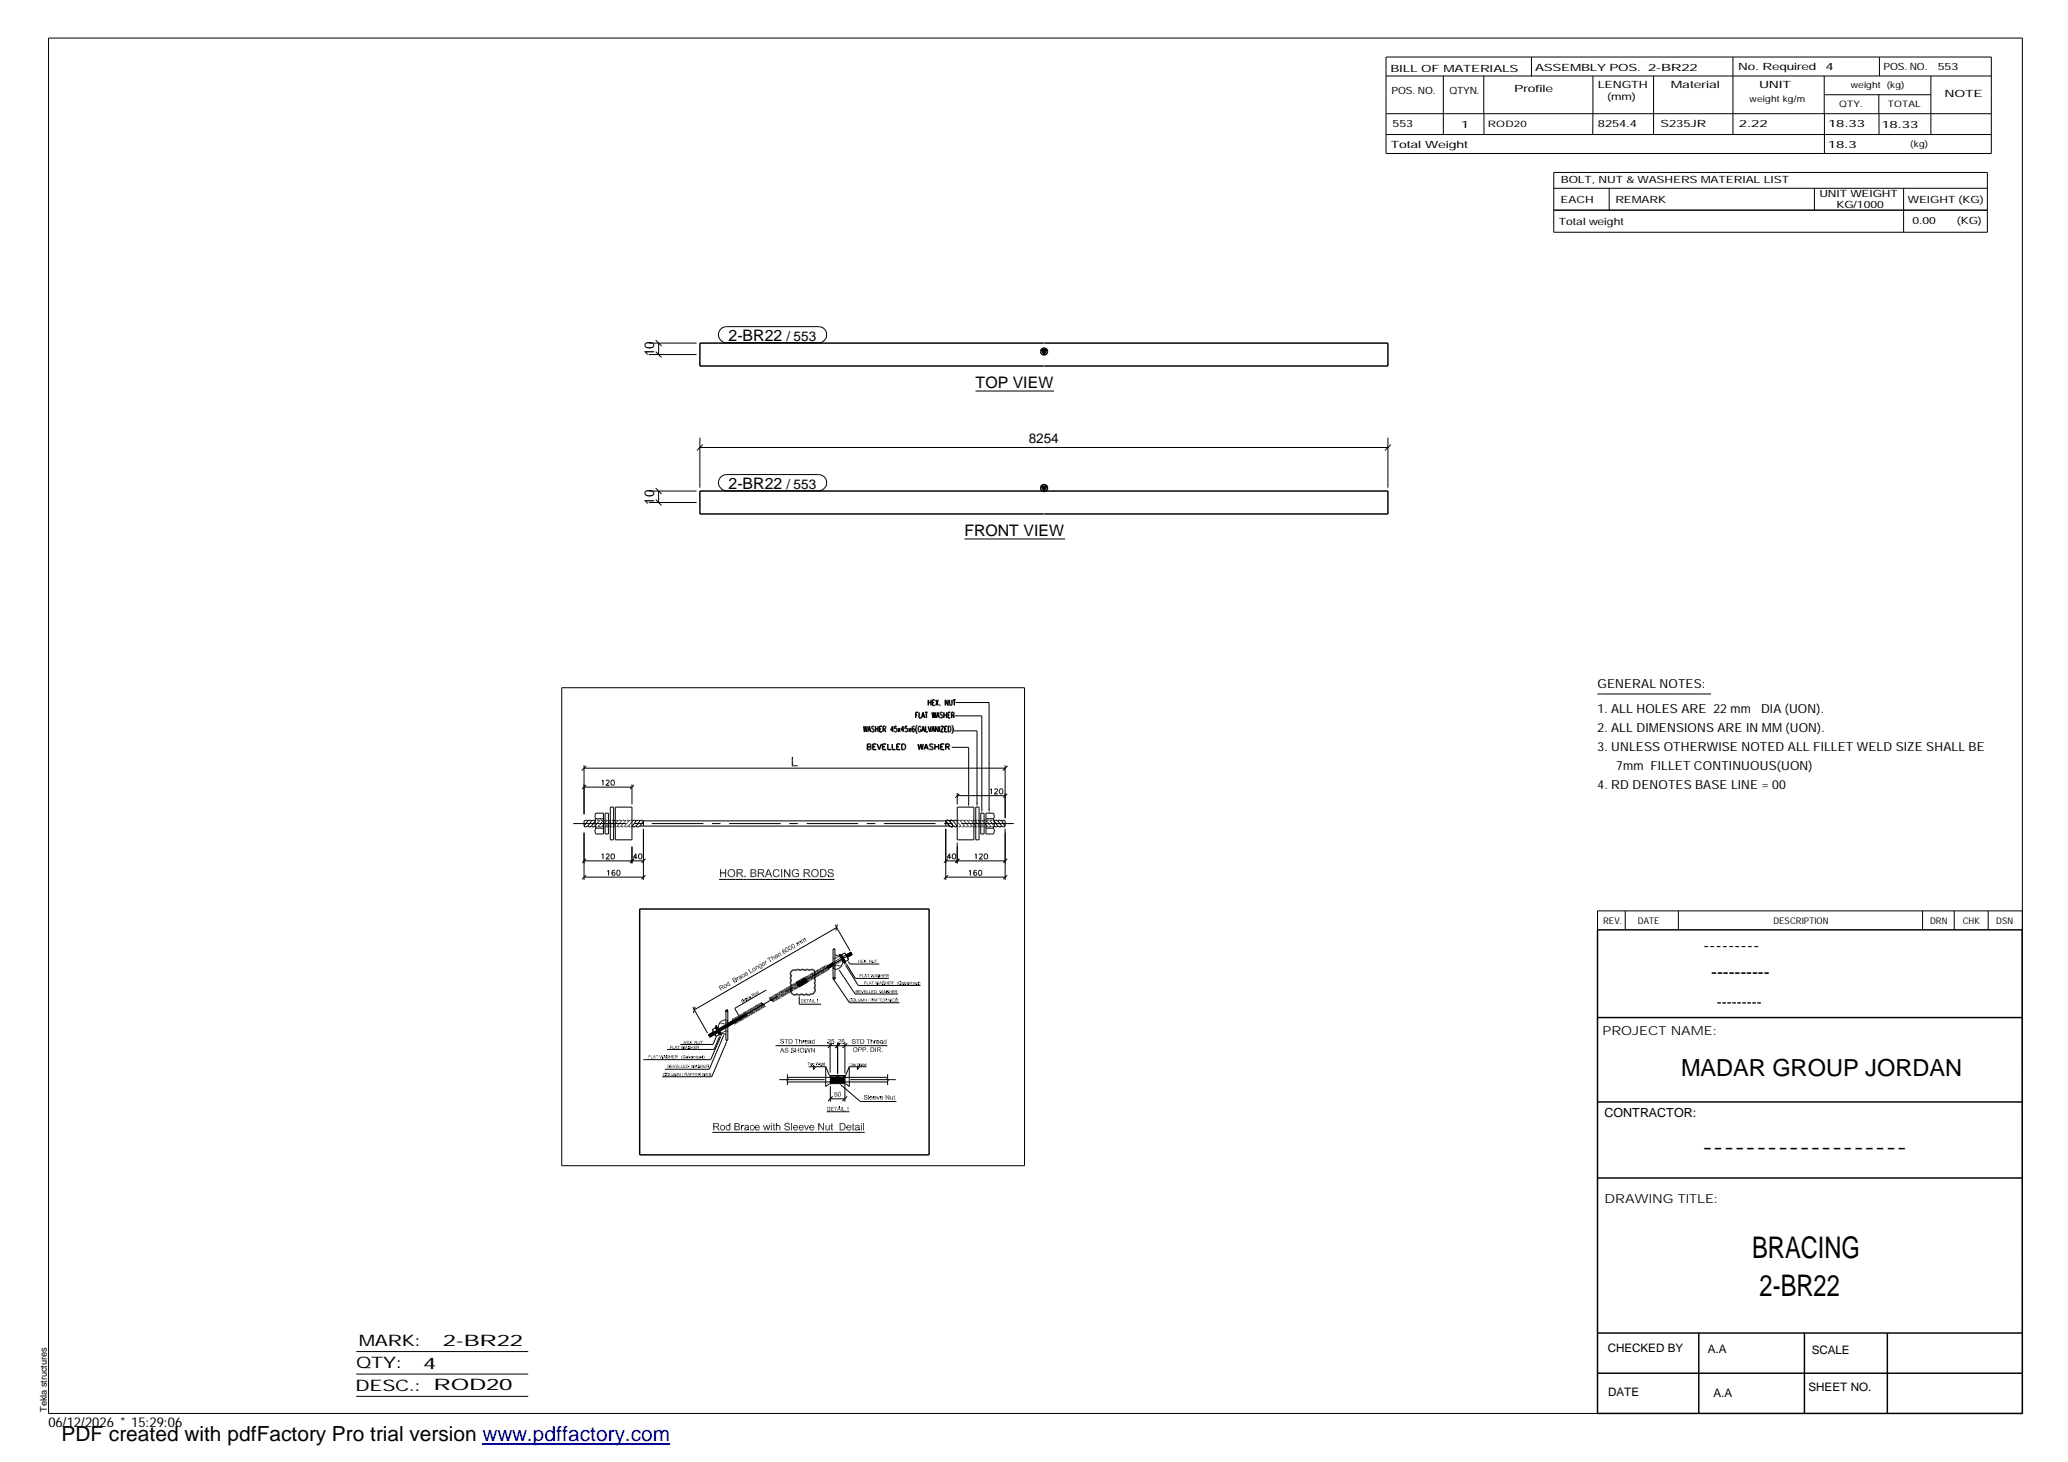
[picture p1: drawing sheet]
<svg xmlns="http://www.w3.org/2000/svg" width="420mm" height="297mm" viewBox="0 0 420 297" stroke-linecap="round" stroke-linejoin="round" font-family="sans-serif">
<defs><g id="words">
<g font-size="6.1">
<text x="356" y="255.5">BRACING</text>
<text x="357.5" y="263.3">2-BR22</text>
</g>
<text font-size="4.8" x="341.5" y="218.6">MADAR GROUP JORDAN</text>
<text font-size="4.2" x="12.5" y="292.7">PDF created with pdfFactory Pro trial version www.pdffactory.com</text>
<g font-size="3.6">
<text x="346.1" y="193.2">---------</text>
<text x="347.7" y="198.6">----------</text>
<text x="345.8" y="234.2">-------------------</text>
</g>
<g font-size="3.2">
<text x="148" y="69.2">2-BR22</text>
<text x="198.2" y="78.9">TOP VIEW</text>
<text x="148" y="99.3">2-BR22</text>
<text x="196" y="109">FRONT VIEW</text>
<text x="72.9" y="273.5">MARK:</text>
<text x="90" y="273.5">2-BR22</text>
<text x="72.4" y="278">QTY:</text>
<text x="86" y="278.1">4</text>
<text x="72.2" y="282.6">DESC.:</text>
<text x="88.1" y="282.4">ROD20</text>
</g>
<text font-size="3" x="348.8" y="204.5">---------</text>
<g font-size="2.8">
<text x="159.8" y="69.2">/ 553</text>
<text x="132.9" y="72.4" transform="rotate(-90 132.9 72.4)">10</text>
<text x="209" y="90">8254</text>
<text x="159.8" y="99.3">/ 553</text>
<text x="132.9" y="102.5" transform="rotate(-90 132.9 102.5)">10</text>
<text x="9.8" y="290">06/12/2026 * 15:29:06</text>
</g>
<g font-size="2.5">
<text x="324.6" y="139.9">GENERAL NOTES:</text>
<text x="324.6" y="148.7">2. ALL DIMENSIONS ARE IN MM (UON).</text>
<text x="324.6" y="144.9">1. ALL HOLES ARE 22 mm</text>
<text x="357.8" y="144.9">DIA (UON).</text>
<text x="324.6" y="152.5">3. UNLESS OTHERWISE NOTED ALL FILLET WELD SIZE SHALL BE</text>
<text x="324.6" y="160.2">4. RD DENOTES BASE LINE = 00</text>
<text x="328.4" y="156.4">7mm FILLET CONTINUOUS(UON)</text>
<text x="325.6" y="210.3">PROJECT NAME:</text>
<text x="326" y="226.9">CONTRACTOR:</text>
<text x="326" y="244.4">DRAWING TITLE:</text>
</g>
<g font-size="2.4">
<text x="326.7" y="274.7">CHECKED BY</text>
<text x="347" y="275">A.A</text>
<text x="368.1" y="275.1">SCALE</text>
<text x="326.7" y="283.6">DATE</text>
<text x="348.1" y="283.9">A.A</text>
<text x="367.5" y="282.6">SHEET NO.</text>
</g>
<g font-size="2">
<text x="282.5" y="14.6">BILL OF MATERIALS</text>
<text x="311.9" y="14.4">ASSEMBLY POS.</text>
<text x="324.6" y="17.9">LENGTH</text>
<text x="334.9" y="14.4">2-BR22</text>
<text x="339.5" y="17.9">Material</text>
<text x="353.1" y="14.2">No. Required</text>
<text x="357.4" y="17.9">UNIT</text>
<text x="370.9" y="14.2">4</text>
<text x="382.7" y="14.2">POS. NO.</text>
<text x="393.7" y="14.3">553</text>
<text x="282.7" y="19.1">POS. NO.</text>
<text x="294.5" y="19">QTYN.</text>
<text x="307.6" y="18.7">Profile</text>
<text x="326.5" y="20.4">(mm)</text>
<text x="395.1" y="19.6">NOTE</text>
<text x="282.9" y="25.8">553</text>
<text x="296.8" y="26">1</text>
<text x="324.7" y="25.9">8254.4</text>
<text x="337.4" y="25.9">S235JR</text>
<text x="353.3" y="25.9">2.22</text>
<text x="371.4" y="25.9">18.33</text>
<text x="382.3" y="25.9">18.33</text>
<text x="282.6" y="30.1">Total Weight</text>
<text x="371.4" y="30">18.3</text>
<text x="317.1" y="41.3">EACH</text>
<text x="317.1" y="37.2">BOLT, NUT &amp; WASHERS MATERIAL LIST</text>
<text x="328.2" y="41.3">REMARK</text>
<text x="369.7" y="40.1">UNIT WEIGHT</text>
<text x="387.6" y="41.2">WEIGHT (KG)</text>
<text x="316.7" y="45.7">Total weight</text>
<text x="373.1" y="42.2">KG/1000</text>
<text x="388.6" y="45.6">0.00</text>
<text x="397.6" y="45.5">(KG)</text>
</g>
<g font-size="1.9">
<text x="325.7" y="187.8">REV.</text>
<text x="332.8" y="187.6">DATE</text>
<text x="360.3" y="187.7">DESCRIPTION</text>
<text x="392.1" y="187.6">DRN</text>
<text x="398.8" y="187.6">CHK</text>
<text x="405.6" y="187.7">DSN</text>
<text x="9.5" y="286.8" transform="rotate(-90 9.5 286.8)">Tekla structures</text>
</g>
<g font-size="1.8">
<text x="376" y="17.9">weight (kg)</text>
<text x="355.5" y="20.7">weight kg/m</text>
<text x="373.6" y="21.7">QTY.</text>
<text x="383.5" y="21.8">TOTAL</text>
<text x="302.3" y="25.9">ROD20</text>
<text x="388.1" y="29.8">(kg)</text>
</g>
</g></defs>
<g fill="none" stroke="#000" stroke-width=".3">
<path d="M211.6 71.1h1.1l-.6 .9zM212 69.7h-69.8v4.7h69.8M212.1 69.7h69.9v4.7h-69.9M211.6 98.8h1.1l-.6 1zM212 99.8h-69.8v4.6h69.8M212.1 99.8h69.9v4.6h-69.9M175.5 147.6l.1 1.1 .2-1.1 .2 1.1 .2-1.1M176.2 151.2h.7l.1 .3-.3 .2 .2 .1a.32 .32 0 0 1-.2 .5h-.5zM176.2 151.7h.5M176.3 148.7l.3-1.1 .3 1.1M176.4 148.3h.4M177.3 151.7h.5"/>
<path d="M177.6 147.7l-.2-.1-.3 .1 .1 .4 .3 .1v.5h-.3l-.1-.2M177.9 147.6v1.1M177.9 148.1h.5M178.1 151.2h-.8v1.1h.8M178.2 151.2l.4 1.1 .5-1.1M178.4 147.6v1.1M178.7 148.1h.3M179.2 147.6h-.5v1.1h.5M179.3 151.7h.5M179.4 148.1h.5v-.5h-.5v1.1M179.7 148.1l.3 .6M180 151.2h-.7v1.1h.7"/>
<path d="M180.4 151.2v1.1h.6M181.3 151.2v1.1h.6M181.5 148.3h-.5l.4-.7v1.1M182.2 147.6h-.4v.4a.36 .36 0 0 1 .4 .3 .36 .36 0 0 1-.4 .4l-.1-.2M182.2 151.7h.4M182.5 147.9l.4 .8M182.9 147.9l-.4 .8M182.9 151.2h-.7v1.1h.7M183.2 151.2h.4a.61 .61 0 0 1 .4 .5 .61 .61 0 0 1-.4 .6h-.4zM183.7 148.3h-.6l.4-.7v1.1M184.3 147.6h-.4v.4a.36 .36 0 0 1 .5 .3 .36 .36 0 0 1-.5 .4v-.2M184.6 147.9l.4 .8"/>
<path d="M185 147.9l-.4 .8M185.3 148.2l.2-.2a.34 .34 0 0 1 .3 .4 .34 .34 0 0 1-.4 .3zM185.8 147.7l-.1-.1h-.3l-.1 .7M186.1 145.3h.3M186.3 147.3a1.59 1.59 0 0 0 0 1.8M186.5 144.7h-.4v1.2M186.5 151.2l.3 1.1 .3-1.1 .2 1.1 .3-1.1M186.7 144.7v1.2h.5l.3-1.2 .4 1.2M187.1 147.8l-.2-.2h-.2l-.1 .8a.29 .29 0 0 0 .3 .3 .29 .29 0 0 0 .2-.4h-.2M187.2 148.7l.4-1.1 .3 1.1M187.4 145.5h.3M187.4 148.3h.3"/>
<path d="M187.7 152.3l.5-1.1 .4 1.1M187.9 144.7h.6M187.9 151.9h.6M188 147.6v1.1h.5M188.2 144.7v1.2M188.6 142.2v1.1M188.6 142.7h.5M188.6 147.6l.3 1.1 .3-1.1M189.1 142.2v1.1M189.3 148.7l.3-1.1 .3 1.1M189.4 144.7l.2 1.2 .1-1.2 .2 1.2 .2-1.2M189.4 148.3h.3"/>
<path d="M189.4 142.7h.3M189.6 151.3l-.3-.1-.5 .1 .1 .3 .6 .2v.5h-.4l-.3-.2M189.9 142.2h-.5v1.1h.5M189.9 151.7h.8M189.9 151.2v1.1M190.1 142.2l.5 1.1M190.2 145.9l.3-1.2 .3 1.2M190.3 145.5h.4M190.6 147.6v1.1l-.6-1.1v1.1M190.6 142.2l-.5 1.1M190.7 151.2v1.1M190.9 147.6v1.1"/>
<path d="M191 143.2v.1zM191.1 147.6h.6l-.6 1.1h.6M191.1 151.7h.5M191.5 144.9l-.2-.2-.2 .1-.1 .3 .5 .3v.3l-.2 .2-.3-.2M191.8 145.3h.5M191.8 144.7v1.2M191.9 151.2h-.8v1.1h.8M191.9 148.1h.3M192.2 151.7h.6v-.5h-.6v1.1M192.3 144.7v1.2M192.4 147.6h-.5v1.1h.5M192.5 151.7l.4 .6"/>
<path d="M192.6 142.2v1.1l-.5-1.1v1.1M192.6 145.3h.3M192.7 147.6a.63 .63 0 0 1 .5 .4 .63 .63 0 0 1-.2 .7h-.3zM192.9 142.2v.8l.2 .3 .3-.1v-1M193.1 144.7h-.5v1.2h.5M193.3 145.3l.5-.2v-.3l-.5-.1v1.2M193.4 147.3a1.59 1.59 0 0 1 0 1.8M193.6 145.3l.2 .6M193.6 142.2h.5M193.9 142.2v1.1M130 184.7h58.8v49.9h-58.8zM160.7 197.4l.2-.1a.51 .51 0 0 1 .7-.1 .59 .59 0 0 1 1 0l.3-.2 .6 .2a.59 .59 0 0 1 1 0 .58 .58 0 0 1 .8-.2 .58 .58 0 0 1 .1 .9 .54 .54 0 0 1 0 .9l.3 .4-.3 .6a.54 .54 0 0 1 0 .9 .83 .83 0 0 1-.2 1.2l-.5 .1a.58 .58 0 0 1-.9-.1 .55 .55 0 0 1-.9 0 .55 .55 0 0 1-1 0l-.1 .1a.56 .56 0 0 1-.8 0l-.3-.4v-.6a.54 .54 0 0 1 .1-.8l-.1-.1a.58 .58 0 0 1 .1-.9 .55 .55 0 0 1 0-.9l-.1-.1a.56 .56 0 0 1 0-.8z"/>
<path d="M170.7 193.9l1.1 1.7zM324.6 188.9h86.2l.1 98.3h-86.3zM145.3 208.6l1 1.7zM324.6 206.7h86.3M324.6 239.3h86.3M324.6 223.9h86.3M324.6 270.8h86.3M324.6 279h86.3M345.1 270.8v16.4M366.6 270.8v16.4M383.5 270.8v16.4"/>
<circle cx="212.1" cy="71.4" r=".69"/>
<circle cx="212.1" cy="99.2" r=".68"/>
</g>
<g fill="#000">
<path d="M211.6 71.1h1.1l-.6 .9zM211.6 98.8h1.1l-.6 1zM160.9 153.8h.2l-.2 1.9zM161.1 153.8v1.7l-.2 .2zM161.1 155.5h1v.2zM160.9 155.7l.2-.2 1 .2zM146.5 177.2l-.2 1zM146.3 176.6l.2 .6-.2 1zM146.3 176.6h.2v.6zM146.5 177.4v.8h-.2zM147.3 176.6h.2l-.2 .6zM147.5 176.6l-.2 .8z"/>
<path d="M146.5 177.2l.8 .2h-.8zM146.5 177.2h.8v.2zM147.5 176.6v1.6l-.2-.8zM147.3 177.4l.2 .8h-.2zM147.8 177.4h.2v.2zM148 176.9l-.2 .5zM148 176.9v-.1l-.2 .6zM148 176.8l.1 .2-.3 .4zM148.1 177l-.3 .4zM148 177.6l.1 .2h-.2zM147.9 177.7l.1-.1-.1 .2zM147.8 177.5l.2 .1-.1 .1z"/>
<path d="M147.8 177.4l.2 .2zM148.2 176.7l.2-.1-.4 .2zM148 176.8l.6-.2zM148 176.8l.6-.2-.1 .2zM148 176.8h.5zM147.8 177.4l.2-.2v.2zM148 176.8l.2 .1-.1 .1zM147.9 177.8l.2 .2zM147.9 177.8h.2v.2zM148.1 177.8v.2zM148.2 177.9v.2zM148.2 177.9v.2l-.1-.1z"/>
<path d="M148 176.8h.3zM148.5 178h.1v.2zM148.3 178.2h.3zM148.2 178.1l.4 .1zM148.3 178l.3 .2-.4-.1zM148.3 178l.3 .2zM148.6 178h.1l-.1 .2zM148.6 176.6h.3zM148.6 176.6l.4 .1zM148.6 176.6l.4 .1-.2 .1zM148.6 176.6l.2 .2zM148.6 176.6v.2h-.1z"/>
<path d="M148.6 176.6l.1 .2zM148.7 178h.2l.1 .1zM148.7 178l.3 .1zM148.7 178l.2 .2h-.2zM148.7 178v.2h-.1zM149 176.7l-.1 .2zM149.1 177.8h.2l-.3 .1zM149 177.9l.3-.1zM149 177.9h.2l-.1 .2zM149 176.7l.2 .2zM149 176.7l.3 .3zM149 176.7l.3 .3h-.2z"/>
<path d="M149 176.7l.1 .3-.2-.1zM148.8 176.8l.2-.1zM148.9 178l.2 .1zM149 177.9l.1 .2zM149.1 177.1l.2-.1zM149.1 177.4h.3l-.3 .1zM149.3 177l.1 .3zM149.3 177l.1 .3h-.3zM149.1 177.1l.2-.1-.2 .3zM149.1 177h.2zM149.4 177.4l-.1 .3zM149.4 177.4l-.1 .4z"/>
<path d="M149.4 177.4l-.1 .4h-.2zM149.1 177.5l.3-.1-.3 .4zM149.1 177.4l.3-.1v.1zM149.1 177.3h.3l-.3 .1zM149.6 176.6l.3 .7-.3 .9zM149.6 176.6h.7l.1 .2zM149.6 176.6l.8 .2h-.5zM149.9 177.5v.7h-.3zM149.9 177.3l-.3 .9zM149.9 177.3h.4l-.2 .2zM149.9 177.3l.2 .2h-.2zM149.6 176.6l.3 .2v.5z"/>
<path d="M150.3 177.3l-.2 .2zM150.3 177.3l-.1 .2zM150.3 177.3v.2zM150.3 176.6h.3zM150.3 176.6h.4zM150.3 176.6h.4l-.1 .2zM150.3 176.6l.3 .2zM150.3 177.5l.2-.1zM150.5 177.4l-.1 .2zM150.4 177.3l.1 .1-.2 .1zM150.4 177.3h.1v.1zM150.3 176.6l.2 .2z"/>
<path d="M150.5 177.5l-.1 .2zM150.5 177.5v.2zM150.5 177.3h.3zM150.5 177.3l.2 .1h-.1zM150.5 177.3l.1 .1h-.1zM150.6 177.5l-.1 .3v-.1zM150.6 177.5l-.1 .3zM150.6 177.6l.1 .1-.2 .1zM150.6 177.2l.2 .1zM150.7 176.6l-.1 .3zM150.7 177.7l-.1 .2zM150.5 177.8l.2-.1z"/>
<path d="M150.7 177h.2zM150.7 176.9l.1-.1zM150.8 176.8l-.1 .2zM150.7 177l.2-.1v.1zM150.7 176.6l.1 .2zM150.7 176.6l.1 .2-.1 .1zM150.7 176.6v.3zM150.7 177.7l.3 .5h-.2zM150.6 177.9l.1-.2 .1 .5zM150.7 177.2l.1 .1zM150.9 177l-.1 .3zM150.7 177.2l.2-.2-.1 .3z"/>
<path d="M150.7 177.1l.2-.1zM151.3 178h.2l-.2 .2zM151.5 178v.2h-.2zM152.5 176.6h.6l-.1 .2zM152.5 176.6l.5 .2zM152.7 177.4v.6l-.2 .2zM152.7 177.3h.3v.1zM152.7 177.3l.3 .1h-.3zM152.5 176.6l.2 .8-.2 .8zM152.5 176.6l.2 .8zM152.5 176.6l.2 .2v.5zM153 177.3l.1 .1z"/>
<path d="M152.5 178.2l.2-.2 .4 .2zM152.7 178h.4v.2zM153.1 176.6l-.1 .2zM153.1 178l.1 .2zM153.2 178l.1 .2zM153.2 177.2l.2 .1zM153.1 176.6l.1 .2zM153.2 176.6h.1l-.1 .2zM153.1 178l.2 .2h-.1zM153.1 178l.2 .2zM153.2 177.4h.2zM153.3 176.6l-.1 .2z"/>
<path d="M153.3 176.6v.2zM153.3 178l.2 .1zM153.3 177.2h.2zM153.3 177.2h.2l-.1 .1zM153.4 176.6l-.1 .3zM153.4 176.7l-.1 .2zM153.3 176.9l.2-.1zM153.4 177.4l-.1 .1zM153.4 177.4h.1zM153.4 177.4h.1l-.1 .1zM153.4 177.4v.1zM153.1 177.4h.3z"/>
<path d="M153.1 177.3l.3 .1h-.3zM153.1 177.3l.3 .1zM153.4 177h.2zM153.5 177.8l.1 .2zM153.3 177.2l.1 .1zM153.5 177.7h.2zM153.6 177.5l-.1 .2zM153.5 177.7l.1-.2 .1 .2zM153.4 178.2l.1-.1zM153.3 178.2l.2-.1zM153.2 178l.3 .1-.2 .1zM153.2 178l.3 .1z"/>
<path d="M153.4 177.5l.1-.1zM153.5 177.4v.2zM153.4 177.6l.1-.2zM153.5 176.8l.1 .1zM153.5 176.8l.1 .2zM153.5 176.8l.1 .2h-.2zM153.4 176.9l.1-.1zM153.6 177v.2zM153.6 177l-.1 .2zM153.4 177.2l.2-.2-.1 .2zM153.4 177.1l.2-.1zM153.4 177.9l.2 .1z"/>
<path d="M153.5 178h.1zM153.5 178.1l.1-.1zM153.4 178h.2l-.1 .1zM153.4 178h.2zM153.7 177.7v.2zM153.7 177.7l-.1 .3zM153.5 177.8l.2-.1-.1 .3zM153.5 177.8l.2-.1zM154 176.6l.2 .7-.2 .9zM154 176.6h.7v.2zM154 176.6l.7 .2h-.5zM154.2 177.5v.7h-.2z"/>
<path d="M154.2 177.3l-.2 .9zM154.2 177.3h.4l-.2 .2zM154.2 177.3l.2 .2h-.2zM154 176.6l.2 .2v.5zM154.6 177.3l-.2 .2zM154.6 177.3l-.1 .2zM154.6 177.3v.2zM154.7 176.6h.2zM154.7 176.6h.3zM154.7 176.6h.3l-.1 .2zM154.7 176.6l.2 .2zM154.7 177.5l.1-.1z"/>
<path d="M154.8 177.4l-.1 .2zM154.7 177.3l-.1 .2zM154.7 176.6l.1 .2zM154.6 177.5l.2-.1zM154.7 177.3l.1 .1-.2 .1zM154.7 177.3l.1 .1zM154.8 177.3h.4zM154.8 177.3l.3 .1h-.2zM154.8 177.3l.1 .1zM154.8 177.7l.1-.2v.3zM154.9 177.5v.3zM155 177.6l.1 .1-.2 .1z"/>
<path d="M154.9 177.5l-.2 .2zM154.9 177.5l-.1 .2zM154.9 177.2l.3 .1zM155 176.6l-.1 .3zM155 177h.2zM155 176.9l.2-.1zM155.2 176.8l-.2 .2zM155 177l.2-.1v.1zM155.1 177.7l-.2 .2zM154.9 177.8l.2-.1zM155.1 176.6l.1 .2zM155.1 176.6l.1 .2-.2 .1z"/>
<path d="M155.1 176.6l-.1 .3zM155.1 177.7l.3 .5h-.3zM154.9 177.9l.2-.2v.5zM154.9 177.3h.3zM155 177.2l.2 .1zM155.2 177v.3zM155 177.2l.2-.2v.3zM155 177.1l.2-.1zM155.9 177.5l-.5 .7zM155.8 177.7l-.2 .5h-.2zM156 176.6v.5zM156 176.6l.1 .4z"/>
<path d="M156 176.6l.1 .3zM156 177.1l-.6 1.1zM156 176.6v.5l-.6 1.1zM156 176.6h.3l-.2 .2zM156.3 176.6l-.2 .2zM156.3 176.6l-.1 .4-.1-.2zM156.3 176.6v.5zM156.3 176.6l.1 .9zM156.3 176.6l.2 1.1zM156.3 176.6l.6 1.6-.4-.5zM155.9 177.5l.6 .2h-.7zM155.9 177.5h.5l.1 .2z"/>
<path d="M156.5 177.7l.4 .5h-.2zM157.1 177l.2 .2h-.3zM157 177.2h.3l-.1 .1zM157 177.4h.2l-.2 .1zM157 177.5l.2-.1v.1zM157.1 176.9l.2 .2zM157.1 177l.2 .2zM157.1 176.9l.2 .1zM157 177.5l.1 .3zM157 177.5h.2l-.1 .3zM157.2 177.5l-.1 .3zM157.1 177.8h.2z"/>
<path d="M157 177.4l.2-.1zM157 177.2l.2 .1-.2 .1zM157.3 177.7l-.2 .1zM157.4 176.6v.3zM157.4 176.6l.1 .2zM157.1 177.9l.3 .2zM157.1 177.8l.3 .3zM157.1 177.8h.2l.1 .3zM157.3 177.8l.1 .3zM157.5 178l-.1 .1zM157.1 176.9h.3zM157.3 176.7l.1 .2h-.3z"/>
<path d="M157.3 176.7l.1-.1v.3zM157.4 177.9v.2zM157.4 176.6l.2 .1-.1 .1zM157.4 176.6l.2 .1zM157.5 176.6h.1v.1zM157.6 176.6h.2l-.2 .1zM157.6 178l.2 .2zM157.8 176.6h.3zM157.8 176.6l.4 .1zM157.8 176.6l.4 .1-.2 .1zM157.8 176.6l.2 .2zM157.8 176.6l-.2 .1z"/>
<path d="M157.4 178.2h.4zM157.4 178.1l.4 .1zM157.4 178.1l.1-.1 .3 .2zM157.5 178l.3 .2zM157.7 178l.1 .2zM157.8 176.6v.1zM158 178l.2 .1zM158 176.8l.2-.1zM158.2 176.7l.2 .2zM158.2 176.7l.2 .3zM158.2 176.7l.2 .3h-.2zM158.2 176.7v.3z"/>
<path d="M157.9 178.2l.3-.1zM157.8 178.2l.4-.1zM157.8 178l.4 .1-.4 .1zM157.8 178l.4 .1zM158 178l.1-.1 .1 .2zM158.2 177.6l.2 .1h-.2zM158.2 177h.2zM158.4 177.7l-.1 .3zM158.4 177.7l-.2 .4zM158.1 177.9l.3-.2-.2 .4zM158.2 177.7h.2l-.3 .2zM158.7 176.6h.2l-.2 1.6z"/>
<path d="M158.9 176.6v1.6h-.2zM159.3 176.6h.2v.3zM159.5 176.9v1.3h-.2zM159.3 176.6l.2 .3-.2 1.3zM159.5 176.6l.9 1.2-.1 .4zM159.5 176.6l.8 1.6-.8-1.3zM160.4 176.6h.2l-.2 1.2zM160.6 176.6v1.6l-.2-.4zM160.4 177.8l.2 .4h-.3zM161 177l-.1 .3zM161 177l.1 .2-.2 .1zM160.9 177.3l.2-.1v.1z"/>
<path d="M160.9 177.4l.2 .1zM161 177l.2-.1zM161 176.9l.1-.2-.1 .3zM161.1 176.7h.1l-.2 .3zM161 177l.2-.3 .1 .1zM161 177l.3-.2zM161 177l.1 .2zM160.9 177.5l.1 .3zM160.9 177.4l.1 .4zM160.9 177.4l.2 .1-.1 .3zM161.1 177.5l-.1 .3zM161 177.8l.2-.1z"/>
<path d="M160.9 177.4l.2-.1zM160.9 177.3h.2l-.2 .1zM161 177.8l.1-.1zM161 177h.2zM161.2 176.7l.3 .1zM161.2 176.7l.3-.1zM161.2 176.7l.3-.1 .1 .1zM161.2 176.7h.4zM161 177.9l.2 .2zM161 177.8l.2 .3zM161 177.8h.2v.3zM161.2 177.8v.3z"/>
<path d="M161.4 178l-.2 .1zM161.3 177.9l-.1 .2zM161.2 176.7l.2 .1zM161.5 176.6h.2v.1zM161.5 176.6l.2 .1zM161.6 178l.1 .2zM161.3 178.2h.4zM161.2 178.1l.5 .1zM161.2 178.1l.2-.1 .3 .2zM161.4 178l.3 .2zM161.7 176.6v.1zM161.8 176.6h.2z"/>
<path d="M161.8 176.6h.2l-.2 .2zM161.8 176.6v.2l-.1-.1zM161.7 178l.1 .2zM161.8 178l.2 .2zM162 176.6l-.1 .2zM161.7 178l.2 .2h-.1zM161.7 178h.1l.1 .2zM162 176.6l.1 .1zM162 176.6l.2 .2zM162 176.6l.2 .2-.2 .1zM162 176.6v.3zM162 176.6l-.2 .2z"/>
<path d="M162 176.9l.2-.1zM161.9 178l.2 .1zM161.7 177.4l.4 .2h-.4zM161.7 177.4h.6l-.2 .2zM162.2 176.8l.1 .1zM162.2 176.8l.1 .1-.2 .1zM162.2 176.8l-.1 .2zM162.3 176.9l-.2 .2zM162.1 177l.2-.1zM162.3 177.4v.6l-.2-.1zM162.1 177.6l.2-.2-.2 .5zM162.1 177.9l.2 .1z"/>
<path d="M162.1 178.1l.2-.1zM162 178h.3l-.2 .1zM162 178h.3zM163.3 176.6l.2 .7-.2 .9zM163.3 176.6h.7v.2zM163.3 176.6l.7 .2h-.5zM163.5 177.5v.7h-.2zM163.5 177.3l-.2 .9zM163.5 177.3h.4l-.2 .2zM163.5 177.3l.2 .2h-.2zM163.3 176.6l.2 .2v.5zM163.9 177.3l-.2 .2z"/>
<path d="M163.9 177.3l-.1 .2zM163.9 177.3v.2zM164 176.6h.3zM164 176.6h.3l-.1 .2zM164 176.6l.2 .2zM164 177.5l.1-.1zM164.1 177.4l-.1 .2zM163.9 177.5l.2-.1zM164 177.3l.1 .1-.2 .1zM164 177.3h.1v.1zM164 176.6l.1 .2zM164.1 177.5l-.1 .2z"/>
<path d="M164.1 177.5v.2zM164.1 177.3h.3zM164.1 177.3l.3 .1h-.2zM164.1 177.3l.1 .1h-.1zM164.1 177.7l.1-.2v.3zM164.2 177.5v.3zM164.3 177.6v.1l-.1 .1zM164.2 177.2l.2 .1zM164.3 176.6v.3zM164.3 177.7l-.1 .2zM164.2 177.8l.1-.1zM164.3 177h.2z"/>
<path d="M164.3 176.9l.2-.1zM164.5 176.8l-.2 .2zM164.3 177l.2-.1v.1zM164.3 176.6l.2 .2zM164.3 176.6l.2 .2-.2 .1zM164.4 177.7l.3 .5h-.3zM164.2 177.9l.2-.2v.5zM164.2 177.3h.2zM164.3 177.2l.1 .1zM164.5 177v.3zM164.5 177l-.1 .3zM164.3 177.2l.2-.2-.1 .3z"/>
<path d="M164.3 177.1l.2-.1zM164.8 177.4h.2v.2zM164.9 176.9l-.1 .5zM164.9 176.9l.1-.1-.2 .6zM165 176.8l.1 .2-.3 .4zM165.1 177l-.3 .4zM165 177.6l.1 .2h-.2zM164.8 177.7l.2-.1-.1 .2zM164.8 177.5l.2 .1-.2 .1zM164.8 177.4l.2 .2zM165.1 176.7l.3-.1-.4 .2zM165 176.8l.6-.2z"/>
<path d="M165 176.8l.6-.2-.1 .2zM165 176.8h.5zM164.8 177.4l.2-.2v.2zM165 176.8l.2 .1-.1 .1zM164.9 177.8l.2 .2zM164.9 177.8h.2v.2zM165.1 177.8v.2zM165.2 177.9v.2zM165 176.8h.3zM165.4 178h.2v.2zM165.3 178.2h.3zM165.2 178.1l.4 .1z"/>
<path d="M165.3 178l.3 .2-.4-.1zM165.3 178l.3 .2zM165.6 178h.1l-.1 .2zM165.6 176.6h.3zM165.6 176.6l.4 .1zM165.6 176.6l.4 .1-.2 .1zM165.6 176.6l.2 .2zM165.6 176.6l-.1 .2zM165.6 176.6l.1 .2zM165.7 178h.2v.1zM165.7 178l.2 .1zM165.7 178l.2 .2h-.2z"/>
<path d="M165.7 178v.2h-.1zM166 176.7l-.1 .2zM166 177.8h.2l-.3 .1zM165.9 177.9l.3-.1zM165.9 177.9h.3l-.2 .2zM166 176.7l.2 .2zM166 176.7l.2 .3zM166 176.7l.2 .3h-.2zM166 176.7v.3l-.1-.1zM165.8 176.8l.2-.1zM165.9 178l.1 .1zM165.9 177.9l.1 .2z"/>
<path d="M166 177.1l.2-.1zM166.1 177.4h.2l-.2 .1zM166.2 177l.1 .3zM166.2 177l.1 .3h-.2zM166.1 177.1l.1-.1-.1 .3zM166 177h.2zM166.3 177.4v.3zM166.3 177.4l-.1 .4zM166.3 177.4l-.1 .4h-.2zM166.1 177.5l.2-.1-.3 .4zM166.1 177.4l.2-.1v.1zM166.1 177.3h.2l-.2 .1z"/>
<path d="M166.6 176.6h.6v.2zM166.6 176.6l.6 .2zM166.8 176.8v1.2l-.2 .2zM166.6 176.6l.2 .2-.2 1.4zM166.6 178.2l.2-.2 .4 .2zM166.8 178h.4v.2zM167.3 178l.1 .2zM167.3 178l.1 .2h-.1zM167.2 178l.1 .2zM167.2 176.6l.1 .2zM167.3 176.6l.1 .2zM167.3 176.6h.1v.2z"/>
<path d="M167.4 176.6v.2zM167.4 178v.2zM167.4 176.6l.1 .3zM167.4 176.6l.2 .1zM167.4 176.6l.3 .1zM167.4 176.6l.3 .1-.1 .2zM167.4 176.6l.2 .3zM167.5 178l.1 .1zM167.5 178v.2zM167.6 177.9l.2 .1zM167.6 177.9l.1 .1zM167.7 177.6l.2 .1h-.3z"/>
<path d="M167.6 177.7h.3zM167.6 177.7l.3 .1-.1 .1zM167.6 177.7l.2 .3zM167.7 176.7l-.1 .3zM167.7 176.8l.2 .1-.3 .1zM167.5 177.9l.2 .1zM167.7 177.4h.2l-.2 .1zM167.7 177.5l.2-.1zM167.7 177.1l.2-.1-.2 .2zM167.9 177l-.2 .2zM167.7 177.2l.2-.1v.2zM167.7 177.2l.2 .2z"/>
<path d="M167.6 177.7l.2 .3-.2-.1zM167.7 177.1l.2-.2zM167.6 177l.3-.1zM167.9 177.5v.2zM167.7 177.6l.2-.1v.2zM167.7 177.5h.2l-.2 .1zM168.1 177.7h.3zM168.2 176.9v.1zM168.3 176.8l-.1 .2zM168.3 176.8l.1 .1-.2 .1zM168.2 177l.2-.1zM168.2 177h.2z"/>
<path d="M168.1 177.7l.1 .3zM168.1 177.7h.3l-.2 .3zM168.4 177.7l-.2 .3zM168.3 177.2l.1 .1zM168.3 177.2l.1-.1v.2zM168.4 177.1v.2zM168.4 176.6l.1 .2zM168.4 177l-.1 .2zM168.2 177.2l.2-.2zM168.2 177.1l.2-.1zM168.4 177.9v.2zM168.4 177.8v.3z"/>
<path d="M168.4 177.8v.3l-.1-.1zM168.2 178l.2-.2zM168.3 176.8h.2zM168.3 176.7l.1-.1 .1 .2zM168.5 177.2l-.1 .2zM168.5 177.2h.2l-.1 .2zM168.5 177.2l.1 .2zM168.4 177.9l.1 .3zM168.6 178l-.1 .2zM168.5 178v.2zM168.7 177.2h.1l-.1 .2zM168.7 177.2v.2h-.1z"/>
<path d="M168.5 176.6l.2 .2h-.2zM168.5 176.6l.2 .2zM168.5 176.6h.2v.2zM168.7 176.6v.2zM168.6 178l.1 .2h-.2zM168.6 178l.1 .2zM168.8 176.6h.2zM168.8 176.6h.3zM168.8 176.6h.3l-.1 .2zM168.8 176.6l.2 .2zM168.8 176.6l-.1 .2zM168.8 177.2l.1 .1v.2z"/>
<path d="M168.8 177.2l.1 .3-.2-.1zM168.7 178l.1 .2zM168.8 176.6l.1 .2zM168.9 177.3l.1 .2h-.1zM168.9 177.3l.1 .2zM168.9 177.3l.2 .2zM168.8 178l.1 .2zM169 178h.3zM169 178l.2 .1zM169.1 176.6l-.1 .2zM168.9 177.3h.2v.2zM169.1 177.3v.2z"/>
<path d="M168.9 178.2h.2zM168.9 178l.2 .2h-.2zM168.9 178l.2 .2zM169.1 176.9l.2-.1-.1 .2zM169.3 176.8l-.1 .2zM169.2 177l.1-.1 .1 .1zM169.2 177h.2zM169.2 176.6l.1 .2zM169.2 176.6l.1 .2-.2 .1zM169.2 176.6l-.1 .3zM169.2 177.4v.2zM169.2 177.9h.2z"/>
<path d="M169.2 177.4v.3zM169.2 177.4l.1 .1zM169.3 177.5l-.1 .2zM169.2 177.4l.1 .1-.1 .2zM169.1 178h.2zM169.2 177.7l.2-.1zM169.4 177.6l-.2 .2zM169.4 177.6v.1zM169.4 177.7v.2zM169.2 177.9l.2-.2v.2zM169.2 177.8l.2-.1zM169.4 177.6v.1l-.2 .1z"/>
<path d="M196.6 163.1h.3l-.1 .9zM198.3 163h.4l-.2 1zM199.3 164.3h.3l-.1 1zM200.8 164.3h.3l-.1 .9zM147.7 199.8h.1zM147.7 199.9v.1zM147.8 199.7v.1zM147.7 199.7l.1 .1zM147.8 199.7l.1 .1zM147.9 199.3l.5 .8zM147.9 199.7l.1 .1zM147.8 199.4l.2 .3z"/>
<path d="M148 199.7l.1 .1zM147.9 199.3l.2 .5zM148.7 198.9l.4-.1zM148.7 198.9l.3 .3zM149 199.2l.3-.1zM149 198.7l.1 .1zM149.1 199.2l.2 .3-.1 .2zM148.7 198.9l.4 .3 .1 .5zM148.7 198.9l.4 .3zM149 198.7h.1zM149.1 198.6l.1 .1zM149.2 199l.1 .1z"/>
<path d="M149.2 198.6v.1zM149.3 198.6l-.1 .1zM149.3 198.7v.1zM149.3 199h.1zM149.3 198.8l.1-.1zM149.3 198.7h.1zM149.3 198.7h.1l-.1 .1zM149.3 198.7h-.1zM149.4 199h.1v.1zM149.4 199l.1 .1zM149.4 199l-.1 .1zM149.2 199h.2l-.1 .1z"/>
<path d="M149.2 199h.2zM149.3 199l.1-.1zM149.4 198.7v.2zM149.3 199.5h.2l-.3 .2zM149.3 199.5h.2zM149.5 199.3l.1 .1zM149.5 199.4h.1zM149.5 199v.1zM149.4 199.4l.2 .1zM149.6 199.3h.1zM149.6 199v.1zM149.6 199.1h.1z"/>
<path d="M149.6 199.2h.1zM149.6 198.7h.1zM149.5 199.3h.2zM149.7 199.1v.1zM149.7 199.1v.1h-.1zM149.6 199.2l.1-.1zM149.7 198.7l.2 .2zM149.7 198.7l.2 .1zM149.7 198.7l.1 .1zM149.7 198.6v.1zM149.8 198.6l-.1 .1zM149.7 198.7l.2-.1z"/>
<path d="M149.7 198.7l.2 .5zM149.6 198.7l.3 .5zM149.8 198.5h.1zM149.8 198.5h.1v.1zM149.8 198.5l.1 .1zM149.7 198.7l.3 .5zM150.1 198.5v.1zM150.2 198.5l-.1 .1zM150.1 198.5l.1-.1zM150.1 198.4h.1zM150.1 198.6l.1-.1zM150.2 198.8v.1z"/>
<path d="M150.2 198.8h.1l-.1 .1zM150.3 198.8l-.1 .1zM150.2 198.3l.2-.1zM150.2 198.3h.2zM150.2 198.7h.1zM150.2 198.6l.1 .1zM150.3 198.8v.2zM150.2 198.9l.1-.1zM150.4 198.2v.2zM150.2 198.6l.2 .1zM150.4 198.9v.1zM150.4 198.9l-.1 .1z"/>
<path d="M150.3 198.6l.1 .1zM150.4 198.9l.1 .1zM150.4 198.2l.1 .2zM150.5 198.2v.2zM150.3 198.6h.2zM150.5 198.8l.1 .1zM150.5 198.4v-.1zM150.5 198.3v.1zM150.5 198.3v.2zM150.5 198.4v.1zM150.4 198.5h.1zM150.5 198.8l.2-.1z"/>
<path d="M150.5 198.8h.2zM150.6 198.4l.1 .1h-.2zM150.6 198.3l-.1 .2zM150.5 198.5h.2zM150.6 198.8l.1-.1zM150.7 198.5l-.1 .2zM150.7 198.7h.1zM150.8 198.7l-.1 .1zM150.6 198.7l.1-.1zM150.7 198.6l-.1 .1zM150.7 198.1h.1zM150.6 198.7h.1z"/>
<path d="M150.7 198.2v.2zM150.8 198.1l-.1 .3zM150.7 198.4l.2-.1zM150.8 198.1l-.1 .1zM150.8 197.9h.2zM150.8 197.9l.2 .1zM150.8 198.3l-.1 .1zM150.7 198h.2zM150.8 197.9l.1 .1zM151 198.4v.2zM150.8 198.4l.2 .2zM150.7 198.4l.3 .2z"/>
<path d="M150.7 198.4h.2l.1 .2zM150.9 198.4l.1 .2zM151 197.9h.2zM151 197.9l.2 .1zM151 197.9l.1 .1zM151 197.9v.1zM151 198.6l.2-.1zM151 198.5h.2zM151.2 198.4h.1zM151.2 198.2h.1zM151.3 197.8l.1-.1zM151.3 197.6v.2z"/>
<path d="M151.4 197.6l-.1 .2zM151.3 197.8v.2zM151.3 197.8h.1l-.1 .2zM151.4 197.8l-.1 .2zM151.3 198.4v.1zM151.3 198.4l-.1 .1zM151.3 198.2v.1zM151.3 198.2v.2zM151.3 198.1h.2zM151.3 198.1l.6-.3zM151.3 198.1l.6-.4zM151.3 197.8h.1z"/>
<path d="M151.4 197.9l-.1 .1zM151.4 197.6h.2zM151.4 197.6h.3zM151.4 198.1l.2 .1zM151.3 198.1l.3 .1zM151.5 198.1l.1 .1zM151.6 198.1v.2zM151.7 197.6l-.1 .1zM151.7 197.6l.1 .1zM151.7 197.6v.1zM151.6 197.6h.1zM151.7 197.7h.1z"/>
<path d="M151.6 198.3l.2-.1zM151.6 198.1l.2 .1-.2 .1zM151.6 198.1l.2 .1zM151.8 198.1l.1-.1zM151.8 197.9h.1zM151.4 197.9l.4-.2-.5 .4zM151.4 197.9l.4-.2zM151.9 197.9v.1zM151.9 197.9v.1h-.1zM151.9 197.9l-.1 .1zM151.8 198h.1zM151.8 198.2l.1-.1z"/>
<path d="M151.8 198.1h.1zM152 197l.1-.1 .4 .9zM152.1 196.9l.4 .9zM152.5 197.6l.5-.1zM152.5 197.6l.5-.1-.5 .3zM153 196.7l-.1 .1zM153 196.7v.1h-.1zM152.9 196.8h.1zM152.9 196.8l.1 .1zM152.9 197.1h.1zM152.8 196.9l.1 .2zM152.9 196.8v.3z"/>
<path d="M153 196.9l-.1 .2zM153 196.7l.2-.1zM153 196.7h.2zM153 196.7v.1zM153 197l-.1 .1zM153 196.7l.1 .1zM153.1 197.2v.1zM153 197.2l.1 .1zM152.9 197.1l.2 .2zM153 197.1l.1 .2zM153.2 197.2l-.1 .1zM153.2 196.6v.2z"/>
<path d="M153.2 196.6l.2 .2zM153.2 196.6l.3 .2zM153.2 196.6l.3 .2h-.2zM153.2 196.6l.1 .2zM153.3 197.2l.1 .1zM153.3 197.2h.2zM153.2 197.3h.2zM153.1 197.3h.3zM153.2 197.2l.2 .1h-.3zM153.2 197.2l.2 .1zM153.4 196.9l.1-.1zM153.4 197h.1z"/>
<path d="M153.4 197.1l.1-.1zM153.4 196.5l.3 .2zM153.4 196.5h.2zM153.4 196.5l.2 .1zM153.4 196.5h.1zM153.5 196.8v.2zM153.5 196.8v.2h-.1zM153.5 196.8l-.1 .2zM153.3 196.8h.2zM153.5 196.4l.2-.1zM153.5 196.4h.2zM153.7 196.3v.1z"/>
<path d="M153.7 196.7l.1 .3zM153.4 196.5l.3 .2 .1 .3zM153.7 196.3l.1 .1zM153.8 196.2v.2zM153.9 196.2l-.1 .2zM154 196.3l-.1 .2zM153.9 196.5l.1-.1zM153.9 196.3v.1zM154 196.4l.2 .4h-.1zM153.9 196.5l.2 .3zM154.3 196.3l-.1 .1zM154.1 196.3l.1 .1z"/>
<path d="M154.1 196.2l.1 .2zM154.1 196.2h.1v.2zM154.2 196.2v.2zM154.1 196.2h.1zM154.2 196.3v.1zM154.3 195.9h.1zM154.3 195.9h.2zM154.3 195.9l.1 .1zM154.1 196.1l.2-.1zM154.1 196h.2zM154.2 196.5l.1 .1zM154.2 196.4l.1 .2z"/>
<path d="M154.3 196.4v.2zM154.3 195.9v.1zM154.4 196.5l-.1 .1zM154.5 195.8l.1 .3zM154.5 195.9l.1 .2zM154.5 196.7v.1zM154.4 196.8l.1-.1zM154.5 195.8l.3 .5zM154.5 195.8l.1 .4zM154.4 196.6l.2-.1zM154.3 196.6l.3-.1zM154.4 196.5h.2z"/>
<path d="M154.6 196.5l.1-.1zM154.6 196.8h.1zM154.5 196.8h.2zM154.8 196.3l-.1 .1zM154.8 196.6l.1-.1zM154.8 196.6h.1zM154.8 195.8l.1-.1zM154.8 195.7l.1-.1zM154.9 195.6l-.1 .2zM154.9 195.6v.1l-.1 .1zM154.7 195.8l.1 .2zM154.8 195.8v.2z"/>
<path d="M154.9 195.8l-.1 .2zM154.6 196.2l.2 .1zM154.6 196.3h.2zM154.6 196.2l.2 .1h-.2zM154.8 196h.1zM154.8 196l.6-.3zM154.8 196l.1-.1zM154.9 196.7l-.1 .1zM154.9 196.7l-.2 .1zM154.7 196.7h.2zM154.8 196.6l.1 .1zM154.9 196.4l-.1 .1z"/>
<path d="M154.7 196.4h.2zM154.9 195.9l-.1 .1zM154.8 196.5h.1zM154.9 195.6l.2-.1zM154.9 195.6l.3-.1zM154.9 195.6h.2zM154.9 195.6v.1zM154.9 195.6l.1 .1zM154.9 196.1l.1 .1zM154.8 196l.2 .2zM154.9 196l.1 .2zM155 196.1l.1 .1z"/>
<path d="M155.1 196.1v.1zM155.2 195.5l-.1 .2zM155.2 195.5l.1 .2zM155.2 195.5l.1 .2h-.1zM155.2 195.5v.2zM155.2 195.7h.2zM155.3 196h.1zM155.2 196.1l.1 .1zM155.1 196.2h.2zM155.1 196.1l.2 .1h-.2zM155.1 196.1l.2 .1zM155.2 195.7h.1z"/>
<path d="M155.3 195.4h.1zM154.9 195.9l.5-.2-.6 .3zM154.9 195.9l.5-.2zM155.4 195.9v.1zM155.4 195.9v.1h-.1zM155.4 195.9l-.1 .1zM155.4 196l-.1 .2zM155.2 196.1l.2-.1-.1 .2zM155.2 196.1l.2-.1zM155.4 195.4l.2 .2zM155.4 195.4l.1 .2zM155.4 195.4l.1 .1z"/>
<path d="M155.4 195.3v.1zM155.4 195.3l.2 .1h-.2zM155.4 195.4h.2zM155.4 195.4l.3 .5zM155.3 195.4l.4 .5zM155.5 195.2l.1 .1zM155.4 195.3l.2 .1zM155.4 195.3h.2zM155.6 195.2l.1 .1zM155.8 194.8l.7-.4-.2 .2zM155.8 194.8l.4-.1zM155.8 194.8l.5-.2z"/>
<path d="M156.3 194.6l.4 .8h-.2zM156.2 194.7l.1-.1 .2 .8zM156.5 194.4v.1l-.2 .1zM156.6 194.3h.1l.1 .2zM156.8 194.5l.1 .2zM156.8 194.5l.1 .1zM156.8 194.5l.1-.1zM156.9 194.4l-.1 .1zM157 194.4l-.2 .1zM156.8 194.5h.2zM156.8 194.5l.3 .6zM156.6 194.3l.2 .2 .3 .6z"/>
<path d="M157 194.4v.1zM157 194.8l.1 .3zM156.9 194.7l.2 .4zM157.1 194.3v.2zM157 194.4l.1 .1zM157.1 194.5l.1-.1zM157.2 194.4v.1zM157.2 194.5h.1zM157.3 194.5l.2 .3-.1 .1zM157.2 194.5l.2 .4zM157.4 194.3v.1zM157.4 194.3l.1-.1-.1 .2z"/>
<path d="M157.5 194.2l-.1 .2zM157.4 194.3l.1-.1zM157.5 194l-.1 .1zM157.4 194.1h.2zM157.4 194.4l.1-.1zM157.4 194.2h.1zM157.5 194l.1 .1zM157.5 194.5h.1zM157.6 194h.1zM157.6 194h.1v.1zM157.6 194l.1 .1zM157.6 194.4l.1 .1z"/>
<path d="M157.6 194.5v.1zM157.6 194.6l.1 .1zM157.6 194.6v.1zM157.7 194l.1 .1zM157.7 194h.1zM157.7 194.6l.2 .1zM157.7 194.6v.2zM157.8 194v.1zM157.9 194l-.1 .1zM157.8 194.3h.1zM157.7 194.3h.2zM157.8 194.2l-.1 .1z"/>
<path d="M157.9 194.1v.2zM157.9 194v.3zM157.8 194.1l.1-.1zM157.9 194.5h.1zM157.9 194.3h.1zM157.9 194.1l.1 .2h-.1zM157.9 194.4l.2-.1zM158 193.8l.2 .2zM158 193.8l.2 .1zM158 193.8l.1 .1zM157.9 194.5l.2-.1zM158 194.3l-.1 .1z"/>
<path d="M158.1 194.4v.1zM158 194.5l.1-.1zM158.1 194.3l-.2 .2zM158.2 193.7l-.1 .1zM158.1 193.8l.1-.1zM158.2 194.5h-.1zM158.2 194l.1 .4zM158 193.8l.2 .2 .1 .4zM158.4 193.6v.1zM158.5 193.6l-.1 .1zM158.4 193.7h.1zM158.5 193.7v.1z"/>
<path d="M158.5 193.8l.1-.1zM158.5 193.7h-.1zM158.6 193.8l.2 .3-.1 .1zM158.5 193.8l.2 .4zM158.9 193.1l.1-.1zM159 192.9l-.1 .2zM158.9 193.2h.1zM158.9 193.1h.1zM158.9 193.2l.1-.1zM158.9 193.2h.1l-.1 .2zM159 193.2l-.1 .2zM158.9 193.4l.1-.1v.2z"/>
<path d="M159 193.3v.2zM159 192.9h.2zM159.1 193.6h.1zM159.1 193.3v.1zM159.1 193.4l.1-.1zM159.1 193.4l-.1 .1zM159 193.5l.2-.1-.1 .2zM159.2 193.4l-.1 .2zM159.2 193.2l.1 .1zM159.2 193.5l-.1 .1zM159.2 192.9h.1zM159.2 192.9h.1v.1z"/>
<path d="M159.2 192.9l.1 .1zM159.2 192.9v.1zM159.3 193.6v.1zM159.1 193.6l.2 .1zM159.1 193.6h.1l.1 .1zM159.2 193.6l.1 .1zM159.1 193.3h.2zM159.1 193.2l.2 .1zM159.3 192.9v.1zM159.2 193.2h.1zM159.3 193.2h.1zM159.4 193.7h.1z"/>
<path d="M159.4 193.2v.1zM159.4 193.2h.2zM159.4 193.2l.2 .1zM159.4 193.2l.1 .1zM159.3 193.7l.2 .1zM159.5 193.6h.1zM159.5 193.6v.1zM159.5 192.7h.1zM159.6 193.5l.1-.1zM159.6 193.5h.1zM159.6 193.3l.1 .1zM159.6 193.3l.1 .1-.1 .1z"/>
<path d="M159.6 193.3v.2zM159.5 193.3h.1zM159.5 192.9l.1 .1zM159.5 192.9l.1-.1v.2zM159.6 192.8v.2zM159.6 192.5h.2zM159.6 192.5l.2 .1zM159.6 192.5l.1 .1zM159.6 192.7l-.1 .2zM159.5 192.8l.1-.1zM159.6 193.1l.1 .1zM159.7 193.1l.1 .1h-.1z"/>
<path d="M159.6 192.7l.1-.1zM159.6 192.6h.1zM159.7 192.9l-.1 .2zM159.6 193l.1-.1zM159.9 193.3v.1zM159.7 193.2l.2 .2zM159.7 193.2h.1l.1 .2zM159.8 193.2l.1 .2zM159.9 192.6v-.1zM159.9 192.5v.1zM159.9 192.6h.1v.2zM160 192.6v.2z"/>
<path d="M160.1 192.6v.1l-.1 .1zM160 192.8l.1-.1zM160.1 192.7v.2zM160.1 192.8v.1zM160 193.4h.1zM159.9 193.4h.2zM160 193.3l.1 .1zM160.1 193.2h.2zM160.1 193.3l.2-.1zM160.1 192.3h.2zM160.1 192.3l.2 .1zM160.2 193.2l.1-.1z"/>
<path d="M160.2 192.9l.1 .2zM160.2 192.9v.2zM160.1 192.5l.1 .2zM160.1 192.5l.2-.1-.1 .3zM160.3 192.4l-.1 .3zM160.3 192.2l.1-.1zM160.3 192.2h.1zM160.3 192.2l.1 .1zM160.1 192.5l.2-.1zM160.1 192.4h.2zM160.3 192.7v.2zM160.4 192.7v.1l-.1 .1z"/>
<path d="M160.2 192.3h.1zM160.2 192.2l.1 .1zM160.3 192.6v.1zM160.4 192.1l.1 .2zM160.5 192.1v.2zM160.5 192.9v.1zM160.3 192.9l.2 .1zM160.3 192.9l.1-.1 .1 .2zM160.4 192.8l.1 .2zM160.5 192.3l.2-.1zM160.5 192.3l.2 .1zM160.7 192.3v.1z"/>
<path d="M160.7 192.3l.1 .1h-.1zM160.7 192.9l.1 .1zM160.7 192.4h.1zM160.7 192.5l.1-.1zM160.7 192.9h.2zM160.7 192.5v.1zM160.8 192.4l-.1 .2zM160.6 193.1l.2-.1zM160.5 193h.3zM160.6 192.9l.2 .1zM160.8 192h.1zM160.8 192.8l.1-.1z"/>
<path d="M160.8 192.5l.1 .2zM160.8 192.5v.2zM160.8 192.1l.1 .2zM160.8 192.1h.1v.2zM160.9 192.1v.2zM160.8 192.9l.1-.1zM160.9 191.8h.1zM160.9 191.8l.2 .1zM160.9 191.8l.1 .1zM160.9 192l-.1 .1zM160.8 192.1l.1-.1zM160.8 192h.1l-.1 .1z"/>
<path d="M160.9 192.4l.1-.1zM161 192.3l.1 .1-.1 .1zM160.8 191.9h.2zM161 192.2l-.1 .2zM161 191.8l.1 .1zM161.1 191.8v.1zM161.2 192.5v.1zM161 192.5l.2 .1zM161 192.5l.1-.1 .1 .2zM161.1 192.4l.1 .2zM161.2 191.8v.1zM161.2 191.9l.1-.1z"/>
<path d="M161.2 191.9h.1v.1zM161.3 191.9v.1zM161.3 191.9l.1 .1zM161.3 192.6h.1zM161.3 192h.1l-.1 .1zM161.4 192l-.1 .1zM161.4 192.5h.1zM161.4 192.5l.1 .1zM161.4 192.5v.1zM161.4 192.1v.1zM161.2 192.7l.2-.1zM161.2 192.6h.2z"/>
<path d="M161.5 192.4v-.1zM161.4 192.4l.1-.1zM161.4 192.4h.1zM161.5 192.1v.2zM161.5 192.1v.3zM161.4 192.4l.1 .1zM161.8 191.6l.1 .1zM161.9 191.7l.1 .1zM161.9 191.7l.3 .4-.1 .1zM161.8 191.6l.1 .1 .2 .5zM162 191.5l.1 .1zM162 191.5h.1z"/>
<path d="M161.9 191.5l.2 .1zM162.1 191.4l.2 .1zM162.1 191.4l.1 .2zM162.1 191.4v.1zM162.1 191.4l.1 .1zM162.2 191.6l.1-.1zM162.3 191.5l-.1 .1zM161.9 191.7l.3 .4zM162.3 191.3v.2zM162.4 191.2l-.1 .3zM162.3 191.5l.1-.1zM162.3 191.6l.2 .4z"/>
<path d="M162.2 191.6h.1l.2 .4zM162.4 191.2v.2zM162.4 191.2h.2zM162.4 191.2h.2l-.1 .1zM162.4 191.2l.1 .1zM162.6 191.2l-.1 .1zM162.6 191.2l-.1 .2zM162.6 191.2v.1zM162.6 191.2l.1 .1zM162.6 191.2l.1 .1-.1 .1zM162.6 191.2v.2zM162.6 191.4l.1-.1z"/>
<path d="M162.7 191.3l.1 .5zM162.7 191.3l.1 .5-.2-.4zM162.7 191.1h.2zM162.9 191.1v.1zM162.9 191.1l.3 .5-.1 .1zM162.7 191.1l.4 .6zM162.9 190.9l.1 .1zM162.9 191h.1zM163 190.9l.1 .1zM163.1 190.9v.1zM163.1 190.9l.1 .1zM162.9 191.1l.3 .5z"/>
<path d="M163.3 190.7l-.1 .2zM163.2 190.9l.1-.1zM163.3 191l-.1 .1zM163.2 190.9v.2zM163.3 190.7v.1zM163.3 191.1l.2 .3-.1 .1zM163.2 191.1h.1l.1 .4zM163.4 190.7h.1zM163.4 190.7h.1l-.1 .1zM163.4 190.7v.1zM163.3 190.7l.1 .1zM163.5 190.7l-.1 .1z"/>
<path d="M163.5 190.7v.1zM163.5 190.7h.1zM163.5 190.7l.1 .1zM163.5 190.7v.2zM163.6 190.8l.3 .4h-.2zM163.6 190.8l.1 .4-.2-.3zM169.2 198.8l.3 .3zM170.3 196.8l.3 .3-.1 .1zM171.7 195.9l.2 .2-.1 .1zM171.8 195.6l.2 .3h-.1zM172.2 195.1l.2 .3-.1 .1zM174.5 195.3l-.1 .3z"/>
<path d="M174.4 195v.6zM174.4 195l.1 .3zM174.8 198.2l-.1 .3zM174.7 197.9v.6zM174.7 197.9l.1 .3zM174.7 197.9l.4 .1zM174.8 198.3l-.1 .2zM174.8 198.2l.2 .1zM174.8 195v.3zM174.5 195.3h.3zM174.8 195v.6zM174.8 195.3v.3z"/>
<path d="M175 195.3v.3zM175 195v.6zM175 195v.3zM175 195l.4 .1zM175 195.5l.4 .1zM175 195.5l.4 .1h-.4zM175 195.3h.4zM175.2 197.9v.6zM175.3 197.9l-.1 .6zM175.3 198.5h.3zM175.2 198.5h.4zM175.7 198.4l-.1 .1z"/>
<path d="M175.6 199.4l.1 .3zM175.6 199.4l.4 .1zM175.7 199.8l-.1 .2zM175.7 199.7l.2 .1zM175.7 195.2v.1zM175.7 195.1v.2zM175.5 195l.2 .3zM175.6 195l.1 .3zM175.5 195.6l.2-.2zM175.7 195.3l-.2 .3zM175.8 198.1l-.2 .4zM175.8 197.9l-.2 .6z"/>
<path d="M175.8 197.9l.1 .2zM175.8 195.1l.2-.1zM175.8 195.1l.2-.1-.2 .3zM175.8 195.3v.1zM175.8 195.3l.2 .3zM175.8 195.3l.1 .3zM175.9 197.9v.2zM175.9 197.9l.1 .4zM175.9 197.9l.1 .5zM175.9 197.9l.2 .6zM175.7 198.4h.3zM175.8 198.3l.2 .1z"/>
<path d="M176.2 195.5l-.1 .1zM176 198.4l.1 .1zM176.1 197.9h.6zM176.2 200h.3zM176.1 200h.4zM176.1 197.9l.3 .1zM176.4 198v.5zM176.6 195l.1 .1zM176.4 198l.3-.1zM176.7 195.1l-.1 .5zM176.6 195v.6zM176.7 195l.3 .6z"/>
<path d="M176.5 200l.2-.2zM176.7 199.6l-.2 .4zM176.7 199.4l-.2 .6zM176.7 199.4v.2zM176.8 199.4v.2zM176.8 199.4l.1 .4zM176.8 199.4l.3 .6zM176.7 199.8h.2zM177 195v.5zM177 195v.6zM177 195.5v.1zM177.1 198.4v.1z"/>
<path d="M176.9 197.9l.2 .6zM177 197.9l.1 .6zM177.1 199.4h.4zM177.1 198.4l.1 .1zM177.2 195v.4zM177.2 197.9l.1 .2zM177.3 198.1l-.1 .4zM177.2 197.9l-.1 .5zM177.2 195.5l.1 .1zM177.1 199.4l.2 .1zM177.1 199.4l.3 .1zM177.3 197.9v.2z"/>
<path d="M177.3 197.9l.1 .3zM177.4 199.5l-.1 .5zM177.3 199.5v.5zM177.5 198.4l-.1 .1zM177.5 198.3l-.1 .2zM177.3 198.1l.1 .4zM177.4 198.2v.3zM177.3 195.6h.1zM177.3 195.5l.1 .1zM177.5 195.5v.1zM177.6 197.9l-.1 .4zM177.7 197.9l-.2 .6z"/>
<path d="M177.5 198.3v.2zM177.5 198.4v.1zM177.4 199.5l.1-.1zM177.6 195v.4zM177.6 195.4v.1zM177.6 195.4l-.1 .1zM177.8 198.3l-.1 .2zM177.7 195h.5zM177.8 198.4l-.1 .1zM177.9 198.1l-.2 .4zM177.9 197.9l-.2 .6zM177.9 197.9v.2z"/>
<path d="M177.7 195l.2 .1zM177.7 195l.3 .1zM178 197.9v.2zM178 197.9l.1 .4zM178 197.9l.1 .5zM178 197.9l.3 .6zM178 195.1l-.1 .5zM177.9 195.1v.5zM177.8 198.3l.3 .1zM178.2 199.6l-.1 .4zM178.2 199.4l-.1 .4zM178.2 199.4v.2z"/>
<path d="M178.2 199.4v.1zM178 195.1l.2-.1zM178.1 198.4l.2 .1zM178.3 199.4l-.1 .1zM178.3 199.4l.1 .3zM178.3 199.4l-.1 .2zM178.4 198.4v.1zM178.4 198.1l.1 .2zM178.5 199.4l-.1 .4zM178.6 199.4l-.2 .6zM178.4 197.9l.1 .1zM178.5 197.9h.1z"/>
<path d="M178.5 197.9l.1 .1zM178.6 198.2v.1zM178.6 198.5h.1zM178.6 198.4h.2zM178.7 198.2v.2zM178.7 198.4h.1zM178.7 198.4l.1-.1zM178.6 200l.2-.2zM178.9 199.6l-.3 .4zM178.9 199.4l-.3 .6zM178.9 199.4v.2zM178.9 198.2v.3z"/>
<path d="M178.9 197.9v.6zM178.9 197.9v.3zM178.9 198.3v.2zM178.9 199.4l.1 .4zM178.9 199.4l.3 .6zM178.8 199.8h.2zM179.3 197.9v.3zM179.4 197.9l-.1 .4zM178.9 198.2l.4 .1zM179.2 199.7l.1-.1zM179.3 199.9v.1zM179.4 197.9v.6z"/>
<path d="M179.3 198.3l.1 .2zM179.4 199.6v.2zM179.3 199.4l.1 .1zM179.5 199.4h.1zM179.5 199.4v.1zM179.6 198.3l-.1 .2zM179.6 198.2l-.1 .3zM179.5 197.9v.6zM179.5 197.9l.1 .3zM179.5 197.9l.4 .1zM179.5 199.7v.1zM179.5 199.7l.1 .1z"/>
<path d="M179.5 200h.2zM179.6 198.5h.4zM179.5 198.5h.5zM179.6 198.2l.3 .1zM179.7 199.5l-.1 .1zM179.6 199.7v.1zM179.7 199.8l-.1 .1zM179.8 199.4l.1 .3zM179.9 199.8l-.1 .2zM180 197.9v.6zM180 197.9l.3 .1zM180.1 198.3l-.1 .2z"/>
<path d="M180.1 198.2l-.1 .3zM180.1 198.2h.2zM180.1 198.2l.1 .1zM180 197.9l.1 .3zM180.2 199.4v.3zM180.3 199.4l-.1 .4zM179.9 199.7l.3 .1zM180.3 198.2l-.1 .1zM180.3 197.9h.1zM180.3 197.9l.1 .1zM180.3 199.4v.6zM180.3 198.2v.1z"/>
<path d="M180.4 198.2h.1zM180.4 199.4l.1 .3zM180.4 199.4l.4 .1zM180.5 198.4l.1 .1zM180.4 198.4l.1 .1zM180.4 198.1l.1 .1zM180.5 200h.3zM180.4 200h.4zM180.5 199.7l.3 .1zM180.6 198.1l-.1 .1zM180.4 198.1h.2l-.1 .1zM180.4 198.1h.2z"/>
<path d="M181 199.4l.2 .1zM181.1 199.8l-.1 .2zM181.1 199.7l-.1 .3zM181.1 199.7h.1zM181 199.4l.1 .3zM181.2 199.4h.2zM181.2 199.4l.2 .1zM181.2 199.4l.1 .1zM181.4 199.5v.1zM181.4 199.9l.1 .1zM181.3 199.9l.1 .1zM181.4 199.8l-.1 .1z"/>
<path d="M181.4 199.6v.1zM182.4 199.5l-.1 .1zM182.3 199.8v.2zM182.6 199.6l.1-.1zM182.7 199.5l-.1 .1zM182.5 199.8l.1 .1zM182.5 199.7l.1 .2zM182.6 199.8v.1zM182.7 199.5l.1-.1zM182.7 199.5h.1zM183 199.4v.1zM182.8 199.7l.2 .1z"/>
<path d="M182.8 199.7h.3zM183.1 199.5l-.1 .1zM183.1 199.7l-.1 .2zM183.1 199.9l-.1 .1zM183 199.9h.1zM183.2 199.7h.1zM183.4 199.6l.1 .1zM183.5 199.6v.1zM183.5 199.7l.1-.1zM183.6 199.8h-.1zM183.5 199.8l.1-.1zM183.6 199.7l-.1 .1z"/>
<path d="M183.4 200h.2zM183.4 200l.2-.1zM184.1 199.6v.2zM184.2 199.6l-.1 .4zM184.6 199.6v.1zM184.5 200h.2zM184.7 199.8h-.1zM184.7 199.7l-.1 .1zM184.5 199.9h.2zM184.5 200l.2-.1zM184.7 199.6l.1 .2zM184.7 199.6l.1 .1z"/>
<path d="M184.8 199.6h.2zM184.8 199.8l-.1 .2zM184.7 199.6v.4zM185 199.8l.1-.1zM185.1 199.8l-.1 .2zM185 199.8v.2zM185.2 199.5l.1-.1zM185.4 199.6h.4zM185.4 199.6l.2 .1zM185.6 199.7l.2-.1-.4 .4zM185.4 200l.4-.4zM185.4 199.6l.1 .1z"/>
<path d="M185.5 200h.3zM185.4 200h.4zM185.6 199.7l.2-.1zM185.8 199.8l.1 .1zM185.8 199.8h.4zM185.8 199.6v.2zM185.8 199.6l.1 .1-.1 .1zM185.8 199.8l.1-.1zM185.8 199.8v.2zM185.8 199.6h.2zM185.8 199.6l.1 .1zM186 199.6h.1z"/>
<path d="M186 199.6l.1 .1zM186.1 200h.1zM186.1 199.6l.1 .2zM186.1 199.6v.2zM186.1 200l.1-.1zM185.9 199.8h.3zM186.3 199.8l.1-.1zM186.4 199.8l-.1 .1zM186.6 199.4v.2zM186.5 200.1l.1-.1zM186.6 199.6v.2zM186.6 199.4v.4z"/>
<path d="M186.6 199.4v.6zM186.9 199.5v.1zM186.9 199.8v.1zM186.9 199.6v.1zM131.8 214.7v.3zM131.8 214.4v.6zM131.8 214.4v.3zM131.8 214.4l.4 .1zM131.8 214.7h.3zM132.3 214.4v.6zM132.3 215h.3zM132.8 214.8l-.1 .2z"/>
<path d="M132.9 214.6l-.2 .4zM132.9 214.4l-.2 .6zM132.9 214.4v.2zM133 214.4v.2zM133 214.4l.1 .4zM133 214.4l.2 .6zM132.8 214.8h.3zM133.1 214.8l.1 .2zM133.3 214.4h.4zM133.3 214.4l.2 .1zM133.5 214.5v.5zM133.5 214.5l.2-.1z"/>
<path d="M134.2 214.9v.1zM134.2 214.8v.2zM134 214.4l.2 .6zM134.1 214.4l.1 .6zM134.3 214.4l.1 .2zM134.3 214.4l.1 .1zM134.4 214.6l-.2 .4zM134.3 214.4l-.1 .4zM134.3 214.4h.2zM134.5 214.4l-.1 .1zM134.5 214.4v.3zM134.5 214.4l-.1 .2z"/>
<path d="M134.6 214.9l-.1 .1zM134.5 214.8v.2zM134.4 214.6l.1 .4zM134.5 214.7v.3zM134.7 214.4l-.1 .4zM134.8 214.4l-.2 .6zM134.6 214.8v.2zM134.6 214.9v.1zM134.7 218.3v.2zM134.8 218.3l-.1 .2zM135 214.8l-.2 .2zM134.7 218.5l.1 .1z"/>
<path d="M134.8 218.5v.1zM134.7 218.1h.2zM134.9 214.8l-.1 .2zM134.8 218l.2 .1zM134.9 218l.1 .1zM135 218h.1zM135 218l.1 .1zM134.9 218.6h.1zM134.8 218.6h.2zM135 214.4v.2zM135 214.6l-.2 .4zM135 214.4v.2l-.2 .4z"/>
<path d="M135.1 214.4v.2zM135.1 214.4l.1 .4zM135.1 214.4l.2 .6zM135.1 218l.1 .1zM135.1 218l.2 .2zM135.1 218v.2zM135 218.6h.2zM135 214.8h.2zM135.1 218.2h.2zM135.1 218.5l.2-.1zM135.3 218.1v.2zM135.4 218.1l-.1 .2z"/>
<path d="M135.4 218.2l-.1 .1zM135.2 214.8l.1 .2zM135.4 218.1l.2-.1zM135.4 218.1h.2zM135.3 218.5l.1 .1zM135.4 214.8v.2zM135.5 214.8l-.1 .2zM135.5 214.9v.1zM135.4 218.1h.1zM135.5 214.6l.1 .1zM135.5 214.9l.1 .1zM135.5 218.6h.1z"/>
<path d="M135.5 218.5l.1 .1zM135.6 218h.1zM135.6 218h.2zM135.6 218l.1 .1zM135.6 218.6h.2zM135.6 214.4l.1 .1zM135.6 216.4h.2zM135.7 214.7v.1zM135.7 216.6l-.1 .3zM135.7 216.6h.1zM135.6 216.4v.5zM135.6 216.4l.1 .2z"/>
<path d="M135.8 218v.1zM135.8 218v.2zM135.8 214.7v.1zM135.7 215h.1zM135.7 216.9h.1zM135.9 218.3v.1zM135.9 218.3l-.1 .2zM135.8 218.4l.1-.1zM135.8 216.9h.1zM136 218v.6zM136.1 218l-.1 .6zM136.1 214.7l-.1 .3z"/>
<path d="M136 214.4v.6zM136 214.4l.1 .3zM136 216.8l.1-.1zM135.8 216.6h.2zM136.1 218.6h.3zM136 218.6h.4zM136.1 216.5l-.1 .1zM136.2 212.8l-.1 .3zM136.1 212.5v.6zM136.1 212.5l.1 .3zM136.1 212.5l.4 .1zM136.3 216.7l-.1 .2z"/>
<path d="M136.3 216.6l-.1 .3zM136.2 216.4v.5zM136.2 216.4l.1 .2zM136.2 216.4h.4zM136.2 212.8h.3zM136.3 216.9h.4zM136.3 216.9h.4h-.5zM136.3 216.6l.3 .1zM136.4 214.4v.3zM136.1 214.7h.3zM136.4 214.4v.6zM136.4 214.7v.3z"/>
<path d="M136.5 218v.3zM136.6 218l-.1 .3zM136.6 218.4l-.1 .1zM136.6 218.3l-.1 .1zM136.5 218.5l.1 .1zM136.7 214.7l-.1 .3zM136.6 214.4v.6zM136.6 214.4l.1 .3zM136.6 214.4l.4 .1zM136.7 212.5v.6zM136.7 215h.3zM136.7 215h.3h-.4z"/>
<path d="M136.7 214.7h.3zM136.6 218.6h.1zM136.7 213l.3 .1zM136.7 213.1h.3zM136.7 218.6h.2zM136.9 218v.3zM136.9 216.8v.1zM136.7 216.4l.2 .5zM136.8 216.4l.1 .5zM136.9 218.3v.2zM136.9 218.4v-.1zM137.2 216.4l-.2 .4z"/>
<path d="M137.2 216.4l-.2 .5zM137 216.8v.1zM137.2 212.9l-.2 .2zM137.1 218h.1zM137.2 218.1l-.1 .5zM137.1 218v.6zM137.2 214.4v.6zM137.2 214.4l.2 .1zM137.2 218l.1 .6zM137.2 214.7v.3zM137.2 214.7h.2zM137.2 214.4v.3z"/>
<path d="M137.3 212.7l-.3 .4zM137.3 212.5l-.3 .6zM137.3 212.5v.2zM137.3 218.5v.1zM137.3 218.4v.2zM137.4 216.7l-.1 .2zM137.4 216.6l-.1 .3zM137.3 216.4v.5zM137.3 216.4l.1 .2zM137.3 216.4h.5zM137.4 212.5l-.1 .2zM137.4 212.5v.2z"/>
<path d="M137.4 212.5v.4zM137.4 212.5l.1 .4zM137.4 212.5l.2 .6zM137.4 216.9h.4zM137.4 216.6l.3 .1zM137.4 218.5v.1zM137.4 214.4h.1zM137.4 214.4l.1 .1zM137.2 212.9h.3zM137.5 214.7h.1zM137.6 218.1l-.2 .5zM137.5 218l-.1 .4z"/>
<path d="M137.5 218h.2l-.1 .1zM137.6 214.9l.1 .1zM137.5 214.9l.1 .1zM137.5 212.9l.1 .2zM137.6 212.5h.5zM137.6 214.6v.1zM137.7 218l-.1 .6zM137.8 218v.1zM137.6 212.5l.2 .1zM137.6 212.5l.3 .1zM137.8 218.1v.5zM137.8 218v.6z"/>
<path d="M137.9 218l.3 .6zM137.9 216.4v.5zM138 216.4l-.1 .5zM137.9 212.6l-.1 .5zM137.8 212.6v.5zM138 216.9h.3zM138 216.9h.3h-.4zM137.9 212.6l.2-.1zM138.2 218v.5zM138.3 218v.6zM138.2 218.5l.1 .1zM138.3 216.4v.5z"/>
<path d="M138.4 216.4l-.1 .5zM138.4 216.9h.3zM138.4 216.9h.3h-.4zM138.6 213l-.1 .1zM138.6 212.9l-.1 .2zM138.4 212.5l.1 .6zM138.5 212.5v.6zM138.6 214.4l-.1 .2zM138.5 214.8v.2zM138.4 214.9l.1-.1zM138.7 218l-.1 .6zM138.8 218l-.2 .6z"/>
<path d="M138.5 215l.1 .2zM138.5 214.9l.1 .3zM138.6 212.9v.2zM138.6 213v.1zM138.6 215.1v.1zM138.7 212.7l-.1 .4zM138.7 212.5l-.1 .4zM138.7 212.5v.2zM138.7 212.5l.1 .1zM138.8 214.4v.2zM138.9 214.4l-.1 .2zM138.8 214.6l.1-.1z"/>
<path d="M138.7 214.7l.1 .2zM138.8 214.7v.2zM138.8 212.5v.1zM138.8 212.5l.1 .3zM138.8 212.5v.2zM138.9 216.7l-.1 .2zM138.9 216.6l-.1 .3zM138.8 216.4v.5zM138.8 216.4l.1 .2zM138.8 216.4h.4zM138.9 214.4h.1zM138.9 214.4l.1 .1z"/>
<path d="M138.8 214.9l.1 .1zM138.9 214.9v.1zM138.9 213v.1zM138.9 212.9v.2zM138.8 212.7l.1 .4zM138.9 212.8v.3zM138.9 216.9h.4zM138.9 216.9h.4h-.5zM138.9 216.6l.3 .1zM139 211.7l-.1 .4zM138.9 211.5v.6zM138.9 211.5l.1 .2z"/>
<path d="M139.1 212.5l-.1 .4zM139.1 212.5l-.1 .6zM139 212.9v.2zM138.9 213l.1 .1zM139 211.8l-.1 .3zM138.9 215h.1zM139.1 218v.6zM139.1 218l.3 .1zM139.3 212.9l-.2 .2zM139.1 218.3v.3zM139.1 218.3h.3zM139.1 218.3h.2z"/>
<path d="M139.1 218v.3zM139 214.7l.2 .1zM139 214.7h.3zM139.3 214.7v.3zM139.3 214.7l-.1 .2zM139.1 214.9l.2 .1zM139.3 211.5v.2zM139.4 211.5l-.1 .3zM139 211.7l.3 .1zM139.3 218.3h.1zM139.4 218.3v.1zM139.4 218h.1z"/>
<path d="M139.4 218v.1zM139.4 214.7h.1zM139.4 216.4h.2zM139.4 212.7l-.3 .4zM139.4 212.5l-.3 .6zM139.4 212.5v.2zM139.4 211.5v.6zM139.3 211.8l.1 .3zM139.5 218.4l-.1 .1zM139.4 218.3h.1zM139.4 214.9v.1zM139.4 216.4v.5z"/>
<path d="M139.5 212.5l-.1 .2zM139.5 212.5v.2zM139.5 212.5v.4zM139.5 212.5l.1 .4zM139.5 212.5l.2 .6zM139.5 218.2l.1-.1zM139.5 218.5l.1 .1zM139.4 218.5l.1 .1zM139.3 212.9h.3zM139.6 211.8v.3zM139.6 211.5v.6zM139.6 211.5v.3z"/>
<path d="M139.6 211.5l.4 .1zM139.6 218.2l-.1 .1zM139.4 216.9h.2h-.2zM139.4 216.9h.2zM139.6 212l.4 .1zM139.6 211.8h.4zM139.8 218.4l-.2 .2zM139.6 216.9h.1zM139.7 214.6v.1zM139.6 215h.1zM139.7 214.7v.1zM139.7 214.8v-.1z"/>
<path d="M139.6 212.9l.1 .2zM139.7 216.4v.1zM139.6 215l.1-.1zM139.7 216.8h.2zM139.7 216.8l.1 .1zM139.7 212.9l.1 .1zM139.8 212.9v.1zM139.8 216.5v.1zM139.8 216.6l.1-.1zM139.8 213l.1 .1zM139.8 212.8l.1-.1zM139.9 212.7l.1 .1z"/>
<path d="M139.9 218.2l-.3 .4zM139.9 218l-.3 .6zM139.9 218v.2zM139.9 214.4v.6zM139.9 213v.1zM140 218l-.1 .2zM140 218v.2zM140 218v.4zM140 218l.2 .6zM140 212.5h.1zM140 212.5l.1 .1zM140 212.8l.1 .1z"/>
<path d="M139.8 218.4h.2zM140.1 213h.1zM140.1 212.7l.1-.1zM140.2 212.8l-.1 .1zM140.2 214.9v.1zM140.2 214.8v.2zM140 214.6l.2 .4zM140.1 214.6l.1 .4zM140.2 212.8v.1zM140 218.4l.2 .2zM140.3 214.6l-.1 .3zM140.4 214.6l-.1 .4z"/>
<path d="M140.3 218.3v.3zM140.3 218v.6zM140.3 218v.3zM140.3 218l.4 .1zM140.2 214.9l.1 .1zM140.3 211.7v.1zM140.1 211.5l.2 .3zM140.2 211.5l.1 .3zM140 212.1l.3-.2zM140.3 211.8l-.3 .3zM140.3 211.8v.1zM140.4 212.8l-.1 .3z"/>
<path d="M140.3 212.5v.6zM140.3 212.5l.1 .3zM140.3 218.3h.3zM140.5 211.5l-.1 .2zM140.4 211.7l.2-.2-.2 .3zM140.4 211.7v.1zM140.4 211.8l-.1 .1zM140.4 211.8l.2 .3zM140.4 211.8l.1 .3zM140.5 214.6l.1 .1zM140.6 216.8l-.1 .1zM140.5 216.7v.2z"/>
<path d="M140.4 216.4l.1 .5zM140.5 216.4v.5zM140.6 214.6l.1 .1zM140.6 216.7v.2zM140.6 216.8v.1zM140.8 212l-.1 .1zM140.7 218h.5zM140.7 216.4l.1 .1zM140.8 212.5v.3zM140.4 212.8h.4zM140.7 214.6l.1 .1zM140.6 214.7l.2 .1z"/>
<path d="M140.7 215h.1zM140.8 216.5l-.2 .4zM140.7 216.4l-.1 .3zM140.7 216.4h.1zM140.8 212.5v.6zM140.8 212.8v.3zM140.8 214.9l-.1 .1zM140.8 216.4v.1zM140.8 216.4l.1 .2zM140.7 218l.2 .1zM140.7 218l.3 .1zM140.9 214.6l.1 .2z"/>
<path d="M140.9 214.6l.1 .1zM141 216.8l-.1 .1zM140.9 216.7v.2zM140.8 216.5l.1 .4zM140.9 216.6v.3zM141.1 212.8l-.1 .3zM141 212.5v.6zM141 212.5l.1 .3zM141 212.5l.4 .1zM141 218.1l-.1 .5zM140.9 218.1v.5zM141 214.6h.1z"/>
<path d="M141 214.8l-.1 .2zM140.9 214.6v.4zM141.1 216.4l-.1 .3zM141.2 216.4l-.2 .5zM141 216.8v.1zM141.1 213l.3 .1zM141.1 213l.3 .1h-.4zM141.1 212.8h.3zM141.1 211.5l.1 .2zM141.3 214.6l-.1 .1zM141.4 216.7l-.2 .2zM141.2 211.7l-.1 .4z"/>
<path d="M141.1 211.5v.6zM141.2 211.5l.3 .6zM141 218.1l.2-.1zM141.1 214.7l.1-.1zM141.3 214.7l-.1 .3zM141.2 214.7v.3zM141.4 218.3l-.1 .3zM141.3 218v.6zM141.3 218l.1 .3zM141.3 218l.4 .1zM141.3 216.8l-.1 .1zM141.4 218.6h.3z"/>
<path d="M141.4 218.3h.3zM141.4 214.6v.4zM141.5 214.6l-.1 .4zM141.4 214.5l.1-.1zM141.4 216.4v.1zM141.4 216.5l-.2 .4zM141.4 216.4l-.2 .5zM141.5 216.4v.1zM141.5 216.4l.1 .3zM141.5 216.4l.1 .4zM141.5 216.4l.2 .5zM141.5 212.5v.6z"/>
<path d="M141.5 212.5l.3 .1zM141.5 211.5v.5zM141.6 211.5v.6zM141.6 214.6h.3zM141.6 214.6l.2 .1zM141.6 215h.1zM141.6 215l.1-.1zM141.8 214.7l.1-.1-.3 .4zM141.9 214.6l-.3 .4zM141.4 216.7l.2 .1zM141.6 212.8l-.1 .3zM141.6 212.8h.2z"/>
<path d="M141.5 212.5l.1 .3zM141.5 212l.1 .1zM141.6 214.6l.1 .1zM141.7 215h.2zM141.6 215h.3zM141.6 216.8l.1 .1zM141.8 212.5h.1zM141.8 212.5l.1 .1zM141.8 211.5v.4zM141.8 212.8h.1zM141.8 216.7v.2zM141.8 212l.1 .1z"/>
<path d="M141.9 218v.6zM141.9 218l.2 .1zM141.9 212.7l.1-.1zM141.8 214.7l.1-.1zM141.9 216.8v.1zM141.9 213l.1 .1zM141.9 213v.1zM141.9 212.9v.1zM141.9 218.3v.3zM141.9 218.3h.2zM141.9 218.3h.1zM141.9 218v.3z"/>
<path d="M142 212.7l-.1 .1zM141.9 212.1h.1zM141.9 212l.1 .1zM142 214.8l.1 .1zM142 214.8h.4zM142 214.6v.1zM142 212l.1 .1zM142 214.8v.2zM142 214.6h.2zM142 216.4h.1zM142.1 218.3h-.1zM142.1 218.3v.1z"/>
<path d="M142.1 218h.1zM142.1 218l.1 .1zM142.2 211.5v.4zM142.2 218.3h.1zM142.1 215h.1zM142.2 214.6h.1zM142.2 211.9v.1zM142.1 212l.1-.1zM142.3 218.1l-.1 .1zM142.2 216.7v.1zM142.1 216.9h.1zM142.3 218.5l.1 .1z"/>
<path d="M142.2 218.5l.1 .1zM142.3 211.5h.5zM142.3 218.2v.1zM142.2 215h.1zM142.3 214.6l.1 .1zM142.3 214.6v.1zM142.4 214.9l-.1 .1zM142.1 214.7l.3 .1zM142.5 216.6l-.1 .3zM142.4 216.4v.5zM142.4 216.4l.1 .2zM142.5 214.8v-.1z"/>
<path d="M142.3 211.5l.2 .1zM142.3 211.5l.3 .1zM142.5 214.9v-.1zM142.5 214.9v.1zM142.6 211.6l-.1 .5zM142.5 211.6v.5zM142.7 214.4v.2zM142.6 215h.1zM142.7 214.6v.1zM142.8 214.4l-.1 .3zM142.7 216.4v.2zM142.8 216.4l-.1 .2z"/>
<path d="M142.5 216.6h.2zM142.6 211.6l.2-.1zM142.8 218.4v.2zM142.6 218l.2 .6zM142.7 218l.1 .6zM142.8 214.4v.6zM142.7 214.7l.1 .3zM142.7 214.8l.1 .2zM142.7 214.9l.1 .1zM142.7 215h.1zM142.8 216.4v.5zM142.7 216.6l.1 .3z"/>
<path d="M142.8 218.5l.1 .1zM143 218v.2zM143 218v.1zM143 216.7v.2zM143 216.6v.3zM143 216.4v.5zM143 216.4v.2zM143 216.4h.4zM143 218.2l-.1 .4zM143 218l-.1 .4zM143 214.4v.1zM143 215.1v.1z"/>
<path d="M143 218h.1zM143 214.4v.2zM143.1 214.8l-.1 .1zM143 216.9h.4zM143 216.6l.4 .1zM143.1 218l-.1 .1zM143.1 218l.1 .3zM143.1 218l-.1 .2zM143.1 215l-.1 .2zM143 215.1l.1-.1zM143 214.9v.2zM143.1 214.7h-.1z"/>
<path d="M143 214.8v.1zM143.2 218.5v.1zM143.2 218.4v.2zM143 218.2l.2 .4zM143.2 218.3v.3zM143.3 218v.4zM143.4 218l-.1 .6zM143.3 218.4v.2zM143.2 218.4l.1 .2zM143.6 218.3l-.1 .3zM143.5 218v.6zM143.5 218l.1 .3z"/>
<path d="M143.5 218l.4 .1zM143.6 218.6h.3zM143.5 218.6h.4zM143.6 218.3h.3zM143.6 216.4v.5zM143.6 216.4h.2zM143.6 216.7v.2zM143.6 216.6v.3zM143.6 216.6h.2zM143.6 216.6l.1 .1zM143.6 216.4v.2zM143.7 216.7l.1-.1z"/>
<path d="M143.8 216.4h.1zM143.8 216.6h.2zM144 216.8l.1 .1zM143.9 216.8l.1 .1zM144.1 218h.2zM144.1 218l.1 .1zM144.1 218.3v.3zM144.1 218.3h.2zM144.1 218v.6zM144.1 218v.3zM144.1 218.6h.2zM144.4 218.5v.1z"/>
<path d="M144.3 218.3h.1zM145.7 210.4l-.1 .3h-.1zM146 200.4l.3-.2 .1 .1zM146 200.4l.4-.1zM146.3 210.3l-.1 .3h-.1zM146 200.4l.3 .3zM146.3 200.7l.3-.1-.1 .2zM146.3 200.7l.2 .1zM146.3 200.2l.2-.1zM146.3 200.2l.3-.1zM146.3 200.2l.3-.1v.2zM146.3 200.2l.3 .1z"/>
<path d="M146.4 200.8l.2 .4h-.1zM146.3 200.7l.2 .5zM146.6 210.3l-.1 .3zM146 200.4l.3 .3 .2 .5zM146.3 200.2l.2 .1zM146.6 200.6l-.1 .2zM146.6 200.6l-.1 .1zM146.6 200.6v.1zM146.6 200.1v.2zM146.6 200.5h.2zM146.6 200.5l.1 .1zM146.6 200.3l.1-.1z"/>
<path d="M146.7 200.2l-.1 .1zM146.7 200.4l.1 .1zM146.6 200.6h.1zM146.8 200.3v.1zM146.8 200.3v.2zM146.8 200.3v.2l-.1-.1zM146.8 200.3l-.1 .1zM146.6 200.3h.2zM146.8 200.6v.2zM146.9 200.7v.1zM146.9 200.7l.3 .1-.1 .1zM146.9 200.7l.2 .2-.2-.1z"/>
<path d="M147.2 210l-.1 .4zM147.1 200.1l-.1 .1zM147.2 200.1l-.2 .1zM147 200.2l.2-.1zM147 200.2l.2 .1zM147.1 200.5l.1-.1zM147 200.3l.1 .2zM147 200.2l.1 .3zM147.1 200.3v.2zM147.2 200.4l-.1 .1zM147.2 200h.2zM147.2 200.1l.2-.1z"/>
<path d="M147.2 200.1h.1zM147.3 200.6v.1zM147.1 200.6l.2 .1zM147.1 200.5l.2 .2zM147.2 200.5l.1 .2zM147.4 200v.1zM147.4 200l.2 .1zM147.4 200l.2 .2zM147.4 200l.1 .2zM147.4 200l-.1 .1zM147.4 200.7l.1-.1zM147.3 200.7l.2-.1z"/>
<path d="M147.4 200.6h.1zM147.5 200.6l.2-.1zM147.6 200.4h.1zM147.5 200.3l.1-.1zM147.8 211.4l-.1 .3h-.1zM147.6 200.2l.1 .1zM147.6 200.2l.1 .2zM147.6 200.2l.1 .2h-.1zM147.6 200.2v.2zM147.5 200.2h.1zM147.6 200.4l.1 .1zM147.7 200.1h.1z"/>
<path d="M147.7 200v.1zM147.7 199.9v.2zM147.8 200l-.1 .1zM147.8 200.1v.2zM148 200.2v.1zM147.8 200.3h.2zM147.9 200.2l.1 .1zM148 200.3h.1zM148 200.2l.1 .1h-.1zM148 200.2l.1 .1zM148.1 200.2v.1zM148.3 200.1l-.1 .2z"/>
<path d="M148.3 200.1l-.2 .2zM148.1 200.2l.2-.1-.2 .2zM148.1 200.2l.2-.1zM148.1 199.8l.3 .3zM148.1 199.9l.3 .2zM148.2 200.1h.2zM148.2 200l.2 .1zM148.3 200.1h.1zM150 206.2h.1l.1 .3zM150.5 203.2l.2-.1zM150.5 203.2h.2zM150.5 203.2l.2 .2z"/>
<path d="M150.7 203.4h.2zM150.8 203.5v.2zM150.5 203.2l.3 .5zM150.5 203.2l.3 .3zM150.9 203.4l.1-.1zM150.9 203.3h.1zM150.9 203.7h.1zM151 203.5l.1 .1zM151.2 203.4h-.1zM151.2 203.1l.1 .1zM151.2 203.1l.1 .4zM151.1 203.1l.2 .4z"/>
<path d="M151.2 203.1l.2 .3zM151.6 202.8v.1zM151.7 202.8l-.1 .1zM151.7 202.8v.2zM151.6 203h.1zM151.7 202.9v.1zM151.7 203.1h.1zM151.8 203v.1zM151.7 203.1l.1-.1zM151.8 202.8v.1zM151.9 202.8l-.1 .1zM151.9 202.6h.1z"/>
<path d="M151.8 202.9l.2 .1zM152 202.6h.1zM152 203.1l.1-.1zM152 203h.1zM152.2 202.4v.2zM152.3 202.4l-.1 .2zM152.2 202.6l.1-.1zM152.2 202.6v.1zM152.2 202.9l-.1 .1zM152.2 202.8v.1zM152.2 202.7l.4-.2zM152.3 202.4h.1z"/>
<path d="M152.2 202.7l.1-.1zM152.2 202.8h.2zM152.2 202.7l.2 .1zM152.3 202.7l.1 .1zM152.4 202.4l.1 .1zM152.4 202.8h.1zM152.3 202.6l.3-.1zM152.5 202.7l.1-.1zM152.5 202.7h.1zM152.7 202l.3-.1zM152.7 202l.2 .2zM152.9 202.2l.1-.1z"/>
<path d="M152.9 202.2h.1zM152.9 202.3l.1 .2zM152.9 202.2l.1 .3zM152.7 202l.3 .5zM153.1 202.1l.1-.1zM153.2 202.2l.2 .1zM153.2 202.2l.1 .1zM153.4 201.7l-.1 .2zM153.3 201.9v.1zM153.4 201.9l-.1 .1zM153.4 201.7h.1zM153.4 201.7h.2z"/>
<path d="M153.4 202.1l.1 .1zM153.3 202l.2 .2zM153.4 202l.1 .2zM153.6 201.7l.1 .1zM153.5 202.2h.1zM153.7 201.8l.1 .2zM153.7 201.8v.2zM153.7 201.7l.1 .1zM153.8 201.7v.1zM153.9 201.3l.3 .5zM153.8 201.3l.1 .2zM153.9 201.5l.1 .1z"/>
<path d="M153.9 201.3l.1 .3zM153.9 202l.2-.1zM153.9 201.9h.2zM154.1 201.8v.1zM154.1 201.8l-.1 .1zM154 201.6l.2 .2zM154 201.7l.2 .1zM154.1 201.7l.1 .1zM158.7 213.5l-.2 .4zM158.6 211.2l-.1 .1zM158.6 211.2h.1l-.2 .1zM158.5 211.3l.2-.1z"/>
<path d="M158.5 211.3l.2 .1zM158.5 211.8l.1 .1zM158.5 211.7l.1 .2zM158.6 211.7v.2zM158.7 211.1v.1zM158.5 211.3h.2zM158.6 211.4h.1zM158.5 211.4h.2zM158.6 211.4l.1 .1zM158.6 211.4h.1v.1zM158.7 211.8v.2zM158.6 211.9l.1-.1z"/>
<path d="M158.6 211.2h.1zM158.7 211.4v.1zM158.7 211.9v.1zM158.7 213.6l-.1 .3h-.1zM158.7 211.4l.1 .2zM158.7 211.4v.2zM158.7 211.1l.1 .1zM158.8 211.1v.1zM158.8 211.4l.1 .2zM158.8 212.9l.1 .3zM158.8 212.9l.1 .2zM158.8 212.9l.1 .1z"/>
<path d="M158.9 211.1h.1zM158.9 211.1h.2zM158.9 211.1l.1 .1zM158.9 211.1l-.1 .1zM158.8 211.9l.1 .1h-.2zM158.8 211.9l.1 .1zM158.9 213.2l-.4 .7zM158.8 212.9l.1 .3-.4 .7zM158.9 211.5v.1zM158.8 212.9h.2zM159 211.5v.2zM159 211.9h.2z"/>
<path d="M159 211.9l.1 .1zM159 212.9l-.1 .1zM159 212.9v.2zM159 212.9v.3zM159 212.9l.1 .6zM159 212.9l.1 .7zM159 212.9l.4 1-.3-.3zM159.1 211.1l-.1 .1zM159.1 211.5v.2zM159.1 211.9h.2zM159 212h.1zM159.2 211.2l-.1 .1z"/>
<path d="M159.1 211.3h.2zM159.1 211.3l.2 .1zM159.1 211.1v.1zM158.7 213.5l.4 .1zM159.2 211.6l-.1 .1zM159.1 211.7l.1-.1zM159.1 211.6v.1zM159.1 211.9h.1zM159.1 211.7h.2zM159.1 211.8h.2zM159.1 211.8l.2-.1zM159.3 211.7v.1z"/>
<path d="M159.1 211.8l.2 .1zM159.4 211.1h.7zM159.1 213.6l.3 .3h-.2zM159.5 213v.1zM159.5 213.1l.1-.1zM159.5 213.1l.1 .1zM159.4 213.6l.1 .1zM159.4 213.6h.2l-.1 .1zM159.6 213.6l-.1 .1zM159.6 213.2v.1zM159.6 213.6v.2zM159.6 213.6l-.1 .2z"/>
<path d="M159.6 212.9v.1zM159.6 213.2l-.1 .1zM159.5 213.3l.1-.1zM159.5 213.2h.1zM159.6 213.7v.1zM159.5 213h.1zM159.6 212.9v.1h-.1zM159.6 213.3l.1 .1zM159.6 213.3v.1zM159.7 213.7l-.1 .2zM159.6 213.7v.2zM159.4 211.1l.3 .1z"/>
<path d="M159.4 211.1l.4 .1zM159.6 212.9l.1 .1zM159.6 212.9h.2l-.1 .1zM159.8 212.9l-.1 .1zM159.7 213.3l.1 .1zM159.7 213.7l.1 .2h-.2zM159.7 213.7l.1 .2zM159.8 211.2v.8h-.1zM159.7 211.2h.1l-.1 .8zM159.8 212.9h.1zM159.8 212.9h.2zM159.8 212.9l.1 .1z"/>
<path d="M159.8 213.3l.1 .1zM159.9 213.3v.2zM159.9 213.3l.1 .2zM159.8 213.8l.1 .1zM159.9 213.7l.2 .1zM160 212.9v.1zM160 213.3v.2zM160 213.1l.1-.1zM160.1 213l-.1 .1zM160 213.1l.1 .1zM160 212.9l.1 .1zM160 212.9l.1 .1-.1 .1z"/>
<path d="M160 212.9v.2zM160 213.7h.1zM159.9 213.9l.1-.1zM159.9 213.8h.1zM160.1 213.4l-.1 .1zM159.8 211.2l.3-.1zM160.1 213.4v.2zM160.1 213.4v.1zM160.1 213.5v.1zM160.1 213.5l.1 .1zM160.1 213.6h.1zM160.1 213.5l.1 .1h-.1z"/>
<path d="M160.2 211.1l.4 .1zM160.4 211.2v.7l-.2 .1zM160.2 211.1l.2 .1-.2 .8zM160.4 211.9l.2 .1h-.4zM160.4 211.9h.2v.1zM160.6 211.9l.1 .1zM160.6 211.9v.1zM160.6 211.1l.1 .1zM160.7 213v.1zM160.7 213h.2l-.2 .1zM160.7 213.1l.2-.1zM160.7 213.1l.1 .1z"/>
<path d="M160.7 211.9h.2zM160.7 211.9l.1 .1zM160.7 211.1v.1zM160.7 211.1l.1 .1zM160.7 211.1h.2zM160.7 211.1l.2 .1zM160.7 211.1l.1 .2zM160.7 213.6v.1zM160.7 213.6h.1l-.1 .1zM160.8 213.6l-.1 .1zM160.8 211.8l.2 .1zM160.8 211.9h.2z"/>
<path d="M160.8 211.9h.1zM160.8 212.9l.1 .1zM160.8 213.2l-.1 .1zM160.7 213.2h.1zM160.7 213.3h.1zM160.8 213.2v.1zM160.8 213.6v.2zM160.8 213.6l-.1 .2zM160.9 211.7h.1zM160.9 211.2v.1zM160.7 213h.2zM160.9 213.2l-.1 .1z"/>
<path d="M160.9 213.3h.1v.1zM160.9 213.3l.1 .1zM160.9 213.3v.1zM160.8 213.7l.1 .1zM160.9 211.6h.1zM160.9 211.4l.1-.1-.1 .2zM161 211.3l-.1 .2zM161 211.4v.1h-.1zM160.9 211.5l.1 .1zM160.9 213.7v.2zM160.9 211.4l.1-.1zM161 211.7v.2z"/>
<path d="M160.8 211.8l.2-.1zM160.9 212.9l.1 .1zM161 212.9v.1zM161 213.3v.1zM161 213.7v.2zM161 211.6v.1zM160.9 211.7l.1-.1zM161 212.9h.2zM161 212.9l.2 .1zM161 213.3l.1 .1zM161 212.9l.1 .1zM161.1 213.3l.1 .2z"/>
<path d="M161.2 213.7l.2 .1zM161.2 213.7l.1 .1zM161.2 212.9v.1zM161.2 213.1l.1-.1zM161.3 213l-.1 .1zM161.2 213.1l.2-.1zM161.2 213.1l.2 .1zM161.2 212.9v.2zM161.2 213.3v.2zM161.2 213.7h.2zM161.1 213.9l.1-.1zM161.1 213.8h.1z"/>
<path d="M161.2 213.7v.1zM161.3 213.4l-.1 .1zM161.4 213.4l-.1 .2zM161.3 213.4v.1zM161.3 213.6l.1-.1zM161.3 213.6h.1zM161.4 213.5l-.1 .1zM161.4 213.5v.1zM161.3 213.6l.1 .1zM161.5 211.1h.7zM161.7 213.3l-.1 .6zM161.6 212.9l.1 .4-.1 .6z"/>
<path d="M161.6 212.9h.1v.4zM161.7 213.4v.5h-.1zM161.5 211.1l.3 .1zM161.5 211.1l.4 .1zM161.9 211.2v.8h-.1zM161.8 211.2h.1l-.1 .8zM161.9 211.2l.3-.1zM162.2 212.9h.1l-.1 .4zM162.3 212.9l-.1 .5zM161.7 213.3l.5 .1zM162.4 202.2v.4h-.1zM162.5 211.6l-.2 .4z"/>
<path d="M162.5 211.4l-.2 .6zM162.3 211.1h.2l-.2 .9zM162.5 211.1l-.2 .9zM162.3 212.9v1l-.1-.5zM162.2 213.4l.1 .5h-.1zM162.5 211.7v.3h-.2zM162.5 211.4v.2zM162.5 211.4l.2-.1zM162.5 211.4h.1zM162.5 213.4l.1 .1zM162.6 213.1l-.1 .3zM162.6 213.1v-.1l-.1 .4z"/>
<path d="M162.6 213l-.1 .4zM162.7 213.1l-.2 .3zM162.6 213.5v.1zM162.5 213.6l.1-.1zM162.5 213.5h.1zM162.6 213.6v.2zM162.6 213.6h.1l-.1 .2zM162.7 213.6l-.1 .2zM162.7 213l.2-.1zM162.6 213l.3-.1zM162.6 213h.3zM162.5 213.4l.1-.1z"/>
<path d="M162.6 213l.1 .1zM162.7 211.3l-.1 .1zM162.7 211.3v.1zM162.7 213.6v.2zM162.8 203.1h.2zM162.8 211.5l.1-.1zM162.8 211.6l.1-.2zM162.8 211.6l.1-.1zM162.8 211.6h.1zM162.8 211.4v.1zM162.6 213h.2zM162.8 211.4h.1z"/>
<path d="M162.8 211.4h.1l-.1 .1zM162.9 203.1l-.1 .6zM162.8 203.1v.6zM162.9 211.6v.4h-.1zM162.8 211.6h.1l-.1 .4zM162.8 213.9h.1zM162.7 213.8l.2 .1zM162.8 213.7l.1 .2zM162.9 212.9h.3zM162.9 212.9l.3 .1zM162.9 212.9l.2 .1zM162.9 212.9v.1z"/>
<path d="M162.8 203.7h.2zM162.9 203.6l.1 .1zM163 203.6l.1 .1zM162.9 212.9l.1 .1zM163 213.8h.2zM163 213.8l.1 .1zM163 213.8l-.1 .1zM163 203.1h.1zM163.1 211.4h.1zM163.1 213h.1zM163.2 211.4v.6zM163.2 211.4v.3z"/>
<path d="M163.2 211.4v.2zM163.3 211.4h-.1zM163.2 211.4h.1zM163.2 211.4v.6h-.1zM163.1 211.4h.1l-.1 .6zM163.2 213.6h.2zM163.2 213.6l.1 .1-.1 .1zM163.2 213l.1 .1zM163.2 213l.2 .1zM163.2 213v.1zM163.1 203.6l.1-.1zM163.2 203.4v.1z"/>
<path d="M163.2 203.2v.1zM163.2 213.6v.2zM163.2 213.2l.2-.1zM163.3 213.4h.1zM163.3 211.3l.1 .1zM163.4 203.4v.3zM163.4 203.3v.4zM163.4 203.1v.6zM163.4 203.1v.2zM163.4 203.1h.4zM163.4 213.1v.2zM163.4 213.1v.2h-.1z"/>
<path d="M163.2 213.1h.2zM163.4 213.4v.2zM163.4 213.4v.2h-.2zM163.3 213.5l.1-.1-.2 .2zM163.3 213.4l.1-.1zM163.3 213.3h.1zM163.4 203.6l.4 .1zM163.4 203.7h.4zM163.4 203.3l.4 .1zM163.4 211.4v.1zM163.5 211.7l.1 .1zM163.5 211.7h.6z"/>
<path d="M163.5 211.6h.1zM163.5 211.5v.1zM163.6 211.4l-.1 .2zM163.5 211.6l.2-.1zM163.5 211.8l.1 .1zM163.5 211.7l.1 .2zM163.6 211.8v.1zM163.6 211.4h.1zM163.6 211.4l.1-.1zM163.6 211.4l.2-.1zM163.6 211.9v.1zM163.8 213.7l-.1 .2z"/>
<path d="M163.7 213.6v.3zM163.7 213.5v.4zM163.5 212.9h.1l.1 1zM163.6 212.9l.1 1zM163.6 212h.2zM163.6 212l.1-.1 .1 .1zM163.7 211.9l.1 .1zM163.8 211.3l.2 .1zM163.8 211.3l.1 .1zM163.8 211.3l-.1 .1zM163.8 211.3v.1zM163.9 203.1h.5z"/>
<path d="M163.9 211.9h.1zM163.8 213.6l.1 .3zM163.8 213.7l.1 .2h-.2zM164 211.9l.1-.1zM163.9 212h.1zM163.8 212h.2zM163.8 211.9l.2 .1zM164 211.6l.1 .1zM164 212.9v.2zM164 212.9l.1 .1zM164 211.4l.1 .2zM164 211.4v.2z"/>
<path d="M163.9 211.4h.1zM164 213.1l-.1 .8-.1-.3zM164 212.9l-.2 .7zM163.9 203.1h.2zM163.9 203.1h.3zM164 212.9h.2zM164.1 215.8h.5zM164.1 211.8l-.1 .1zM164 211.6h.1zM163.6 211.6l.5 .1zM164.2 203.1l-.1 .6zM164.1 203.1v.6z"/>
<path d="M164.2 212.9l-.1 .1zM164.2 212.9l-.1 .2zM164.2 212.9l.1 .5zM164.3 211.7l-.1 .2zM164.3 211.7v.1l-.1 .1zM164.3 211.5h.1zM164.3 211.4h.1zM164.3 211.7l.1 .1zM164.4 211.9l-.1 .1zM164.3 211.9v.1zM164.4 213.6l-.1 .3zM164.3 213.5v.4z"/>
<path d="M164.1 213.1l.2 .3v.5zM164.3 213.4v.5zM164.1 215.8l.2 .1zM164.1 215.8l.3 .1zM164.3 211.7v.1zM164.2 211.9l.1-.1zM164.2 211.9h.1zM164.2 203.1h.2zM164.5 203.4l-.1 .3zM164.4 211.4l.1-.1zM164.4 211.4l.1-.1v.1zM164.4 211.4h.1z"/>
<path d="M164.4 211.9l.1 .1zM164.3 212l.1-.1zM164.4 215.9l-.1 .5zM164.3 215.9v.5zM164.5 212.9h.2l-.3 .6zM164.7 212.9l-.3 1zM164.4 213.5v.4zM164.4 213.6v.3zM164.4 213.7v.2zM164.4 213.7v.2h-.1zM164.4 211.7h.1zM164.5 211.3v.1z"/>
<path d="M164.5 211.9l.1 .1zM164.5 203.5l-.1 .2zM164.5 211.3l.2 .1zM164.5 211.3l.1 .1zM164.5 211.9l.2 .1zM164.6 203.1v.2zM164.6 203.1v.1zM164.4 215.9l.2-.1zM164.6 203.3l-.2 .4zM164.6 203.1v.2l-.2 .4zM164.7 203.1v.1zM164.7 203.1v.2z"/>
<path d="M164.7 203.1l.1 .3zM164.7 203.1l.1 .4zM164.7 203.1l.2 .6zM164.7 211.4v.1zM164.8 211.4l-.1 .1zM164.7 211.5l.1-.1zM164.5 211.6l.2 .1h-.2zM164.5 211.6l.2 .1zM164.6 211.9h.2zM164.7 211.7h.1zM164.7 211.7l.1-.1zM164.8 211.6v.1h-.1z"/>
<path d="M164.8 211.5l-.1 .2zM164.7 212h.1zM164.5 203.4l.3 .1zM164.7 211.5h.1zM164.7 211.6l.1-.1zM164.7 211.9h.1zM164.7 211.8h.1zM164.6 211.9l.2-.1zM164.7 211.8l.1-.1zM164.8 212.9h.1v.2zM164.8 203.5l.1 .2zM164.9 211.7h.2z"/>
<path d="M165 211.5l-.1 .2zM165 211.5h.1l-.2 .2zM164.9 211.7l.2-.2zM164.9 213.1v.8h-.1zM164.8 212.9l.1 .2-.1 .8zM164.9 212.9l.5 1zM164.9 216v.1zM164.9 216.1h.1zM164.9 216.4h.1zM164.9 216.2l.1-.1zM165 216.1l-.1 .2zM165 216.1l-.1 .1z"/>
<path d="M165 203.1v.6zM165.1 203.1l-.1 .6zM164.9 216.4l.1-.1zM165.1 211.7v.2h-.1zM165.1 211.7l-.1 .2zM165 211.9l.1 .1zM165 211.9h.1v.1zM164.9 211.7l.2-.1zM165.1 211.9v.1zM165 211.5h.1zM165 211.4l.1 .1zM165.1 216.1v.1z"/>
<path d="M165.2 216.1l-.1 .1zM165.1 216.3v.1zM165.1 216.2v.2zM165.2 216.3l-.1 .1zM165.1 211.4h.1zM165.2 211.3v.1zM165.2 203.1v.6zM165.3 203.1l-.1 .6zM165.1 212h.1zM165.1 211.9l.1 .1zM165.1 216.1h.1zM165.2 211.3l.1 .1z"/>
<path d="M165.3 211.3v.1zM165.3 203.6l.3 .1zM165.2 203.7h.4zM165.2 216.4h.1zM165.1 216.4h.2zM165.4 211.4h-.1zM165.4 216l.1 .1zM165.4 216v.1zM165.4 211.1v.3zM165.3 212l.1-.1zM165.2 212l.2-.1zM165.3 211.9h.1z"/>
<path d="M165.4 211.4v.2zM165.5 211.1l-.1 .5zM165.4 212.9h.2l-.2 .7zM165.6 212.9v1l-.2-.3zM165.4 216.4l.1-.1zM165.5 211.1v.9zM165.4 211.6l.1 .4zM165.4 211.7l.1 .3zM165.4 211.9l.1 .1zM165.4 211.8l.1 .2zM165.4 213.6l.2 .3h-.2zM165.7 203.7l.1-.1z"/>
<path d="M165.9 216.3v.1zM165.9 216.2v.2zM165.7 215.8l.2 .6zM165.8 215.8l.1 .6zM165.9 216.2l.1 .2zM165.9 216.3l.1 .1zM166.1 215.8v.2zM166.1 203.1v.1zM166.1 203.1l.1 .6zM166.1 203.1v.6zM166.1 216l-.1 .4zM166.1 215.8l-.2 .4z"/>
<path d="M166.2 215.8l-.1 .2zM166.2 215.8v.3zM166.3 216.3l-.1 .1zM166.3 216.2l-.1 .2zM166.1 216l.1 .4zM166.2 216.1v.3zM166.4 215.8l-.1 .4zM166.5 215.8l-.2 .6zM166.3 216.2v.2zM166.3 216.3v.1zM166.5 216.2h.5zM166.6 216.1l-.1 .1z"/>
<path d="M166.5 216.2l.2-.1zM166.5 216.3l.1 .1zM166.5 216.2l.1 .2zM166.6 216.3v.1zM166.6 216h.2zM166.6 216.4h.2zM166.7 216.4h.1zM166.8 216h.1zM166.8 216l.1 .1zM166.8 216.4h.1zM166.9 216.1l.1 .1zM166.8 216.4l.2-.1z"/>
<path d="M166.6 216.2h.4zM167 215.8v.6zM167.1 215.8l-.1 .6zM167.2 216.1v.1zM167.3 216.1l-.1 .1zM167.5 215.8v.3zM167.4 216.4h.1zM167.5 216.1v.1zM167.6 215.8l-.1 .4zM167.6 215.8v.6zM167.5 216.2l.1 .2zM167.5 216.3l.1 .1z"/>
<path d="M168.1 211.9v.1zM168.1 211.9h.2l-.2 .1zM168.2 211.2l-.1 .2zM168.2 211.2l.1 .1-.2 .1zM168.1 211.4l.2-.1zM168.2 211.8l-.1 .1zM168.2 211.8l.1 .1h-.2zM168.1 211.9h.2zM168.2 211.2h.1zM168.2 211.2h.2zM168.2 211.1h.2zM168.2 211.1l.2 .1z"/>
<path d="M168.2 211.8l.2 .1zM168.3 211.7l-.1 .1zM168.2 211.8h.2zM168.3 211.9h.4v.1zM168.1 212l.2-.1 .4 .1zM168.2 211.8l.1 .1zM168.4 211.7h.1zM168.4 211.1h.2zM168.4 211.1l.2 .1zM168.6 211.1v.2zM168.6 211.4h.1zM168.6 211.4l.1 .1z"/>
<path d="M168.6 211.4l.1-.1zM168.4 211.6h.2zM168.5 218.6l.1-.1 .1 .4zM168.7 211.2v.1zM168.7 211.2v.1h-.1zM168.7 211.2l-.1 .1zM168.6 211.5l.1 .1zM168.5 211.5l.2 .1zM168.6 211.3h.1zM168.6 211.4l.1 .1v.1zM168.7 218.5v.4zM168.9 211.8h.1z"/>
<path d="M168.9 211.6h.1zM168.9 211.6l.2-.1zM169 211.1l.1 .1-.2 .4zM169.1 211.2l-.2 .4zM168.9 211.9l.1 .1zM168.9 211.8l.1 .2zM168.9 211.8h.1v.2zM169 211.8v.2zM169 211.1h.5v.1zM169 211.1l.5 .1zM169 211.9v.1zM169 211.5l.2-.1z"/>
<path d="M169 211.5l.2-.1v.1zM169 211.5h.2zM169.2 211.4v.1zM169 212h.2zM169.1 211.9l.1 .1zM169.2 211.4h.2zM169.2 211.4h.2l-.1 .1zM169.2 211.4l.1 .1zM169.4 211.4l-.1 .2zM169.4 211.8l.1-.1zM169.4 211.5l.1 .2zM169.4 211.5l.1 .2h-.1z"/>
<path d="M169.4 211.5v.2zM169.3 211.9h.1zM169.2 212l.2-.1zM169.2 211.9h.2zM169.4 211.7h.1zM169.5 211.7v.2zM169.5 211.7l-.1 .2zM169.3 211.9l.2-.2-.1 .2zM170.1 218.9l.1 .9zM170.3 211.9h.1l-.2 .1zM170.3 211.2v.2zM170.3 211.2l.1 .1-.1 .1z"/>
<path d="M170.3 211.4l.1-.1zM170.3 211.8l.1 .1zM170.3 211.2h.1zM170.3 211.1h.2zM170.3 211.1h.3zM170.3 211.1l.2 .1zM170.4 211.7l-.1 .1zM170.3 211.8h.2zM170.4 211.9h.5v.1zM170.2 212l.2-.1 .5 .1zM170.5 211.7h.1zM170.6 211.1h.1z"/>
<path d="M170.6 211.1h.1l-.1 .1zM170.6 211.1v.1zM170.7 211.1v.2zM170.7 211.4h.2zM170.7 211.4l.1 .1zM170.7 211.1l-.1 .1zM170.7 211.4l.2-.1zM170.7 211.4v.2zM170.6 211.5l.1 .1zM170.6 211.6h.1zM170.8 211.2l.1 .1zM170.8 211.2l.1 .1h-.2z"/>
<path d="M170.8 211.2l-.1 .1zM170.7 211.6l.1-.1zM170.7 211.4l.1 .1-.1 .1zM170.7 211.3h.2zM171 211.6h.2zM171 211.6l.2-.1zM171.1 211.1l.1 .1-.2 .4zM171.2 211.2l-.2 .4zM171 211.8h.1zM171.1 211.1h.4v.1zM171.1 211.1l.4 .1zM171 211.9l.1 .1z"/>
<path d="M171 211.8l.1 .2zM171 211.8h.1v.2zM171.1 211.8v.2zM171 211.6h.1zM171.1 211.5l.1-.1zM171.1 211.5l.1-.1v.1zM171.1 211.5h.1zM171.2 211.9l-.1 .1zM171.1 211.9v.1zM171.2 211.4l.1 .1zM171.3 211.4h.1zM171.3 211.4l.1 .1z"/>
<path d="M171.1 212h.2zM171.2 211.9l.1 .1zM171.4 211.4v.2zM171.5 211.5l.1 .2zM171.5 211.5v.2zM171.6 211.7l-.1 .1zM171.4 211.9h.1zM171.4 212l.1-.1zM171.3 212l.2-.1zM171.3 211.9h.2zM171.6 211.7v.2zM171.6 211.7l-.1 .2z"/>
<path d="M171.7 218.5v.4zM171.6 218.6l.1 .3zM171.6 219.8l.1 .4zM171.7 218.5l.2 .1-.2 .3zM172.5 216h.5zM172.6 203.2v.1zM172.6 203.4h.1zM172.6 203.3l.1 .1zM172.7 203.3v.1zM172.6 203h.1zM172.5 216l.2 .1zM172.5 216l.3 .1z"/>
<path d="M172.8 216.1l-.1 .5zM172.7 216.1v.5zM172.7 202.9h.1zM172.8 202.8l.2 .1zM172.8 202.8l.1 .1zM172.7 203.5h.1zM172.7 203.4l.1 .1zM172.8 203.4v.1zM173 202.9l.1 .1zM173 202.9v.1zM172.8 216.1l.2-.1zM172.9 203.5l.1-.1z"/>
<path d="M172.8 203.5l.2-.1zM172.8 203.4h.2zM173.1 203.3l-.1 .1zM173 203.4l.1-.1zM173.1 211.8h.1zM173.2 203l-.1 .2zM173.2 202.9l-.1 .3zM173.3 203l-.2 .2zM173.1 211.3v.1zM173.1 211.2v.2zM173.1 211.2l.2 .1-.2 .1zM173.1 211.4l.2-.1z"/>
<path d="M173.1 211.8v.1zM173.1 211.8h.1l-.1 .1zM173.2 211.8l-.1 .1zM173.2 202.9l.2-.1zM173.2 202.9h.2zM173.1 203.2l.1-.1zM173.2 211.2l.1 .1zM173.1 211.5l.2-.1zM173.1 211.5l.1 .1zM173.1 211.5l.2-.1-.1 .2zM173.2 211.9v.1zM173.1 211.9h.1z"/>
<path d="M173.2 216.1l.1 .1zM173.2 203.3l.1 .1zM173.3 203.3v.1zM173.3 211.4v.2zM173.3 211.4l-.1 .2zM173.3 211.9v.2zM173.3 213.3h.1zM173.4 213l-.1 .3zM173.4 212.9l-.1 .4zM173.5 213l-.2 .3zM173.1 211.2l.2 .1zM173.3 211.5l.1 .1z"/>
<path d="M173.3 211.5v.1zM173.3 216.3l.1-.1zM173.3 216.4l.1-.1zM173.4 216.3l-.1 .1zM173.2 202.9l.2 .1zM173.3 216.5h.1zM173.3 211.1l.1 .1zM173.4 211.1v.1zM173.4 211.5v.2zM173.4 216.4l-.1 .1zM173.4 213.3l.1 .2h-.1zM173.4 213.3v.2z"/>
<path d="M173.3 213.3h.1v.2zM173.5 212.8h.2zM173.4 212.9l.4-.1zM173.4 212.9h.3zM173.3 213.3l.1-.1zM173.3 203.5h.1zM173.3 203.4l.1 .1zM173.4 202.8l.2 .1zM173.4 202.8l.1 .1zM173.4 211.1h.2zM173.4 211.1h.3zM173.4 211.1h.3l-.1 .2z"/>
<path d="M173.4 211.1l.2 .2zM173.4 211.9v.2h-.1zM173.4 211.9v.2zM173.4 213.5l.1 .1zM173.5 213.5v.1zM173.5 203.4h.1zM173.5 203.4l.1 .1zM173.5 211.5v.2zM173.5 211.5l-.1 .2zM173.5 216.3v.1zM173.6 216.3l-.1 .1zM173.5 213.6v.1z"/>
<path d="M173.4 211.1l.1 .1zM173.5 211.5l.1 .2zM173.5 211.5l.2 .2zM173.4 212.9h.2zM173.6 212h.2zM173.6 212h.1zM173.5 216.4l.1 .2zM173.6 216.4v.2zM173.6 202.9l.1 .1zM173.6 202.9v.1zM173.7 211.1l-.1 .2zM173.7 211.6v.1z"/>
<path d="M173.5 212.1h.2zM173.5 212l.2 .1zM173.7 213.6l.1 .2zM173.7 203v.1zM173.7 211.3h.1zM173.7 211.4h.1zM173.7 211.2l.1 .1zM173.7 211.2l.1 .1h-.1zM173.7 211.2v.1zM173.7 211.9h.1zM173.7 216.1l.1 .1zM173.6 216.6h.1z"/>
<path d="M173.6 216.5l.1 .1zM173.7 203.2v.1zM173.7 203.2v.2zM173.7 203.2l-.1 .1zM173.7 211.6v.2zM173.6 213.7l.2 .1zM173.5 213.7l.3 .1zM173.6 213.6l.2 .2zM173.8 213.6v.2zM173.8 212.8h.1zM173.8 212.8h.2zM173.8 212.8l.1 .1z"/>
<path d="M173.7 212.9l.1-.1zM173.8 211.7l-.1 .1zM173.7 211.8l.1-.1zM173.7 211.9l.1 .1zM173.6 211.9l.2 .1zM173.8 213.6l.2 .1zM173.8 213.6l.1 .1-.1 .1zM173.8 202.9v.6zM173.9 202.9l-.1 .6zM173.8 211.7l-.1 .2zM173.7 211.9l.1-.1zM173.8 211.7v.1z"/>
<path d="M173.8 216.2l.1 .1zM173.7 216.6h.1zM173.9 201.2l.2 .1zM173.9 216.4v.2zM173.9 216.4l-.1 .2zM173.9 216.4l-.1 .1zM173.9 203.4l.3 .1zM173.8 203.5h.4zM174 212.8l-.1 .2zM173.9 201.5v.3zM173.9 201.5h.2zM173.9 201.2v.6z"/>
<path d="M173.9 201.2v.3zM173.9 211.1h.8zM174 213.6l.2-.1zM174 213.6h.1l-.1 .1zM174 212.8l.1 .2zM174 212.8l.2 .2zM174 212.8v.2zM173.9 212.9l.1-.1zM173.9 213.6l.1 .1zM174.1 213.3h.1zM174 213h.2zM173.9 201.8h.2z"/>
<path d="M173.9 201.7l.2 .1zM174.2 213v.2zM174.2 213v.2h-.1zM174.2 213l-.1 .2zM174.1 201.2l.1 .1zM174.2 213.3v.2zM174.2 213.3v.2h-.2zM174.1 213.3h.1l-.2 .2zM174.1 213.3l.1-.1zM174.1 213.2h.1zM174.2 201.7h.1zM173.9 211.1l.3 .1z"/>
<path d="M173.9 211.1l.5 .1zM174.2 201.6l.1-.1zM174.3 216.5v.1zM174.3 216.4v.2zM174.1 216l.2 .6zM174.2 216l.1 .6zM174.3 202.9v.3zM174.4 202.9l-.1 .3zM174.3 203.4l.1-.1zM174.4 212.8l.1 .5-.1 .4zM174.4 212.8h.3l.1 .1zM174.4 212.8l.4 .1z"/>
<path d="M174.4 211.2v.9h-.2zM174.2 211.2h.2l-.2 .9zM174.4 216.4v.2zM174.3 216.5l.1 .1zM174.5 201.5l-.1 .3zM174.4 201.2v.6zM174.4 201.2l.1 .3zM174.4 201.2l.5 .1zM174.3 203.4h.1zM174.5 216v.1zM174.5 213.3v.4h-.1zM174.5 213.3l-.1 .4z"/>
<path d="M174.5 213.3h.3zM174.4 212.8l.1 .5zM174.5 201.7l.4 .1zM174.4 201.8h.5zM174.5 201.5h.3zM174.5 216.1l-.1 .5zM174.5 216l-.1 .4zM174.5 216h.1zM174.4 203.4l.1 .1zM174.5 203.4v.1zM174.6 203.4h.1zM174.6 203.4l.1 .1z"/>
<path d="M174.6 216l.1 .3zM174.6 216l-.1 .1zM174.4 211.2l.3-.1zM174.7 216.5v.1zM174.7 216.4v.2zM174.5 216.1l.2 .5zM174.7 216.3v.3zM174.7 202.9v.3zM174.8 202.9l-.1 .3zM174.8 216v.4zM174.9 216l-.1 .6zM174.8 216.4v.2z"/>
<path d="M174.7 216.4l.1 .2zM174.7 216.5l.1 .1zM174.7 212.8l.1 .1zM174.8 203.2v.2zM174.8 203.2l-.1 .2zM174.8 211.1l.3 .1zM174.8 212.8v.1zM174.9 212.8l-.1 .1zM174.9 212.8h.1zM174.9 212.8h.1l-.1 .2zM174.9 212.8v.2zM175 212.8l-.1 .2z"/>
<path d="M174.9 213l.1-.1zM174.9 202.9h.1zM174.9 211.2v.7l-.1 .2zM174.8 211.1l.1 .1-.1 .9zM175 213h.1zM175 213v-.1zM175 212.9v.1zM175 216.4h.3zM174.9 213.2l.1 .1zM174.8 213.3h.2zM175 203l-.1 .5zM174.9 202.9v.6z"/>
<path d="M175 216.4v.2zM175 202.9l.2 .6zM175.1 213l-.1 .2zM175.1 213l-.1 .3zM174.9 213.2l.2-.2-.1 .3zM175 213.1l.1-.1zM174.9 211.9l.2 .2h-.3zM174.9 211.9h.2v.2zM175.1 216.1l.2 .1zM175.1 216.1l.1 .1zM175.2 201.7v.1zM175.2 201.6v.2z"/>
<path d="M174.9 201.2l.3 .6zM175 201.2l.2 .6zM175.2 203.4v.1zM175.2 203.3v.2zM175.2 211.9l.1 .2zM175.1 211.9l.1 .2zM175 216.6h.2zM175.1 216.5l.1 .1zM175.4 201.2l-.2 .4zM175.5 201.2l-.2 .6zM175.3 212.8l.1 .5-.1 .4zM175.3 212.8h.3v.1z"/>
<path d="M175.3 212.8l.3 .1zM175.2 201.6l.1 .2zM175.2 201.7l.1 .1zM175.2 203.3l.1 .2zM175.2 203.4l.1 .1zM175.2 211.1l.1 .2zM175.3 211.1v.2zM175.3 211.9l.1 .1zM175.3 211.9v.2zM175.3 211.1l.1 .1zM175.3 211.1l.1 .2zM175.4 213.3v.4h-.1z"/>
<path d="M175.4 213.3l-.1 .4zM175.4 213.3h.2zM175.3 212.8l.1 .5zM175.4 211.9h.1zM175.4 203l-.1 .5zM175.4 202.9l-.1 .4zM175.4 202.9h.1zM175.4 211.7l.2 .1zM175.4 211.2v.2zM175.5 211.2l.1 .1-.2 .1zM175.4 216v.6zM175.5 216l-.1 .6z"/>
<path d="M175.5 211.6h.1zM175.5 211.7l.1-.1zM175.4 211.4h.2l-.1 .1zM175.6 211.4l-.1 .1zM175.5 211.5h.1zM175.5 211.5l.1 .1zM175.5 202.9l-.1 .6zM175.6 201.5v.3zM175.6 201.2v.6zM175.6 201.2v.3zM175.6 201.2l.4 .1zM175.4 211.8h.2z"/>
<path d="M175.6 211.8l-.1 .1zM175.4 211.9l.2-.1-.1 .1zM175.4 211.9l.2-.1zM175.4 211.4l.2-.1zM175.7 199.7l-.1 .3zM175.6 199.4v.6zM175.6 211.7v.1zM175.4 211.7h.2zM175.5 211.7h.1zM175.6 216.3v.1zM175.7 216.3l-.1 .1zM175.6 212.8v.1z"/>
<path d="M175.6 201.7l.4 .1zM175.6 201.7l.4 .1h-.4zM175.6 201.5h.4zM175.6 202.9l.1 .1zM175.7 203l-.1 .5zM175.6 202.9v.6zM175.7 202.9l.3 .6zM175.6 212.8l.1 .1zM175.7 212.8v.1zM175.8 213.2l.1 .1zM175.8 212.8l-.1 .1zM175.8 212.8v.2z"/>
<path d="M175.9 212.8l-.1 .2zM175.8 213l.1-.1zM175.7 216.6h.1zM175.7 216.5l.1 .1zM175.9 213h.1zM175.9 212.9v.1zM175.7 213.3h.2zM175.6 213.3h.3zM175.7 213.3h.2h-.3zM175.9 216v.2zM175.8 216.6l.1-.1zM175.9 216.2v.2z"/>
<path d="M176 216l-.1 .4zM176 213l-.1 .2zM176 213l-.1 .3zM175.8 213.2l.2-.2-.1 .3zM175.9 213.1l.1-.1zM176 216v.6zM175.9 216.4l.1 .2zM175.9 216.5l.1 .1zM176 202.9v.5zM176.1 202.9v.6zM176.1 211.1h.7zM176.1 201.2v.6z"/>
<path d="M176.2 201.2l-.1 .6zM176 203.4l.1 .1zM176.1 199.4v.6zM176.2 199.4l-.1 .6zM176.1 213.6h.2l-.2 .1zM176.3 213.6l-.2 .1zM176.2 201.7l.3 .1zM176.2 201.7l.3 .1h-.4zM176.1 211.1l.3 .1zM176.1 211.1l.4 .1zM176.6 202.8l-.2 .7zM176.7 199.8l-.2 .2z"/>
<path d="M176.5 211.2v.9h-.1zM176.4 211.2h.1l-.1 .9zM176.6 201.2v.6zM176.7 201.2l-.1 .6zM176.7 201.7l.3 .1zM176.6 201.8h.4zM176.5 211.2l.3-.1zM176.9 212.8h.3v.1zM176.9 212.8l.3 .1zM177 211.7l-.1 .4zM177 211.5l-.1 .6zM176.9 211.1h.1l-.1 1z"/>
<path d="M177 211.1l-.1 1zM177 202.9v.6zM177 202.9h.2zM177 212.9v.7l-.1 .1zM176.9 212.8l.1 .1-.1 .8zM177 203.2v.3zM177 203.1v.4zM177 203.1h.2zM177 203.1l.1 .1zM177 202.9v.2zM177.1 201.5l-.1 .3zM177 201.2v.6z"/>
<path d="M177 201.2l.1 .3zM177 201.2l.5 .1zM177 211.7v.4h-.1zM177 211.5v.2zM177 211.5v.1zM177 211.5l.2-.1zM177 211.5h.2zM176.9 199.8l.2 .2zM177.1 201.7l.4 .1zM177.1 201.7l.4 .1h-.5zM177.1 201.5h.4zM176.9 213.7h.3z"/>
<path d="M177 213.6l.2 .1zM177.2 202.9h.1zM177.3 213.6v.1zM177.2 213.6l.1 .1zM177.2 213.6v.1zM177.2 212.8v.1zM177.2 203.1h.2zM177.3 212.8l.1 .1zM177.3 212.8h.2zM177.3 212.8l.2 .1zM177.3 212.8l.2 .1-.1 .1zM177.3 212.8l.1 .2z"/>
<path d="M177.2 212.8l.1 .1zM177.3 211.5l.1-.1zM177.4 211.4l-.1 .1zM177.4 213.6l.1 .1zM177.4 213.6v.1zM177.4 213.6l-.1 .1zM177.4 203.3l.1 .2zM177.3 203.4l.1 .1zM177.3 211.5h.2zM177.5 211.5l-.1 .1zM177.4 211.6l.1-.1zM177.4 213.5l.1 .1z"/>
<path d="M177.4 213.6h.1zM177.4 203v.1zM177.5 212.9v.1zM177.6 203.2l-.1 .3zM177.5 211.7l-.1 .4zM177.4 211.7v.4zM177.5 213.4h.1zM177.5 213.3h.1zM177.5 213v.2zM177.6 213l-.1 .2zM177.5 213.2l.1-.1zM177.5 213.2l.1 .1z"/>
<path d="M177.6 213h-.1zM177.5 213h.1zM177.5 213.5l.1-.1zM177.6 213.4l-.1 .2zM177.4 213.5l.2-.1-.1 .2zM177.6 213.3v.1zM177.5 213.4l.1-.1v.1zM177.6 201.2l.2 .1zM177.5 203.5l.1-.2zM177.6 211.4l.2 .1zM177.7 201.3l-.1 .5zM177.6 201.2v.6z"/>
<path d="M177.7 203.1l-.2 .4zM177.7 202.9l-.2 .6zM177.7 202.9v.2zM177.7 202.9v.1zM177.8 211.5v.6zM177.8 211.5v.2zM177.8 211.5v.1zM177.8 211.5h.1zM177.8 211.5v.6h-.2zM177.6 211.4l.2 .1-.2 .6zM177.8 202.9v.1zM177.8 202.9v.2z"/>
<path d="M177.8 202.9v.3zM177.8 202.9l.1 .4zM177.8 202.9l.3 .6zM177.8 212.8h.2l-.2 .9zM178 212.8v.9h-.2zM177.6 201.8h.2zM177.7 201.7l.1 .1zM177.8 201.7l.1 .1zM177.6 203.2l.3 .1zM177.9 211.4h.1zM177.9 211.4h.1v.1zM177.9 211.4l.1 .1z"/>
<path d="M177.9 201.2l.1 .1zM177.8 201.2l.1 .1zM178 199.8v.2zM177.8 199.4l.2 .6zM177.9 199.4l.1 .6zM178.1 201.4l-.1 .1zM177.9 203.3l.2 .2zM178.1 199.8v.2zM178.1 211.7l.1 .1zM178.1 211.7l.6 .1zM178.1 211.7h.1zM178.1 211.5v.2z"/>
<path d="M178.1 211.5l.1 .1-.1 .1zM178.1 211.7l.1-.1zM178 201.7l.1-.1zM178.2 203.1l-.1 .4zM178.1 202.9v.6zM178.1 202.9l.1 .2zM178.1 202.9h.4zM178.1 211.8v.2zM178.1 211.7v.3zM178.2 211.8l-.1 .2zM178.1 211.5h.2zM178.1 211.5l.2-.1z"/>
<path d="M178.1 211.5l.3-.1zM178.2 212.8l.1 .4-.1 .5zM178.2 212.8l.4 .1zM178.2 203.2l-.1 .3zM178.2 203.1l.3 .1zM178.2 211.9v.1zM178.1 212l.1-.1zM178.1 211.5l.1 .1zM178.3 213.3v.4h-.1zM178.3 213.2l-.1 .5zM178.3 213.2h.3zM178.3 213.2l.1 .1z"/>
<path d="M178.2 212.8l.1 .4zM178.4 199.9v.1zM178.4 199.8v.2zM178.2 199.6l.2 .4zM178.4 199.7v.3zM178.4 211.4h.2zM178.4 211.4l.2 .1zM178.4 211.4l.1 .1zM178.2 212l.2 .1zM178.3 211.9l.1 .2zM178.5 212h.1zM178.4 213.3l.2-.1z"/>
<path d="M178.6 213.2l-.1 .1zM178.6 213.2v.1zM178.6 202.9h.5zM178.6 211.9h.1zM178.4 212.1l.2-.1zM178.4 212h.2zM178.6 211.7h.1zM178.6 212.8h.2zM178.6 212.8l.1 .1zM178.8 199.8l-.2 .2zM178.5 211.9l.1 .1zM178.6 211.5l.1 .2z"/>
<path d="M178.6 211.5v.1zM178.5 211.5h.1zM178.6 213.4l.1-.1zM178.7 213.3v.2zM178.8 213.4l-.1 .1zM178.7 213.3l-.1 .1zM178.7 213.2h.2zM178.7 213.2l.1 .1zM178.5 211.9h.2zM178.6 211.6l.1 .1zM178.1 211.7h.6zM178.2 211.7h.5z"/>
<path d="M178.6 202.9h.2zM178.6 202.9h.3zM178.8 213.4l-.1 .2zM178.7 213.5l.1-.1zM178.8 213h.1zM178.8 213l.1-.1zM178.9 212.9l-.1 .1zM178.8 212.8l.1 .1zM178.8 212.8l.1 .1-.1 .1zM178.8 212.8v.2zM178.8 201.7v.1zM178.8 201.6v.2z"/>
<path d="M178.6 201.2l.2 .6zM178.7 201.2l.1 .6zM178.8 211.5v.1zM178.9 211.5l-.1 .1zM178.8 211.6l.1-.1zM178.9 213.5l.1 .2h-.1zM178.7 213.6l.2-.1v.2zM178.9 201.6v.2zM178.9 202.9l-.1 .6zM178.8 202.9v.6zM178.9 211.5h.1zM178.9 211.7v.1z"/>
<path d="M178.9 211.9v.2zM178.8 211.9h.1zM178.9 211.9v.1zM178.9 213v.2zM178.8 213.1l.1-.1v.2zM178.8 213.1l.1-.1zM178.8 211.6h.1zM178.9 211.4h.2zM178.9 211.4l.2 .1zM178.9 211.7l.1 .1zM178.9 212l.1 .1zM178.9 212v.1z"/>
<path d="M179 201.3l-.1 .5zM179 201.2l-.1 .4zM179 201.2v.1zM178.9 211.4l.1 .1zM179.1 201.2l-.1 .1zM179.1 201.2l.1 .3zM178.9 202.9h.2zM179.1 211.4l.1 .1zM179.1 212l.1 .1zM179.1 211.4h.1zM179.2 213.6h.1l-.1 .1zM179.2 213.7l.1-.1z"/>
<path d="M179.2 201.7v.1zM179.2 201.5v.3zM179 201.3l.2 .5zM179.2 203.2v.3zM179.2 203.1v.4zM179.2 202.9v.6zM179.2 202.9v.2zM179.2 202.9h.4zM179 199.8l.2 .2zM179.2 212h.1zM179.2 203.4l.4 .1zM179.2 203.1l.3 .1z"/>
<path d="M179.3 201.2l-.1 .4zM179.4 201.2l-.2 .6zM179.2 201.6v.2zM179.2 211.4v.1zM179.2 211.4v.2zM179.3 211.4l-.1 .2zM179.2 211.6l.2-.1zM179.1 211.7h.1zM179.2 211.9h.2zM179.2 211.8h.2zM179.2 211.7h.2zM179.2 211.8l.2-.1z"/>
<path d="M179.2 211.7l.2-.1zM179.4 211.5l-.2 .2zM179.3 212.1h.1zM179.4 212l-.1 .1zM179.2 212h.2zM179.2 211.7l.2-.2zM179.2 211.9h.2v.1zM179.2 211.9l.2-.1zM179.6 201.5l-.2 .3zM179.5 211.7l.1 .1zM179.5 211.6v.1zM179.5 211.6h.2l-.2 .1z"/>
<path d="M179.5 211.7l.2-.1zM179.6 201.6l-.2 .2zM179.6 211.8l-.1 .1zM179.5 211.8h.1zM179.5 211.9l.1 .1zM179.5 211.9h.2l-.1 .1zM179.7 211.9l-.1 .1zM179.6 211.4l.1 .1zM179.5 211.7h.1zM179.7 201.4l-.3 .4zM179.7 201.2l-.3 .6zM179.7 201.2v.2z"/>
<path d="M179.7 201.2v.1zM179.5 211.6l.2-.1zM179.7 202.9v.6zM179.7 202.9h.3zM179.7 201.2l.1 .3zM179.7 201.2l.1 .4zM179.7 201.2l.3 .6zM179.8 203.2l-.1 .3zM179.8 203.1l-.1 .4zM179.8 203.1h.2zM179.7 202.9l.1 .2zM179.9 199.7l-.1 .3z"/>
<path d="M179.8 199.4v.6zM179.7 212l.1 .1zM179.7 211.9l.1 .2zM179.7 211.4l.1 .1zM179.6 201.5l.2 .1zM179.8 211.5l.1-.1zM179.9 211.4v.1zM180 202.9h.1zM179.8 201.6l.2 .2zM180 203.1l.1 .1zM180 211.1v.4zM179.9 212.1l.1-.1z"/>
<path d="M179.8 212.1l.2-.1zM179.8 212h.2zM180 211.5v.2zM180.1 211.1l-.1 .6zM180 201.4l.1-.1zM180.2 202.9l-.1 .1zM180.1 211.1v1zM180 211.7l.1 .4zM180 211.9l.1 .2zM180 211.8l.1 .3zM180 212l.1 .1zM180.1 201.7v.1z"/>
<path d="M180.1 203.3l.1 .2zM180 203.4l.1 .1zM180 203.4l.1-.1zM180 203.1h.1zM180.2 203l-.1 .1zM180.2 201.4l.1 .1zM180.3 201.2h.1zM180.3 201.2v.1zM180.3 201.5h.1zM180.2 199.8l.1 .2zM180.3 201.7h.2zM180.4 201.2l.1 .1z"/>
<path d="M180.4 201.7h.1zM180.5 199.8l-.1 .2zM180.5 199.7l-.1 .3zM180.4 199.4v.6zM180.5 201.6l-.1 .1zM180.7 201.5l-.1 .3zM180.6 201.2v.6zM180.6 201.2l.1 .3zM180.7 203.4l-.1 .1zM180.7 203.3l-.1 .2zM180.6 203.3v.2zM180.5 202.9l.1 .6z"/>
<path d="M180.6 202.9v.6zM180.7 203.3v.2zM180.7 203.4v.1zM180.8 202.9v.1zM180.8 203l-.1 .5zM180.8 202.9l-.1 .4zM180.8 202.9h.1zM180.9 202.9l.1 .3zM180.9 202.9v.1zM181 199.4v.6zM181 201.2v.3zM181.1 201.2l-.1 .3z"/>
<path d="M180.7 201.5h.3zM181.1 203.4l-.1 .1zM181 203.2v.3zM180.9 203l.1 .5zM181.1 201.2v.6zM181 201.5l.1 .3zM181.2 202.9l-.1 .4zM181.3 202.9l-.2 .6zM181.1 203.3v.2zM181.1 203.4v.1zM181.3 201.5l-.1 .3zM181.2 201.2v.6z"/>
<path d="M181.2 201.2l.1 .3zM181.2 201.2l.5 .1zM181.3 201.7l.4 .1zM181.2 201.8h.5zM181.3 201.5h.4zM181.4 203.2v.3zM181.4 203.1v.4zM181.4 202.9v.6zM181.4 202.9v.2zM181.4 202.9h.4zM181.4 203.4l.4 .1zM181.4 203.1l.3 .1z"/>
<path d="M181.8 201.2v.6zM181.8 201.2h.2zM181.9 201.5l-.1 .3zM181.9 201.5h.1zM181.8 201.2l.1 .3zM181.9 202.9h.2zM182 203.2l-.1 .3zM182 203.1l.1 .1zM181.9 202.9v.6zM181.9 202.9l.1 .3zM181.9 202.9l.1 .2zM182 201.5h-.1z"/>
<path d="M182 201.2h.2zM182 201.2l.1 .1zM182.1 201.6l.1-.1zM182.2 201.5l-.1 .2zM181.9 203.5h.2zM182 203.4l.1 .1zM182.2 201.6l.1 .2h-.1zM182.1 201.7l.1 .1zM182.1 203.1h.1zM182.3 200l.1 .2zM182.3 199.9l.1 .3zM182.4 200.1l.1 .1z"/>
<path d="M182.4 200.1v.1zM182.6 199.9l.1 .1zM182.7 199.9v.1zM182.7 200l.1-.1zM182.7 200l.1 .1zM182.8 200v.1zM183.7 199.4v.6zM183.8 199.4l-.1 .6zM184 199.9v.1zM184 199.8v.2zM183.8 199.6l.2 .4zM183.9 199.6l.1 .4z"/>
<path d="M184 199.9l.1 .1zM185.2 199.6v.4zM185.3 199.6l-.1 .4zM185.4 200h.1zM185.4 200l.1-.1zM185.9 200l.1 .1zM186 200.1l.1-.1zM186.4 200l.1 .1zM186.6 199.8v.2zM186.6 199.9v.1zM186.8 200.1v.1zM186.9 200v.2z"/>
<path d="M186.9 199.9l-.1 .2zM144.9 228.2l.2 .6-.2 .8zM144.9 228.2h.6l.1 .1zM144.9 228.2l.7 .1h-.5zM145.1 229v.6h-.2zM145.1 228.8l-.2 .8zM145.1 228.8h.4l-.2 .2zM145.1 228.8l.2 .2h-.2zM144.9 228.2l.2 .1v.5zM145.5 228.8l-.2 .2zM145.5 228.8l-.1 .2zM145.5 228.8v.2z"/>
<path d="M145.5 228.2h.3zM145.5 228.2h.3v.2zM145.5 228.2l.3 .2zM145.5 229.1l.2-.1zM145.7 229l-.1 .1zM145.6 228.8l-.1 .3zM145.6 228.8l.1 .2-.2 .1zM145.6 228.8h.1v.2zM145.5 228.2l.2 .1zM145.8 229.1l-.1 .2zM145.8 229.1l.1 .1-.2 .1zM145.6 229.1l.1-.1z"/>
<path d="M145.7 229v.2zM145.7 228.8h.3zM145.7 228.8l.2 .1-.1 .1zM145.7 228.8l.1 .2zM145.8 228.8h.2zM145.8 228.2v.2zM145.9 228.6h.2zM145.8 228.4l.2-.1zM146 228.3l-.1 .2zM145.9 228.5h.2zM145.9 228.5l.2 .1zM145.8 229.3l.1-.1z"/>
<path d="M145.7 229.3l.2-.1zM145.9 228.2l.1 .1zM145.9 228.2l.1 .1-.2 .1zM145.9 228.2l-.1 .2zM146 229.3l.2 .3h-.2zM145.8 229.3h.2v.3zM145.9 228.7l.1 .1zM145.8 228.7l.2 .1zM146.1 228.6l-.1 .2zM145.9 228.7l.2-.1-.1 .2zM146.3 229.1h.2v.1zM146.4 228.8l-.1 .3z"/>
<path d="M146.4 228.8l.1-.1-.2 .4zM146.5 228.7v.1l-.2 .3zM146.5 228.8l-.2 .3zM146.3 229.3l.1 .2zM146.3 229.1l.1 .4zM146.3 229.1l.2 .1-.1 .3zM146.5 229.2l-.1 .3zM146.4 229.5h.2zM146.5 228.6l.2-.1zM146.5 228.7l.3-.2zM146.5 228.7l.3-.2-.1 .2zM146.5 228.7h.2z"/>
<path d="M146.3 229.1l.2-.1zM146.5 228.7v.1zM146.5 229.3l-.1 .2zM146.5 228.7l.1 .1zM146.7 229.5l.1 .2zM146.5 229.6l.3 .1zM146.4 229.5l.4 .2zM146.4 229.5h.2l.2 .2zM146.6 229.5l.2 .2zM146.8 229.5v.2zM146.8 228.5l.3 .1zM146.8 228.5l.4 .2z"/>
<path d="M146.8 228.5l.4 .2-.2 .1zM146.8 228.5l.2 .3zM146.8 228.5l-.1 .2zM146.9 229.5l.2 .1zM146.9 229.5l.1 .1-.1 .1zM146.9 229.5l-.1 .2zM146.8 228.5l.1 .2zM147.1 229.3l.1 .1zM147 229.4h.2zM147 229.4l.2 .1-.1 .1zM147 228.8l.2-.1zM147 229.5l.1 .1z"/>
<path d="M147 229.4l.1 .2zM147.1 229.1h.2l-.2 .1zM147.2 228.7l.1 .3zM147.2 228.7l.1 .4zM147.2 228.7l.1 .4-.2-.1zM147.2 228.7l-.1 .3zM147.3 229.1v.2zM147.3 229.1l-.1 .3zM147.3 229.1l-.1 .3-.1-.1zM147.1 229.2l.2-.1-.2 .2zM147.1 229l.2 .1zM147.4 229.1h.2v.1z"/>
<path d="M147.4 228.9v.2zM147.5 228.8l-.1 .3zM147.5 228.8h.2l-.3 .3zM147.7 228.8l-.3 .3zM147.6 229.2l.1 .1-.2 .1zM147.5 229.3l.1-.1zM147.4 229.2h.2l-.1 .1zM147.4 229.1l.2 .1zM147.5 229.4l.1 .2zM147.5 229.4l.2-.1-.1 .3zM147.7 229.3l-.1 .3zM147.6 228.7l.1 .1z"/>
<path d="M147.4 229.1l.2-.1zM147.7 229.4v.2zM147.5 228.8h.2zM147.6 228.7l.1 .1h-.2zM147.7 228.6l.1 .1zM147.7 228.6l.1-.1v.2zM147.8 228.5v.2zM147.9 229.5v.2zM147.9 228.5l-.1 .2zM147.7 229.6l.2 .1zM147.7 229.5l.2 .2-.2-.1zM147.7 229.5l.2 .2z"/>
<path d="M147.9 228.5l.1 .2zM148 228.5v.2zM148 228.6v.1zM148.1 229.5h.1zM148 228.7l.1-.1v.2zM148.1 228.6v.2zM148.2 228.7l-.1 .1zM148.2 228.2h.2l-.2 .5zM148.2 228.7v.1zM148 229.7l.2-.2zM147.9 229.7l.3-.2zM148 229.5h.2l-.3 .2z"/>
<path d="M148 229.5h.2zM148.2 228.7v.3zM148.4 228.2l-.2 .8zM148.1 229.4l.1 .1zM148.4 228.2v1.4l-.2-.6zM148.2 229l.2 .6zM148.2 229.1l.2 .5zM148.2 229.4l.2 .2zM148.2 229.2l.2 .4-.2-.2zM148.2 229.5l.2 .1h-.2zM149.2 228.2h.6l-.1 .1zM149.2 228.2l.5 .1z"/>
<path d="M149.4 229v.5l-.2 .1zM149.4 228.8h.3l.1 .2zM149.4 228.8l.4 .2h-.4zM149.2 228.2l.2 .8-.2 .6zM149.2 228.2l.2 .8zM149.2 228.2l.2 .1v.5zM149.7 228.8l.2 .2zM149.2 229.6l.2-.1 .4 .1zM149.4 229.5h.4v.1zM149.8 228.2l-.1 .1zM149.8 229.5l.1 .1zM149.9 228.8h.2z"/>
<path d="M149.8 228.2l.1 .2zM149.9 228.2h.1l-.1 .2zM149.9 229.5l.1 .1zM149.9 229.5l.1 .1h-.1zM150.1 228.8l-.1 .2zM150 228.2l-.1 .2zM150 228.2v.2zM150 229.4l.2 .2zM150.1 228.7h.1zM150.1 228.2l-.1 .2zM150 228.4l.2-.1zM150.1 228.8l.1 .2z"/>
<path d="M150.1 228.8l.1 .2-.1 .1zM150.1 228.8v.3zM149.9 229l.2-.2zM149.8 228.8h.3l-.2 .2zM149.8 228.8h.3zM150.1 228.5h.2zM150 228.5l.2-.1zM150.1 229.3l.2 .1zM150.2 229.2h.1zM150.1 229.1l.2-.1zM150.3 229l-.1 .2zM150.2 229.2l.1-.1z"/>
<path d="M150.1 229.6h.1zM150 229.6h.2zM149.9 229.5l.3 .1zM150.2 228.4l.1 .1zM150.2 228.4l.1 .1h-.2zM150.1 228.5l.1-.1zM150 228.4h.2zM150.1 229.1l.1-.1zM150.1 228.8l.1-.1zM150 228.8l.2-.1-.1 .1zM150 228.8l.2-.1zM150.3 229.4l-.1 .1z"/>
<path d="M150.3 229.4l-.1 .2zM150.1 229.4h.2l-.1 .2zM150.1 228.6l.2-.1zM150.3 228.5l-.1 .2zM150.1 228.7l.2-.2-.1 .2zM150.3 229.2v.1zM150.3 229.2v.2zM150.1 229.3l.2-.1v.2zM150.1 229.3l.2-.1zM150.6 228.6h.1v.2zM150.7 228.8v.8zM150.7 228.8v.3z"/>
<path d="M150.7 228.8v.2zM150.7 228.8l.1 .1zM150.7 228.8h.2zM150.8 228.6l-.1 .2zM150.9 228.6l.1 .2h-.3zM150.7 228.8h.3zM150.7 228.8v.8h-.1zM150.6 228.6l.1 .2-.1 .8zM151 228.5l.1 .1zM151 228.5l.2 .1zM151 228.5l.2 .1-.1 .2zM151 228.5l.1 .3z"/>
<path d="M150.9 228.6l.1 .2zM151 228.5v.3zM151.2 228.6l-.1 .2zM151.3 229.2l-.1 .1zM151.3 229.2l.1 .1h-.2zM151.2 229.3h.2zM151.2 229.3l.2 .1zM151.3 228.7v.2zM151.3 228.7l.2 .1-.2 .1zM151.3 228.9l.2-.1zM151.3 229.1l.1 .2zM151.3 228.7l.2 .1z"/>
<path d="M151.3 228.7h.3zM151.5 229.5l-.2 .1zM151.4 229.4l-.1 .2zM151.2 229.4h.2l-.1 .2zM151.3 228.9l.1-.1zM151.3 229.2l.1 .1zM151.5 228.6l.1-.1zM151.5 228.6l.1-.1v.2zM151.5 228.6l.1 .1zM151.4 229.1l.1 .1zM151.5 229.1v.1zM151.5 229.5l.1 .2z"/>
<path d="M151.5 229.5l.1 .2h-.1zM151.5 229.5v.2l-.2-.1zM151.4 228.6l.2 .1zM151.5 229.1l.1 .1zM151.6 228.5l.1 .2zM151.6 228.5l.2 .2zM151.6 229.1v.1zM151.6 229.5v.2zM151.7 229.5l.1 .1zM151.7 229.5l-.1 .2zM151.7 228.5l.2 .1zM151.7 228.5l.2 .1-.1 .1z"/>
<path d="M151.7 228.5l.1 .2zM151.6 229l.2 .2h-.2zM151.6 229l.2 .2zM151.8 229.5h.2zM151.8 229.5l.1 .1zM151.8 229.5v.1zM151.9 228.6v.2zM151.9 228.6v.3zM151.9 228.6l.2 .1-.2 .2zM152.1 228.7l-.2 .2zM151.9 228.9l.2-.1zM151.9 228.6h.2z"/>
<path d="M151.9 228.6l.2 .1zM151.9 229v.1zM151.8 229.2l.1-.1zM151.7 229l.2 .1-.1 .1zM151.7 229h.2v.1zM151.9 229.3h.2zM151.9 229.2h.2zM151.9 229.1l.2-.1zM151.9 229.2l.2-.2v.2zM151.9 229.1l.2-.2zM152.1 228.8l-.2 .3zM152 229.6l.1-.1z"/>
<path d="M151.8 229.5h.3zM152 229.6h.1zM152 229.6h.2zM151.9 229l.2-.2-.2 .3zM152 229.5h.1zM151.8 229.5l.3-.2v.2zM151.9 229.4l.2-.1zM151.9 229.3l.2-.1v.1zM152.4 228.9v.2zM152.4 228.8v.3zM152.4 228.8h.2l-.2 .3zM152.6 228.8l-.2 .3z"/>
<path d="M152.4 229.1h.1v.1zM152.4 229.3l.1 .2zM152.4 229.1l.1 .4zM152.4 229.1l.1 .1v.3zM152.5 229.2v.3zM152.5 229.5h.2zM152.5 228.7l.2 .1zM152.4 229.1l.1-.1zM152.6 229.4l-.1 .1zM152.4 228.8h.2zM152.5 228.7l.1 .1h-.2zM152.6 228.6l.2 .1z"/>
<path d="M152.7 228.6l.1-.1v.2zM152.8 228.5v.2zM152.8 229.5l.1 .2zM152.9 228.5l.2 .1zM152.9 228.5l.2 .1-.1 .1zM152.9 228.5l.1 .2zM152.9 228.5l-.1 .2zM152.6 229.6l.3 .1zM152.5 229.5l.4 .2zM152.5 229.5h.2l.2 .2zM152.7 229.5l.2 .2zM152.9 228.5v.2z"/>
<path d="M153 229.5l.1 .1zM153 228.8l.1-.2zM153.1 228.6l.1 .2zM153.1 228.6l.2 .3zM153.1 228.6l.2 .3h-.2zM153.1 228.6v.3zM153 228.7l.1-.1zM153 229.7l.1-.1zM152.9 229.7l.2-.1zM152.9 229.5l.2 .1-.2 .1zM152.9 229.5l.2 .1zM153.1 229.3h.2z"/>
<path d="M153.1 228.9h.2zM153.3 229.3l-.1 .2zM153.3 229.3l-.2 .3zM153 229.4l.3-.1-.2 .3zM153.1 229.3h.2l-.3 .1zM153.4 229.1h.2v.2zM153.4 229.1h.9zM153.4 229h.2l-.2 .1zM153.5 228.8l-.1 .2zM153.5 228.7l.1 .1-.2 .2zM153.4 229l.2-.2zM153.4 229.3l.1 .2z"/>
<path d="M153.4 229.1l.1 .4zM153.4 229.1l.2 .2-.1 .2zM153.6 229.3l-.1 .2zM153.7 229.4l-.1 .2zM153.6 229.4v.2zM153.6 228.6l.3-.1zM153.6 228.6l.3-.1-.1 .2zM153.6 228.6l.2 .1zM153.4 229h.2zM153.5 229.5l.1-.1v.2zM153.5 228.7l.2 .1zM153.6 228.6l.1 .2-.2-.1z"/>
<path d="M153.9 229.5v.2zM153.8 229.5l.1 .2zM153.6 229.6l.3 .1zM153.6 229.6l.1-.1 .2 .2zM153.7 229.5l.2 .2zM153.9 228.5l.3 .1zM153.9 228.5l.3 .2zM153.9 228.5l.3 .2-.1 .1zM153.9 228.5l.2 .3zM153.9 228.5l-.1 .2zM153.9 228.5l.1 .2zM154 229.5h.3z"/>
<path d="M154.1 229.3h.2zM154.1 228.8l.1-.1zM154 229.7l.2-.1zM153.9 229.7l.3-.1zM153.9 229.5l.3 .1-.3 .1zM153.9 229.5l.3 .1zM154.2 229h.1v.1zM154.2 228.7l.1 .3zM154.2 228.7l.1 .3-.1-.1zM154.2 228.7v.2zM154.1 229.5h.2zM154.3 229.3v.2z"/>
<path d="M154.1 229.4l.2-.1v.2zM154.2 228.9l.1 .1zM153.4 229.1l.2-.1 .7 .1zM153.6 229l.7 .1zM155.4 229.2v.4zM155 228.6h.2l.2 1zM155.2 228.6l.2 1zM155.4 229.4l.1 .2h-.1zM155.5 229.2v.4zM155.5 229.3v.3zM155.7 228.8l-.2 .8v-.4zM155.7 228.6v.2l-.2 .4z"/>
<path d="M155.7 228.6h.2l-.2 .2zM155.9 228.6l.1 .6-.2-.2zM155.9 228.6l-.1 .4zM155.8 229l.2 .2v.4zM156 229.2l.1 .2-.1 .2zM156.1 229.4l.1 .2h-.2zM156.3 228.6h.2l-.4 .6zM156.5 228.6l-.3 1-.1-.4zM156.1 229.2l.1 .4zM156.6 228.6h.2l-.2 1zM156.8 228.6v1h-.2zM156.6 228.2h.2l-.2 .2z"/>
<path d="M156.8 228.2v.2h-.2zM157.1 228.3l.2-.1-.2 .4zM157 228.6l.1 .1zM157.1 228.7l.2-.1v.1zM157.3 228.2v.4l-.2 .1zM157.1 229.4v.2zM157.1 229.4h.2l-.2 .2zM157.1 229.6l.2-.2zM157.1 229.3h.2zM157.1 229.4l.2-.1zM157.4 229.5l-.2 .1zM157.3 228.2l-.2 .5z"/>
<path d="M157.3 228.7v.6h-.2zM157.1 228.7h.2l-.2 .6zM157.3 228.6h.2v.1zM157.3 228.6l.2 .1h-.2zM157.3 229.4l-.1 .2zM157.4 229.5v.1zM157.4 229.5l-.1 .1zM157.4 229.5l.1 .1zM157.5 229.5v.1zM157.9 229l-.3 .6zM157.9 228.7l-.3 .9zM157.6 228.2h.3l-.3 1.4z"/>
<path d="M157.9 228.2l-.3 1.4zM157.9 229.1v.5h-.3zM157.9 228.7v.3zM157.9 228.7v.2zM157.9 228.7v.1zM157.9 228.7l.1 .1zM157.9 228.7h.1zM157.9 228.6l.2-.1zM157.9 228.7l.3-.2zM157.9 228.7l.3-.2-.1 .2zM157.9 228.7h.2zM158.2 228.5l-.1 .2z"/>
<path d="M158.2 228.5v.2zM158.2 228.5v.3zM158.3 228.6l-.1 .2zM158.4 228.6l-.2 .2zM158.4 228.6l-.1 .2zM158.3 228.8l.2-.1zM158.5 228.7l-.1 .2zM158.5 228.8v.1h-.1zM158.4 228.9l.1 .1zM158.4 228.6l.1 .1zM158.4 228.6l.1 .1-.2 .1zM158.3 228.8l.1-.2z"/>
<path d="M158.5 229v.6h-.1zM158.4 229h.1l-.1 .6zM159.3 229.2l.2-.1zM159.4 228.4v.1zM159.5 228.3l.1 .1-.2 .1zM159.4 228.5l.2-.1zM159.4 228.5l.2 .1zM159.3 229.3l.1 .1zM159.3 229.2l.1 .2zM159.3 229.2h.2l-.1 .2zM159.5 229.2l-.1 .2zM159.4 228.8h.2z"/>
<path d="M159.4 228.8l.2-.2v.2zM159.6 228.6v.2zM159.6 229.3v.3zM159.6 229.3l-.1 .2zM159.6 228.2l.1 .1zM159.6 228.2v.2zM159.4 228.5h.2zM159.6 228.6l-.2 .2zM159.4 228.7l.2-.1zM159.4 228.6h.2l-.2 .1zM159.5 228.3l.1 .1zM159.5 228.3l.1-.1v.2z"/>
<path d="M159.6 228.7v.2zM159.6 229.4v.2zM159.7 228.7l.1 .1v.1zM159.7 228.7l.1 .2h-.2zM159.7 228.7l-.1 .2zM159.7 229.4v.2zM159.6 228.2l.2 .1zM159.7 228.2h.2l-.1 .1zM159.9 228.2l-.1 .1zM159.8 228.8h.1v.2zM159.8 228.8l.1 .2-.1-.1zM159.8 229.5l.1 .2-.2-.1z"/>
<path d="M159.8 229.5h.1v.2zM159.9 228.2h.2zM159.9 228.2h.3zM159.9 228.2h.3l-.1 .2zM159.9 228.2l.2 .2zM159.9 228.2v.1h-.1zM159.9 228.8h.2l-.1 .2zM159.9 228.8l.1 .2zM159.9 229.5l.1 .2h-.1zM159.9 229.5l.1 .2zM159.9 228.2l.1 .1zM160.1 228.8v.2h-.1z"/>
<path d="M160.1 228.8v.3zM160.1 228.8l.1 .3zM160.1 229.5h.3zM160.1 229.5l.2 .1zM160.2 228.2l-.1 .2zM160.2 228.2v.2zM160.2 228.8v.3zM160 229.7l.2-.1zM160 229.5l.2 .1-.2 .1zM160 229.5l.2 .1zM160.2 228.4h.2l-.1 .1zM160.4 228.4l-.1 .1z"/>
<path d="M160.4 228.4v.1h-.1zM160.3 228.5l.1 .1zM160.3 228.2l.1 .2zM160.3 228.2l.1 .2h-.2zM160.3 228.2l-.1 .2zM160.3 228.9v.2zM160.3 229.4h.2zM160.3 228.9l.1 .1zM160.4 229l-.1 .2zM160.3 228.9l.1 .1-.1 .1zM160.2 229.4h.2zM160.3 229.2l.2-.1z"/>
<path d="M160.5 229.2v.2zM160.3 229.3l.2-.1v.2zM160.3 229.3l.2-.1zM160.5 229.1v.1l-.2 .1zM160.5 229.1v.1zM160.3 229.3l.2 .1zM160.7 228.2h.2l-.2 1.4zM160.9 228.2v1.4h-.2zM161.2 229.1h.1v.2zM161.2 229.1h.9zM161.2 229h.1l-.1 .1zM161.2 228.8v.2z"/>
<path d="M161.3 228.7l.1 .1-.2 .2zM161.2 229l.2-.2zM161.2 229.3l.1 .2zM161.2 229.1l.1 .4zM161.2 229.1l.1 .2v.2zM161.3 229.3v.2zM161.4 229.4l-.1 .2zM161.3 228.6l.3-.1zM161.3 228.6l.3-.1v.2zM161.3 228.6l.3 .1zM161.2 229h.1zM161.3 228.7l.2 .1h-.1z"/>
<path d="M161.3 228.6l.2 .2zM161.6 228.5l.3 .1zM161.6 228.5l.4 .2zM161.6 228.5l.4 .2-.2 .1zM161.6 228.5l.2 .3zM161.6 228.5v.2zM161.7 229.5v.2zM161.6 229.5l.1 .2zM161.3 229.6l.4 .1zM161.5 229.5l.2 .2-.4-.1zM161.5 229.5l.2 .2zM161.6 228.5l.1 .2z"/>
<path d="M161.8 229.5h.2zM161.9 228.8l.1-.1zM161.9 229.3h.2zM161.9 229h.2v.1zM161.8 229.7l.2-.1zM161.7 229.7l.3-.1zM161.7 229.5l.3 .1-.3 .1zM161.7 229.5l.3 .1zM161.8 229.4l.2 .1zM162 228.7l.1 .3zM162 228.7l.1 .3-.2-.1zM162 228.7l-.1 .2z"/>
<path d="M161.8 228.8l.2-.1zM162.1 229.3l-.1 .2zM161.8 229.4l.3-.1-.1 .2zM161.9 229.3h.2l-.3 .1zM161.9 228.9l.2 .1zM161.2 229.1l.1-.1 .8 .1zM161.3 229l.8 .1zM162.3 229.1h.2v.2zM162.3 229.1h1zM162.3 229h.2l-.2 .1zM162.3 228.8v.2zM162.4 228.7l.1 .1-.2 .2z"/>
<path d="M162.3 229l.2-.2zM162.3 229.3l.1 .2zM162.3 229.1l.1 .4zM162.3 229.1l.2 .2-.1 .2zM162.5 229.3l-.1 .2zM162.6 229.4l-.1 .2zM162.5 229.4v.2zM162.5 228.6l.3-.1zM162.5 228.6l.3-.1-.1 .2zM162.5 228.6l.2 .1zM162.3 229h.2zM162.4 228.7l.2 .1h-.1z"/>
<path d="M162.5 228.6l.1 .2zM162.8 229.5v.2zM162.7 229.5l.1 .2zM162.5 229.6l.3 .1zM162.5 229.6l.1-.1 .2 .2zM162.6 229.5l.2 .2zM162.8 228.5l.3 .1zM162.8 228.5l.3 .2zM162.8 228.5l.2 .3zM162.8 228.5l-.1 .2zM162.8 228.5l.1 .2zM162.9 229.5h.3z"/>
<path d="M163.1 228.7l-.1 .1zM163.1 229.3h.2zM163.1 229h.2v.1zM162.9 229.7l.2-.1zM162.8 229.7l.3-.1zM162.9 229.5l.2 .1-.3 .1zM162.9 229.5l.2 .1zM163.1 228.7l.2 .3zM163.1 228.7l.2 .3-.2-.1zM163.1 228.7v.2zM163 228.8l.1-.1zM163.3 229.3l-.1 .2z"/>
<path d="M163 229.4l.3-.1-.1 .2zM163.1 229.3h.2l-.3 .1zM163.1 228.9l.2 .1zM162.3 229.1l.2-.1 .8 .1zM162.5 229l.8 .1zM163.8 229.4v.2zM163.8 229.3v.3zM163.8 229.2v.4zM163.4 228.6h.2l.2 1zM163.6 228.6l.2 1zM164.2 228.6h.1l-.4 .6zM164.3 228.6l-.3 1-.1-.4z"/>
<path d="M163.9 229.2l.1 .4zM163.9 229.3l.1 .3zM163.9 229.4l.1 .2zM163.9 229.4l.1 .2h-.2zM164.5 229.1h.1v.2zM164.5 229.1h.9zM164.5 229h.1l-.1 .1zM164.5 228.8v.2zM164.6 228.7l.1 .1-.2 .2zM164.5 229l.2-.2zM164.5 229.3l.1 .2zM164.5 229.1l.1 .4z"/>
<path d="M164.5 229.1l.1 .2v.2zM164.6 229.3v.2zM164.5 229h.1zM164.7 229.4v.2zM164.7 228.6l.2-.1zM164.7 228.6l.2-.1v.2zM164.7 228.6l.2 .1zM164.6 228.7l.2 .1zM164.7 228.6l.1 .2-.2-.1zM164.9 228.5l.3 .1zM164.9 228.5l.4 .2zM164.9 228.5l.4 .2-.2 .1z"/>
<path d="M164.9 228.5l.2 .3zM164.9 228.5l.1 .2zM165 229.5v.2zM164.9 229.5l.1 .2zM164.7 229.6l.3 .1zM164.7 229.6l.1-.1 .2 .2zM164.8 229.5l.2 .2zM165.1 229.5h.2zM165.2 228.8l.1-.1zM165.2 229.3h.2zM165.2 229h.2v.1zM165.1 229.7l.2-.1z"/>
<path d="M165 229.7l.3-.1zM165 229.5l.3 .1-.3 .1zM165 229.5l.3 .1zM165.3 228.7l.1 .3zM165.3 228.7l.1 .3-.2-.1zM165.1 228.8l.2-.1zM165.4 229.3l-.1 .2zM165.2 229.4l.2-.1-.1 .2zM165.2 228.9l.2 .1zM164.5 229.1l.1-.1 .8 .1zM164.6 229l.8 .1zM166.2 228.2h.3v.3z"/>
<path d="M166.5 228.5v1.1h-.3zM166.2 228.2l.3 .3-.3 1.1zM166.5 228.2l.7 1.1v.3zM166.5 228.2l.7 1.4-.7-1.1zM167.2 228.2h.2l-.2 1.1zM167.4 228.2v1.4l-.2-.3zM167.2 229.3l.2 .3h-.2zM167.7 228.6h.2l-.2 .6zM167.9 228.6v.6h-.2zM167.7 229.3l.2-.1zM167.7 229.4l.2-.2zM167.7 229.4l.2-.1z"/>
<path d="M167.7 229.2h.2zM167.9 229.4l-.1 .2zM167.8 229.5l.1-.1zM167.7 229.4h.2zM167.9 229.4v.2zM167.8 229.6l.1-.2zM168 229.5l.1 .2zM168 229.5v.2zM168 229.5l-.1 .1zM168.1 224.9l.2 .1zM168.1 229.5v.2zM168.1 225v.7z"/>
<path d="M168.1 224.9v.8zM168.3 229.4l.1 .1zM168.3 229.4l.1 .2zM168.1 225.7h.2zM168.1 225.6l.2 .1zM168.4 225.6v.1zM168.2 229.5l.2 .1zM168.1 229.7l.3-.1zM168.1 229.5l.3 .1-.3 .1zM168.1 229.5l.3 .1zM168.4 220.2l.3-.2-.2 .3zM168.4 228.6h.2l-.2 .5z"/>
<path d="M168.6 228.6v1l-.2-.5zM168.4 225.5l.1 .1zM168.4 225.5l.1 .2zM168.4 225.5v.2zM168.4 224.9v.1zM168.4 224.9l.1 .1zM168.4 224.9l.2 .1zM168.4 224.9l.1 .2zM168.6 225l-.1 .1zM168.5 225.5l.1 .1zM168.6 225.3h.1zM168.6 225.1v.1z"/>
<path d="M168.7 225.1l-.1 .1zM168.6 225.2h.1zM168.6 225.2l.1 .1zM168.4 229.1l.2 .5zM168.4 229.2l.2 .4zM168.4 229.3l.2 .3zM168.4 229.4l.2 .2zM168.4 229.5l.2 .1h-.2zM168.5 225.1h.2zM168.7 225.3v.2zM168.6 225.4l.1-.1zM168.7 219.8v.4z"/>
<path d="M168.9 225.3l-.1 .4zM168.9 225.2l-.1 .5zM168.8 224.9v.8zM168.8 224.9l.1 .3zM168.8 224.9l.6 .1zM168.9 228.3l.2-.1-.2 .4zM168.7 228.6l.2 .1zM168.9 228.7l.2-.1v.1zM169.1 228.2v.4l-.2 .1zM168.9 229.3h.2zM168.9 229.4l.2-.1zM168.9 225.6l.5 .1z"/>
<path d="M168.9 225.6l.5 .1h-.6zM168.9 225.2l.4 .1zM168.9 229.4v.2zM168.9 229.4h.2l-.2 .2zM168.9 229.6l.2-.2zM169.1 229.5l-.1 .1zM169.1 228.2l-.2 .5zM169.1 228.7v.6h-.2zM168.9 228.7h.2l-.2 .6zM169.1 228.6h.1v.1zM169.1 228.6l.1 .1h-.1zM169.1 229.4l-.1 .2z"/>
<path d="M169.1 229.5v.1zM169.2 229.5v.1zM169.2 229.5l-.1 .1zM169.2 229.5l.1 .1zM169.5 224.9h.6zM169.5 222.4l.2-.1zM169.6 221.9l.1 .1-.2 .4zM169.7 222l-.2 .4zM169.5 222.6l.1-.1zM169.5 222.6l.1 .1zM169.5 222.6h.1v.1zM169.6 222.6v.1z"/>
<path d="M169.6 221.9l.5 .1zM169.7 222.7l-.1 .1zM169.7 222.2h.1zM169.5 224.9l.2 .1zM169.5 224.9l.3 .1zM169.8 225l-.1 .7zM169.7 225v.7zM169.6 222.8h.2zM169.7 222.7l.1 .1h-.2zM169.7 222.7l.1 .1zM169.8 222.2h.2zM169.8 222.2h.2l-.1 .1z"/>
<path d="M169.8 222.2l.1 .1zM170 222.2v.2zM169.9 222.3l.1-.1zM170.1 222.4l-.1 .1zM169.8 225l.3-.1zM170.1 222.3v.1zM170.1 222.3v.1h-.1zM170 222.4l.1-.1zM170 222.6l.1 .1zM169.9 222.7h.2zM169.9 222.8l.2-.1zM169.8 222.8l.3-.1z"/>
<path d="M169.8 222.7h.3zM170.3 225.4l-.2 .3zM170 222.4h.1zM170 222.5l.1-.1zM170.1 222.5v.2zM170 222.6l.1-.1v.2zM170 222.5h.1zM170.2 222.4h.1l-.1 .1zM170.2 222.5l.1-.1zM170.3 222.1l-.1 .2zM170.3 222.1h.1l-.2 .2zM170.4 222.1l-.2 .2z"/>
<path d="M170.3 225.5l-.2 .2zM170.2 222.5l.1 .2zM170.2 222.5l.1-.1v.3zM170.3 222.4v.3zM170.3 222.7h.1zM170.3 221.9l.1 .1zM170.2 222.4l.1-.2zM170.2 222.3l.1-.1zM170.4 225.1l-.3 .6zM170.4 224.9l-.3 .8zM170.4 224.9v.2zM170.4 224.9v.1z"/>
<path d="M170.4 222.6l-.1 .1zM170.3 222.1l.1-.1zM170.3 222h.1zM170.3 221.9v.1zM170.5 224.9l-.1 .1zM170.5 224.9v.2zM170.5 224.9v.3zM170.5 224.9l.1 .5zM170.5 224.9l.1 .6zM170.5 224.9l.3 .8-.2-.2zM170.3 221.9h.2zM170.3 222.8h.2z"/>
<path d="M170.3 222.7l.2 .1zM170.4 222.7l.1 .1zM170.5 221.9h.1zM170.5 221.9h.2zM170.5 221.9l.1 .1zM170.6 222.7l.1 .1zM170.3 225.4l.3 .1zM170.6 228.2h.5v.1zM170.6 228.2l.5 .1h-.3zM170.7 222.6h.1zM170.7 222.7l.1-.1zM170.7 222.1l.1-.1z"/>
<path d="M170.7 222.1h.1zM170.7 221.9v.1zM170.7 222.4h.2zM170.7 222.2l.2 .1-.2 .1zM170.7 222.4l.2-.1zM170.7 222.1h.1l-.1 .1zM170.8 222.1l-.1 .1zM170.7 222.2h.1l.1 .1zM170.8 228.3v1.2l-.2 .1zM170.6 228.2l.2 .1-.2 1.3zM170.6 225.5l.2 .2zM170.9 222.4l-.1 .2z"/>
<path d="M170.9 222.4l-.2 .2zM170.7 222.4h.2l-.2 .2zM170.9 224.9v.8zM171 224.9l-.1 .8zM170.5 220.2l.8 .5-.2 .2zM170.8 229.5l.3 .1h-.5zM170.8 229.5h.3v.1zM171.2 224.9h.1l-.1 .8zM171.3 224.9v.7l-.1 .1zM171.2 229.5l.2 .1zM171.2 229.5l.1 .1zM171.1 229.5l.1 .1z"/>
<path d="M171.1 228.2l.1 .1zM171.3 225.6l.3 .1zM171.2 225.7h.4zM171.2 228.2l.1 .2zM171.2 228.2h.1v.2zM171.3 228.2v.2zM171.4 229.4l.1 .2zM171.4 229.4v.2zM171.3 229.4l.1 .2zM171.3 229.5l.1 .1zM171.4 228.2v.2zM171.4 228.2h.1z"/>
<path d="M171.4 228.2l.2 .1zM171.4 228.2l.2 .1-.1 .2zM171.4 228.2l.1 .3zM171.4 229.3l.3 .1zM171.4 229.3l.2 .2zM171.6 228.3l-.1 .2zM171.6 228.3l.1 .2h-.2zM171.6 229.1l.1 .1zM171.6 228.9h.2zM171.6 229l.2-.1zM171.6 228.6l.1-.1-.1 .3zM171.7 228.5l-.1 .3z"/>
<path d="M171.8 228.6v.2h-.2zM171.6 228.8l.2 .1zM171.6 228.6l.1-.1zM171.5 228.5h.2zM171.7 225.6h.2zM171.7 225.7l.2-.1zM171.5 229.2h.2zM171.7 229.2v.1zM171.7 229.2v.2zM171.5 229.3l.2-.1v.2zM171.5 229.2h.2l-.2 .1zM171.8 229l-.1 .2z"/>
<path d="M171.6 229.1l.2-.1-.1 .2zM171.6 229h.2l-.2 .1zM171.6 220l.4 .2-.1 .1zM172 229.1h.2v.2zM172 229.1h1zM172 229h.2l-.2 .1zM172 228.8v.2zM172.1 228.7l.2 .1-.3 .2zM172 229l.3-.2zM172 229.3l.1 .2zM172 229.1l.1 .4zM172 229.1l.2 .2-.1 .2z"/>
<path d="M172.2 229.3l-.1 .2zM172 229h.2zM172.3 229.4l-.1 .2zM172.2 229.4v.2zM172.2 228.6l.3-.1zM172.2 228.6l.3-.1-.1 .2zM172.2 228.6l.2 .1zM172.3 224.9v.8zM172.1 228.7l.2 .1zM172.2 228.6l.1 .2-.2-.1zM172.5 228.5l.3 .1zM172.5 228.5l.3 .2z"/>
<path d="M172.5 228.5l.3 .2-.1 .1zM172.5 228.5l.2 .3zM172.5 228.5l-.1 .2zM172.5 229.5v.2zM172.4 229.5l.1 .2zM172.2 229.6l.3 .1zM172.3 229.5l.2 .2-.3-.1zM172.3 229.5l.2 .2zM172.5 228.5l.1 .2zM172.6 229.5h.2zM172.7 228.8l.1-.1zM172.8 229.3h.2z"/>
<path d="M172.8 229h.2v.1zM172.6 229.7l.2-.1zM172.5 229.7l.3-.1zM172.6 229.5l.2 .1-.3 .1zM172.6 229.5l.2 .1zM172.7 229.5h.1zM172.8 228.7l.2 .3zM172.8 228.7l.2 .3-.2-.1zM172.8 228.7v.2zM173 229.3l-.2 .2zM172.7 229.4l.3-.1-.2 .2zM172.8 228.9l.2 .1z"/>
<path d="M172 229.1l.2-.1 .8 .1zM172.2 229l.8 .1zM173.2 228.3l.2-.1-.2 .4zM173.1 228.6l.1 .1zM173.2 228.7l.2-.1v.1zM173.4 228.2v.4l-.2 .1zM173.2 229.4v.2zM173.2 229.4h.2l-.2 .2zM173.4 229.4l-.2 .2zM173.2 229.3h.2zM173.2 229.4l.2-.1zM173.4 229.5l-.1 .1z"/>
<path d="M173.4 228.2l-.2 .5zM173.4 228.7v.6h-.2zM173.2 228.7h.2l-.2 .6zM173.4 228.6h.2v.1zM173.4 228.6l.2 .1h-.2zM173.4 229.4l-.1 .2zM173.2 229.6l.2-.2zM173.4 229.5l.1 .1zM173.4 229.5v.1zM173.5 229.5l.1 .1zM173.5 229.5v.1zM173.6 229.5v.1z"/>
<path d="M173.7 229.2v.1zM173.7 229.2l.2 .1h-.2zM173.7 229.3h.2zM173.7 229.3l.2 .1zM173.8 228.7l-.1 .2zM173.8 228.7l.1 .1-.2 .1zM173.7 228.9l.2-.1zM173.8 229.1l.1 .2zM173.8 228.7l.2 .1zM173.8 228.7h.2zM173.9 229.5l-.1 .1zM173.9 229.4l-.1 .2z"/>
<path d="M173.7 229.2l.2 .1zM173.7 229.4h.2l-.2 .2zM173.9 228.6l.3-.1zM173.9 228.6l.3-.1-.1 .2zM173.9 228.6l.2 .1zM173.9 229.1v.1zM173.9 229.1l.1 .1zM174 229.5l.1 .2zM173.8 229.6l.2-.1v.2zM173.9 228.6l.1 .1zM174 229.1v.1zM174 229.1l.1 .1z"/>
<path d="M174.1 229.5v.2zM174.2 228.5v.2zM174.1 229.1l.1 .1zM174.2 229.5v.1zM174.2 229.5l-.1 .2zM174.2 228.5l.2 .1zM174.2 228.5l.2 .1v.1zM174.2 228.5l.2 .2zM174.1 229l.1 .2zM174.1 229h.1v.2zM174.3 229.5h.2zM174.2 229.5h.3z"/>
<path d="M174.2 229.5l.2 .1zM174.4 228.6v.2zM174.4 228.6h.1zM174.4 228.6l.1 .1zM174.4 229.3h.2zM174.4 228.6l.1 .3zM174.4 228.6l.1 .1v.2zM174.5 228.7v.2zM174.6 228.7l-.1 .2zM174.5 228.9l.1-.1zM174.4 229l.1 .1zM174.2 229.2l.3-.1z"/>
<path d="M174.2 229l.3 .1-.3 .1zM174.2 229l.3 .1zM174.3 229.5h.3zM174.5 229.2h.1zM174.5 229.1l.1-.1zM174.6 229v.2h-.1zM174.6 228.9l-.1 .2zM174.6 228.8l-.1 .3zM174.5 229.6h.1zM174.5 229.6h.2zM174.5 229.6l.1-.1zM174.5 229l.1-.2-.1 .3z"/>
<path d="M174.5 229.5h.1zM174.3 229.5l.3-.2v.2zM174.4 229.4l.2-.1zM174.4 229.3l.2-.1v.1zM174.9 228.6h.2l-.2 1zM175.1 228.6v1h-.2zM174.9 228.2h.2l-.2 .2zM175.1 228.2v.2h-.2zM175.3 228.2h.2l-.2 1.4zM175.5 228.2v1.4h-.2zM175.5 223.1h.1zM175.6 222.6v.1z"/>
<path d="M175.6 222.7l.1-.1zM175.6 222.7h.1zM175.5 223.2l.1 .1zM175.5 223.1l.1 .2zM175.5 223.1h.1v.2zM175.6 223.1v.2zM175.7 222.8l-.1 .1zM175.7 223.2l-.1 .2zM175.6 223.2v.2zM175.6 223.2v.1zM175.7 222.5l.1 .1zM175.7 222.5v.1z"/>
<path d="M175.7 222.7l-.1 .1zM175.6 222.8l.1-.1zM175.6 222.6h.1zM175.6 222.5l.1 .1zM175.7 222.8l.1 .2zM175.7 222.8v.2zM175.7 223.3v.1zM175.7 223.3l.1 .1zM175.8 223.3v.1zM175.8 222.8l.1 .2zM175.7 222.5l.2 .1zM175.8 222.5l.1 .1z"/>
<path d="M175.9 222.4v.2zM175.8 223.3l.1 .1zM175.9 222.4l.1 .1zM175.9 222.4l.2 .1zM175.9 222.4l.1 .2zM175.9 222.9v.1zM175.9 223.3v.1zM176 222.9l-.1 .1zM176 222.9v.1zM176 222.9l.1 .1zM175.9 223.3l.1 .1zM176 223.3h.2z"/>
<path d="M176 223.3l.1 .1zM176.1 222.5v.1zM176.1 222.9v.1zM176.1 222.6h.1zM176.2 222.6l-.1 .1zM176.1 222.7l.1-.1zM176.1 222.7h.1zM176.1 222.5l.1 .1h-.1zM176.1 222.9v.2zM176.1 223.3h.1zM176 223.4h.1zM175.9 223.3l.2 .1z"/>
<path d="M176.1 223v.1zM176.2 223l-.1 .1zM176.2 223l-.1 .2zM176.2 223l.1 .2zM176.1 223.2h.2zM176.2 223l.1 .2h-.2zM176.4 222.5h.1l-.1 .9zM176.5 222.5v.9h-.1zM176.7 223.1l.1 .1zM176.7 223.1h.6zM176.7 223h.1zM176.7 222.9v.1z"/>
<path d="M176.8 222.8l-.1 .2zM176.7 223l.1-.1zM176.7 223.2l.1 .1zM176.7 223.1l.1 .2zM176.8 223.2v.1zM176.8 222.8l.2-.1zM176.8 222.8h.2zM176.8 223.3v.1zM176.8 223.4h.2zM176.9 223.3l.1 .1zM177 222.7h.2zM177 222.7l.2 .1z"/>
<path d="M177 222.7l.1 .1zM177 222.7v.1zM177.1 223.3h.1zM177.2 223l.1 .1zM177.1 223.4h.1zM177 223.4h.2zM177 223.3l.2 .1zM177.2 222.8l.1 .2zM177.2 222.8v.2zM177.3 223.2l-.1 .1zM177.1 223.3l.2-.1zM177.2 223.2h.1z"/>
<path d="M177.2 223h.1zM176.8 223l.5 .1zM177.4 223.1l.1 .1zM177.4 223.1h.7zM177.4 223h.1zM177.5 222.9l-.1 .1zM177.5 222.8l-.1 .2zM177.4 223.2l.1 .1zM177.4 223.1l.1 .2zM177.5 223.2v.1zM177.5 222.8h.1zM177.5 222.7h.2z"/>
<path d="M177.5 222.8l.2-.1zM177.5 222.8h.2zM177.5 223.3v.1zM177.5 223.4h.2zM177.5 223.4l.1-.1 .1 .1zM177.6 223.3l.1 .1zM177.7 222.7h.2zM177.7 222.7l.3 .1zM177.7 222.7l.1 .1zM177.7 222.7v.1zM177.8 223.3h.2zM177.9 223.2h.2z"/>
<path d="M177.8 223.4h.1zM177.7 223.4h.2zM177.8 223.3l.1 .1zM177.9 223l.2 .1zM178 222.8l.1 .2zM177.9 222.9l.1-.1zM177.8 222.8h.2zM177.9 223.3l.2-.1zM177.9 223h.2zM177.5 223l.6 .1zM178.4 223.3v.1zM178.4 223.2v.2z"/>
<path d="M178.4 223.1v.3zM178.1 222.7h.1l.2 .7zM178.2 222.7l.2 .7zM178.6 222.7h.1l-.2 .5zM178.7 222.7l-.2 .7zM178.4 223.2l.1 .2zM178.4 223.3l.1 .1zM178.4 223.3l.1 .1h-.1zM178.8 223.1l.1 .1zM178.8 223.1h.6zM178.8 223h.1zM178.9 222.9l-.1 .1z"/>
<path d="M178.9 222.8l-.1 .2zM178.8 223.2l.1 .1zM178.8 223.1l.1 .2zM178.9 223.2v.1zM178.9 222.8h.1zM178.9 222.8l.2-.1zM178.9 222.8h.2zM178.9 223.3v.1zM178.9 223.4h.2zM178.9 223.4l.1-.1 .1 .1zM179 223.3l.1 .1zM179.1 222.7h.2z"/>
<path d="M179.1 222.7l.2 .1zM179.1 222.7l.1 .1zM179.1 222.7v.1zM179.2 223.3h.2zM179.3 223.2h.1zM179.2 223.4h.1zM179.1 223.4h.2zM179.2 223.3l.1 .1zM179.3 222.8l.1 .2zM179.3 222.8v.2zM179.3 223l.1 .1zM179.4 223.2v.1z"/>
<path d="M179.2 223.3l.2-.1zM179.3 223h.1zM178.9 223l.5 .1zM180 222.5h.1v.2zM180.1 222.7v.7h-.1zM180 222.5l.1 .2-.1 .7zM180.1 222.5l.5 .9zM180.6 222.5h.1l-.1 .7zM180.7 222.5v.9l-.1-.2zM180.6 223.2l.1 .2h-.1zM180.9 222.7h.1l-.1 .5zM181 222.7v.4l-.1 .1z"/>
<path d="M180.9 223.2h.1zM180.9 223.3l.1-.1zM180.9 223.2l.1-.1zM181 223.3h-.1zM180.9 223.3h.1zM181 223.3v.1zM181 223.3l-.1 .1zM181.1 223.3l-.1 .1zM181.2 223.3l.1 .1zM181.1 223.4h.2zM181.1 223.3l.2 .1zM181.3 222.7h.1l-.1 .4z"/>
<path d="M181.4 222.7v.7l-.1-.3zM181.3 223.1l.1 .3zM181.3 223.3l.1 .1zM181.7 222.5v.2zM181.6 222.7l.1 .1zM181.7 222.7v.1zM181.7 222.5v.3zM181.7 222.8v.4zM181.7 222.7l.2 .1zM181.7 223.3h.1zM181.8 223.3l-.1 .1zM181.7 223.4l.1-.1z"/>
<path d="M181.8 223.3v.1zM181.9 223.3v.1z"/>
</g>
<g fill="none" stroke="#000" stroke-width=".2">
<path d="M9.9 7.7h401v279.5h-401zM281.6 11.6h123v19.6h-123zM281.6 15.4h123M293.2 15.4v11.9M301.5 15.4v7.7M311.1 11.6v3.9M323.6 15.4v11.9M336 15.4v11.9M352.1 11.6v15.7M370.6 15.4v7.7M370.7 19.2h21.6M381.7 19.2v3.9"/>
<path d="M381.8 11.6v3.8M392.3 15.4v11.9M281.6 23.1h123M281.6 27.3h123M301.5 23.1v4.2M315.7 35h88.1v12.2h-88.1zM315.7 38.3h88.1M326.9 38.3v4.4M368.6 38.3v4.4M370.7 23.1v8.1M381.8 23.1v4.2M386.8 38.3v8.9"/>
<path d="M315.7 42.7h88.1M131.8 72h9.7M131.8 69.7h9.7M133.2 71.4l1.2 1.2M133.2 69.1l1.2 1.2M133.8 69.7v2.3M146.5 66.8l.5-.3 .6-.1h18.7a1.63 1.63 0 0 1 1.7 1.6 1.63 1.63 0 0 1-1.7 1.6h-18.7a1.61 1.61 0 0 1-1.5-1 1.61 1.61 0 0 1 .4-1.8zM198.2 79.4h16M131.8 99.8h9.7M133.2 99.2l1.2 1.2M133.8 99.8v2.3M142.2 90.9h139.8"/>
<path d="M142.2 88.9v10.2M142.8 90.3l-1.2 1.2M146.5 96.9l.5-.4 .6-.1h18.7a1.65 1.65 0 0 1 1.7 1.7 1.65 1.65 0 0 1-1.7 1.6h-18.7a1.65 1.65 0 0 1-1.5-1 1.65 1.65 0 0 1 .4-1.8zM282 88.9v10.2M282.6 90.3l-1.2 1.2M131.8 102.1h9.7M133.2 101.5l1.2 1.2M196 109.5h20.4M114.1 139.7h94.1v97.1h-94.1zM118.7 155.5v10M118.7 156.1h85.5M118.7 159.9h9.7"/>
<path d="M119.1 159.5l-.8 .8M119.1 155.6l-.9 1M122.3 158.7l.2-.2v1M123.1 158.7l.3-.2 .4 .2-.7 .8h.7M124.3 158.5a.49 .49 0 0 1 .5 .5 .49 .49 0 0 1-.5 .5l-.2-.4zM128.4 159.4v4M128.8 159.5l-.8 .8M193.4 151.8h3.4v11.3M193.7 148.5h4.8v14.5M193.8 145.4h5.7v18.9M194.1 142.7h6.9v21.6M204.2 155.5v10.8"/>
<path d="M204.7 155.6l-.9 1M324.6 141h23M116.5 167.3h10.7M118.7 169.1v9.7M118.7 167.8l.2 .2 .5-.2M118.7 178.2h12M118.7 174.9h12M119.1 177.8l-.8 .8M119.1 174.5l-.8 .8M119.4 166.8l-.3-.2-.4 .2v1M119.4 166.8l.5-.2 .3 .2M119.4 167.8l.3 .2 .5-.2"/>
<path d="M119.4 166.8l-.7 1M120.2 166.8l.4-.2 .3 .2M120.2 167.8l.2 .2 .5-.2M120.2 166.8l-.8 1M120.9 166.8v1M120.9 167.8l.1 .5M120.9 167.8l.1 .1M120.9 166.8l-.7 1M121 166.4l-.1-.8 .2-.4h1.5v4.2h-1.5l-.2-.3 .1-.8M121 166.4h1.6M121 168.3h1.6M121 166.4l-.1 .4"/>
<path d="M121 167.7l-.1 .1M121.1 168h.2M121.1 166.7l-.2 .1M121.2 167.4l-.1 .2M121.3 166.7h.2M121.5 167l-.1 .2M121.6 166.7l.1 .1M121.7 166.8l-.1 .1M121.7 167.8l-.2 .2M121.7 167.8l.1 .1M121.8 167.7l-.1 .1M121.8 168h.2"/>
<path d="M121.9 166.7l-.2 .1M122 166.7h.3M122 167.4l-.1 .2M122.3 173.7l.2-.2v1M122.3 167l-.2 .2M122.3 166.7l.1 .1M122.4 167.8l-.2 .2M122.4 167.8l.2 .1M122.4 166.8l-.1 .1M122.6 166.7l-.2 .1M122.6 167.7l-.2 .1M122.6 168h.2"/>
<path d="M122.7 167.5l-.1 .1M122.8 166.7h-.2M122.8 166.7h.2M122.9 165.2h.7v4.2h-.7zM122.9 167.2l-.1 .1M123.1 167.9l-.2 .1M123.1 166.9l-.1 .1M123.1 166.7l.1 .1M123.1 173.7l.3-.2 .4 .2-.7 .8h.7M123.2 167.8l-.1 .1M123.2 167.8l.1 .1M123.2 166.8l-.1 .1"/>
<path d="M123.3 167.8h-.1M123.4 168h.1M123.4 177l.3-.2v1.1M123.4 166.7l-.2 .1M123.4 167.5l-.1 .2M123.6 166.7h.2M123.7 167.2l-.2 .2M123.8 167.9l-.1 .1M123.8 167l-.1 .1M123.9 166.7l.1 .1M124 167.8l-.2 .1M124 166.8l-.1 .1"/>
<path d="M124 167.8v.1M124 167.8h.1M124 164h.7v6.6h-.7zM124.1 168h.2M124.2 166.7l-.2 .1M124.2 167.5l-.2 .2M124.3 173.5a.49 .49 0 0 1 .5 .5 .49 .49 0 0 1-.5 .5l-.2-.4zM124.3 166.7h.2M124.4 167.2l-.1 .2M124.5 167.9l-.1 .1M124.6 167l-.1 .1M124.6 166.7l.1 .1"/>
<path d="M124.7 166.8l-.1 .1M124.7 167.8l-.1 .1M124.7 167.8l.1 .1M124.8 167.8h-.1M124.9 168h.2M124.9 176.9l-.3-.1a.55 .55 0 0 0-.3 .7M125 166.7l-.3 .1M125 167.5l-.2 .2M125 164h3.4v6.6h-3.4zM125.1 166.7h.2M125.2 167.2l-.1 .2M125.3 167.9l-.1 .1"/>
<path d="M125.3 167l-.1 .1M125.3 166.7l.2 .1M125.4 176.9a.52 .52 0 0 1 .7 .3 .52 .52 0 0 1-.4 .7l-.4-.2zM125.5 166.8l-.1 .1M125.5 167.8l-.2 .1M125.5 167.8l.1 .1M125.5 167.8h.1M125.6 168h.2M125.7 166.7l-.2 .1M125.7 167.5l-.1 .2M125.8 166.7h.3M125.9 167.2l-.1 .2"/>
<path d="M126 167.9l-.1 .1M126.1 167l-.1 .1M126.1 166.7l.1 .1M126.2 167.8l.1 .1M126.2 166.8v.1M126.2 167.8l-.1 .1M126.3 167.8h-.1M126.4 168h.1M126.4 166.7l-.2 .1M126.4 167.5l-.1 .2M126.6 166.7h.2M126.7 167.2l-.2 .2"/>
<path d="M126.8 167.9l-.1 .1M126.8 167l-.1 .1M126.9 166.7l.1 .1M127 167.8v.1M127 167.8l-.1 .1M127 166.8l-.1 .1M127 167.8h.1M127.1 168h.2M127.2 166.7l-.2 .1M127.2 167.5l-.1 .2M127.3 166.7h.3M127.4 167.2l-.1 .2"/>
<path d="M127.6 167.9l-.2 .1M127.6 167l-.1 .1M127.6 166.7l.1 .1M127.7 167.8l.1 .1M127.7 167.8l-.1 .1M127.7 166.8l-.1 .1M127.8 167.8h-.1M127.9 168h.2M128 166.7l-.3 .1M128 167.5l-.2 .2M128.1 166.7h.2M128.2 167.2l-.1 .2"/>
<path d="M128.3 167.9l-.1 .1M128.4 167l-.1 .1M128.4 172v3.4M128.4 166.7l.1 .1M128.5 166.8l.4-.2 .3 .2M128.5 167.8l.2 .2 .5-.2M128.5 167.8l-.1 .1M128.5 166.8l-.1 .1M128.5 167.8h.1M128.8 174.5l-.8 .8M128.9 167.3h1.8M129.2 166.8l.5-.2 .3 .2"/>
<path d="M129.2 166.8l-.7 1M129.2 167.8l.3 .2 .5-.2M129.5 174.2h-.8l.5-.7v1M129.9 173.5a.52 .52 0 0 1 .6 .4 .52 .52 0 0 1-.4 .6h-.2l-.2-.4zM130 167.8h62.9M130 166.8l.5-.2 .2 .2M130 166.8l-.8 1M130.7 166.8h61.5M130.7 166.8l-.7 1M130.7 166.8v1M130.7 168.4v10.4M131.1 177.8l-.8 .8"/>
<path d="M131.1 174.5l-.8 .8M132.4 167.3h10.5M144.7 167.3h1.7M146.1 178.7h23.4M148.1 167.3h10.5M160.4 167.3h1.7M163.9 167.3h10.4M176.1 167.3h1.7M179.6 167.3h10.5M191.8 167.3h1.7M192.2 178.2h12M192.2 174.9h12"/>
<path d="M192.2 166.8v1M192.2 168.4v10.4M192.2 166.8l.2-.2 .5 .2M192.2 166.8l.7 1M192.6 174.5l-.8 .8M192.6 177.8l-.8 .8M192.9 166.8l.3-.2 .5 .2M192.9 166.8l.8 1M192.9 167.8l.5 .2 .3-.2M193.2 174.2h-.8l.6-.7v1M193.6 173.5a.52 .52 0 0 1 .7 .4 .52 .52 0 0 1-.4 .6l-.4-.1v-.5zM193.7 166.8l.3-.2 .4 .2"/>
<path d="M193.7 167.8l.5 .2 .2-.2M193.7 166.8l.7 1M194.4 167.8h.1M194.4 166.8l.1 .1M194.4 167.8l.1 .1M194.5 164h3.4v6.6h-3.4zM194.5 161.1v2.3M194.5 171.2v4.2M194.5 161.7h9.7M194.5 166.7l-.1 .1M194.6 167v.1M194.6 167.9l.1 .1"/>
<path d="M194.7 167.2l.2 .2M194.8 166.7h-.2M194.9 174.5l-.8 .8M194.9 161.3l-.8 .8M194.9 166.7l.3 .1M194.9 167.5l.2 .2M195 168h-.1M195.1 167.8h.1M195.2 167.8l-.1 .1M195.2 167.8l.1 .1M195.2 166.8v.1M195.3 167.3h10.7"/>
<path d="M195.3 166.7l-.1 .1M195.3 167l.1 .1M195.4 167.9l.1 .1M195.5 167.2l.1 .2M195.6 166.7h-.3M195.7 166.7l.2 .1M195.7 167.5l.1 .2M195.8 168h-.2M195.9 167.8h.1M195.9 167.8l-.1 .1M195.9 166.8l.1 .1M195.9 167.8l.1 .1"/>
<path d="M196 166.7l-.1 .1M196 167l.2 .1M196.1 167.9l.1 .1M196.2 167.2l.1 .2M196.3 166.7h-.2M196.4 166.7l.3 .1M196.4 167.5l.2 .2M196.5 168h-.2M196.6 167.8h.1M196.7 167.8l-.1 .1M196.7 167.8l.1 .1M196.7 166.8l.1 .1"/>
<path d="M196.8 166.7l-.1 .1M196.8 167l.1 .1M196.8 167.9l.2 .1M196.9 177l.2-.2v1.1M197 167.2l.1 .2M197.1 166.7h-.3M197.2 166.7l.2 .1M197.2 167.5l.2 .2M197.3 168h-.2M197.4 167.8h.1M197.4 167.8v.1M197.4 167.8l.2 .1"/>
<path d="M197.4 166.8l.1 .1M197.5 166.7l-.1 .1M197.6 167l.1 .1M197.6 167.9l.1 .1M197.7 167.2l.2 .2M197.8 177.5l.3 .4M197.8 166.7h-.2M198 166.7l.2 .1M198 167.5l.1 .2M198 168h-.1M198.1 173.7l.2-.2v1M198.1 177.9h.1"/>
<path d="M198.1 177.2h.1M198.1 177.2l-.3 .3M198.1 167.8h.1M198.2 177.2l.3 .3-.3 .4M198.2 167.8l-.1 .1M198.2 167.8l.1 .1M198.2 166.8v.1M198.2 164h.7v6.6h-.7zM198.3 166.7l-.1 .1M198.3 167l.1 .1M198.4 167.9l.1 .1M198.4 176.9l-.3-.1a.55 .55 0 0 0-.3 .7"/>
<path d="M198.5 167.2l.1 .2M198.6 166.7h-.2M198.6 168h.1M198.7 166.7l.3 .1M198.7 167.5l.1 .2M198.8 168h-.1M198.9 167.8h.1M198.9 176.9a.52 .52 0 0 1 .6 .3 .52 .52 0 0 1-.3 .7l-.4-.2zM199 173.7l.2-.2 .4 .2-.7 .8h.7M199 167.8l.1 .1M199 167.8l-.1 .1M199 166.8v.1"/>
<path d="M199.1 166.7l-.1 .1M199.1 167l.1 .1M199.1 167.9l.1 .1M199.2 167.2l.2 .2M199.3 165.2h.6v4.2h-.6zM199.3 166.7h-.2M199.5 166.7l.2 .1M199.5 167.5l.1 .2M199.6 168h-.3M199.6 167.8h.1M199.7 166.8l.1 .1M199.7 167.8l-.1 .1"/>
<path d="M199.7 167.8l.1 .1M199.8 166.7l-.1 .1M199.8 166.9l.1 .1M199.9 167.9l.1 .1M199.9 166.7h.4M200 167.2l.1 .1M200.1 168h.2M200.1 173.5a.49 .49 0 0 1 .6 .5 .49 .49 0 0 1-.6 .5l-.2-.4zM200.2 167.5l.1 .1M200.3 166.4h1.5M200.3 168.3h1.5M200.4 166.7v.1"/>
<path d="M200.4 167.7v.1M200.4 166.8l.2 .1M200.4 167.8v.1M200.4 167.8l.3 .2M200.6 166.7l-.2 .1M200.6 167l.2 .2M200.9 166.7h-.3M200.9 167.4l.1 .2M201 166.7l.2 .1M201 168h-.2M201.1 167.7l.1 .1M201.2 160.4l.2-.1v1"/>
<path d="M201.2 167.8l-.1 .1M201.2 167.8l.2 .2M201.2 166.8l.1 .1M201.3 166.7l-.1 .1M201.4 167l.1 .2M201.6 166.7h-.2M201.7 167.4l.1 .2M201.8 166.7l.2 .1M201.8 168h-.2M201.8 166.4l.2-.4-.2-.8h-1.5v4.2h1.5l.2-.5-.2-.6M201.8 166.4l.2 .4M201.9 167.7l.1 .1"/>
<path d="M202 167.8l-.2 .5M202 166.8v1M202 166.8l.3-.2 .4 .2M202 166.8l.7 1M202 167.8l.5 .2 .2-.2M202 167.8l-.1 .1M202.1 160.5l.2-.2 .4 .1-.7 .9h.7M202.7 166.8l.8 1M202.7 166.8l.3-.2 .5 .2M202.7 167.8l.5 .2 .3-.2M203.2 160.3h.2a.55 .55 0 0 1 .4 .5 .55 .55 0 0 1-.4 .5h-.2l-.2-.4zM203.5 166.8l.3-.2 .4 .2v1"/>
<path d="M203.5 166.8l.7 1M203.5 167.8l.5 .2 .2-.2M204.2 168.4v10.4M204.6 174.5l-.8 .8M204.6 177.8l-.8 .8M204.6 161.3l-.8 .8M161.8 199.6l1.7-1 .5 .9-1.7 1.1zM161.9 199.8l.1 .1M162.1 199.7l.2 .6M162.1 199.7l.2 .5M162.2 199.6l.2 .6M162.3 199.5l.3 .6"/>
<path d="M162.4 199.5l.2 .6M162.5 199.5l.2 .6M162.6 199.3l.3 .7M162.7 199.3l.2 .6M162.8 199.5l.2 .4M162.8 199.2l.4 .6M162.9 200l-.3-.6 .1 .7M162.9 199.5l.2 .3-.2-.1M162.9 199.2l.4 .5-.4-.5M162.9 199.2l.5 .5M163 199.2l.4 .5M163 199.2l.4 .4"/>
<path d="M163.1 199.8l-.4-.5 .2 .6M163.1 199.1l.4 .5-.3-.5M163.2 199.8l-.4-.5 .4 .5M163.2 199l.4 .5M163.2 199l.5 .5M163.4 198.9l.3 .5M163.4 198.9l.5 .5M163.5 199.6l-.4-.5 .3 .5M163.5 198.9l.4 .5-1.7 .9M163.5 198.8l.3 .3M163.6 198.8l.1 .1M163.6 198.8l-1.7 1"/>
<path d="M163.7 199.5l-.4-.5 .4 .5M168.1 196.2l.3 .6M168.1 196.2h.1M168.2 196.2h.1M168.2 196.2l.2 .5M168.2 196.2l.3 .5M168.3 196.1v.1M168.3 196.1h.1M168.3 196.2l.2 .4M168.3 196.1l.3 .6M168.3 196.1l.3 .5M168.4 196.1h-.1"/>
<path d="M168.4 196.1h.1M168.4 196.1l.2 .5M168.4 196v.1M168.4 196.1l.3 .4M168.4 196l.3 .6M168.4 196.7v.1M168.4 196.7h.1M168.5 196h.1M168.5 196.6v.1M168.5 196.6l.1 .1M168.5 196l.2 .5M168.5 196l.3 .5"/>
<path d="M168.6 196h-.2M168.6 195.9v.1M168.6 196.6v.1M168.6 195.9h.1M168.6 196.6h.1M168.6 196l.2 .5M168.6 195.9l.2 .6M168.6 195.9l.3 .5M168.7 195.9h-.1M168.7 195.9h.1M168.7 196.5l-.1 .1M168.7 196.5v.1"/>
<path d="M168.7 195.9l.2 .6M168.7 196.5h.1M168.7 195.9l.2 .5M168.7 195.9l.3 .5M168.8 195.8v.1M168.8 196.5h.1M168.8 195.8h.1M168.8 195.9l.2 .4M168.8 195.8l.2 .6M168.8 195.8l.3 .5M168.9 195.8h-.1M168.9 196.4l-.1 .1"/>
<path d="M168.9 196.4v.1M168.9 195.8l.2 .5M168.9 195.7v.1M168.9 196.4h.1M168.9 195.8l.2 .4M168.9 195.7l.3 .6M169 195.7l-.1 .1M169 195.7h.1M169 196.3v.1M169 195.7l.2 .5M169 195.7l.2 .4M169.1 195.7h-.1"/>
<path d="M169.1 195.7h.1M169.1 196.3l-.1 .1M169.1 196.3h.1M169.1 195.7l.1 .3M169.1 196.2l.1 .1M169.1 195.6v.1M169.1 196.2v.1M169.1 195.6h.1M169.1 195.7l.1 .2M169.1 195.6l.1 .2M169.2 195.6h.1M169.2 196.2v.1"/>
<path d="M169.2 195.6v.1M169.2 194.7h.3M169.2 196.8h.2M169.3 196.8h.1M169.3 195.5h-.1M169.4 196.2h-.2M169.4 196.5l-.2 .2M169.5 196.8h.1M169.5 199.1l3.1 4.6h10.2M169.5 192.8h-.3v6M169.5 192.8l.1 6M169.5 192.8v.1"/>
<path d="M169.6 196.3l-.1 .2M169.6 195.4h-.2M169.6 194a1.5 1.5 0 0 1 1.3 2.3M169.7 187.9l3 5.3M169.8 195.2l-.2 .1M169.8 195.9l-.3 .2M169.9 196.2l-.1-.1-.2 .2M170 188.5l-28.9 16.7M170 194.5l-.5 .2M170 196.2h.2M170 195.1l-.1 .1M170.1 195.8l-.2 .1"/>
<path d="M170.1 187.8l-.3 1.3M170.2 194.4l-.2 .1M170.3 196.2h.1M170.3 195l-.2 .1M170.3 195.7h-.2M170.4 194.3l-.1 .1M170.5 194.8l-.2 .1M170.5 196.2l.2 .1M170.5 193.9l1.2 1.9zM170.5 195.5l-.2 .1M170.5 197.1l3.2 4.9h8.8M170.7 194.7l-.1 .1"/>
<path d="M170.7 195.4h-.1M170.8 196.3h.1M170.9 194.6h-.1M170.9 196.3l-.6 .5-.7 .2M171 195.2l-.2 .1M171 194.5h-.1M171.1 194.8l-1.9 1.1M171.2 195.1l-.2 .1M171.4 195l-.2 .1M171.5 193.7l-.5 .3 .8 1.4 .6-.6M171.5 193.7h.2M171.5 194.9l-.1 .1"/>
<path d="M171.7 193.7h.1M171.7 193.7l.7 1.1M171.7 194.1l-.6 .4M171.7 193.7v.4M171.7 194.1l.3 .1M171.8 196.2l2.6 4h12.6M171.9 194l.2 .6 .3 .2M172 194h-.1M172 194l.2 .5M172 193.9l.3 .6M172 193.9h.1M172 193.9v.1"/>
<path d="M172 195.9l1.8 2.9h6.8M172 194.3h.1M172.1 193.9l.2 .5M172.1 193.9l.3 .5M172.1 193.9h.1M172.2 193.9l.2 .5M172.2 193.8l.2 .6M172.2 193.8h.1M172.2 193.8v.1M172.2 193.8l.3 .5M172.3 193.8h-.1M172.3 193.8l.2 .5"/>
<path d="M172.3 193.8h.1M172.3 193.7l.3 .6M172.3 193.7v.1M172.3 194.4v.1M172.3 194.4h.1M172.3 194.5h-.1M172.4 194.8l-.1 .3M172.4 193.7h.1M172.4 194.4h.1M172.4 195.4l.3 .5h5.9M172.4 193.7l.2 .6M172.4 193.7l.3 .5"/>
<path d="M172.4 193.7h-.1M172.5 193.7h.1M172.5 194.3h.1M172.5 194.3l-.1 .1M172.5 193.7l.2 .5M172.5 193.7h-.1M172.5 193.6v.1M172.5 193.6l.3 .6M172.5 193.6h.1M172.6 193.6h.1M172.6 194.3h.1M172.6 193.6l.3 .5"/>
<path d="M172.6 193.6l.2 .5M172.7 193.5h.1M172.7 193.5l.2 .6M172.7 193.5l-.1 .1M172.7 194.2l-.1 .1M172.7 194.2h.1M172.7 193.5l.3 .5M172.8 193.4v.1M172.8 194.1v.1M172.8 194.1h.1M172.8 193.4l.3 .6M172.8 193.5l.2 .5"/>
<path d="M172.8 193.4l.3 .6h-.1M172.8 193.4l-.1 .1M172.9 194.1h.1M172.9 193.8l-10.3 6M173 194l-.1 .1M173 194h.1M173.1 194h.1M330.2 185.1v3.8M341 185.1v3.8M390.6 185.1v3.8M397 185.1v3.8M403.9 185.1v3.8"/>
<path d="M410.9 185.1h-86.3v3.8M140.8 204.6l3 5.3M141.2 204.5l-.3 1.3M144 210.2h.1M144 210.2l.3 .5M144.1 210.1h.1M144.1 210.1l.3 .6M144.1 210.1v.1M144.1 210.2l.2 .5M144.1 210.1l.3 .5M144.2 210.1h.1M144.2 210.1l.2 .5"/>
<path d="M144.2 210.1h-.1M144.2 210.1l.3 .5M144.2 210l.3 .6M144.2 210h.1M144.2 210v.1M144.3 210l.2 .6M144.3 210l.3 .6M144.3 210h.1M144.3 210.7h.1M144.4 210.6h.1M144.4 210.6v.1M144.4 209.9v.1"/>
<path d="M144.4 210l.2 .5M144.4 210h-.1M144.4 209.9h.1M144.4 209.9l.3 .6M144.5 210.6h.1M144.5 210.6h-.1M144.5 209.9l.3 .5M144.5 209.9l.2 .5M144.5 209.9h.1M144.6 209.9l.2 .5M144.6 209.8v.1M144.6 210.5v.1"/>
<path d="M144.6 209.8l.3 .6M144.6 209.8l.1 .1M144.7 209.9l.2 .4M144.7 209.8h.1M144.7 209.8l.2 .5M144.7 209.8v.1M144.7 210.5h-.1M144.7 209.7v.1M144.7 210.4v.1M144.7 209.4h.1M144.7 209.7l.3 .6M144.7 210.4h.1"/>
<path d="M144.7 209.7l.1 .1M144.8 209.2l.5-.4 .8 1.4-.5 .3M144.8 209.1v.4h.2l.1 .4 .3 .2M144.8 209.2l-.1 .1 .7 1.2h.2M144.8 209.2h-.1M144.8 209.7l.3 .6-.2-.6M144.8 209.7h.1M144.8 209.8l.2 .5M144.8 209.7v.1M144.8 210.4h.1M144.9 209.7l.3 .5M144.9 210.3v.1"/>
<path d="M144.9 210.3h.1M144.9 209.7h.1M145 210.3h.1M145 209.8l.2 .4M145.2 210.2l-.2 .1M145.2 210.2h.1M145.4 210.1v.3l.2 .1M145.4 208.4l1.2 1.9zM145.5 210.5h.1M145.5 210.7l-.6 1.5h-6.7M145.7 209.2l-.1 .1M145.9 209.1l-.1 .1"/>
<path d="M146 209.7l-.6 .4M146.1 209l-.2 .1M146.2 207.9h.1M146.2 207.9a1.5 1.5 0 0 0 1.3 2.3M146.2 209.6l-.2 .1M146.2 210.6l-1.1 2.6h-9.5M146.3 208.9h-.2M146.3 209.5v.1M146.4 207.9h.2M146.4 210.6l-2 4.7h-13.7M146.5 208.7l-.1 .1M146.6 209.4l-.2 .1"/>
<path d="M146.7 207.9l.2 .1M146.8 208.6l-.2 .1M146.8 209.2l-.2 .2M146.9 209.8l-.2 .1M146.9 208h.2M147 208.4l-.2 .1M147 209.1l-.1 .1M147 210.4l-2.9 6.8h-9M147.1 209.7h-.2M147.2 208.3l-.1 .1M147.2 209l-.1 .1M147.4 207.9l-.2 .1"/>
<path d="M147.4 208.2l-.1 .1M147.5 205.3l.1 6.1M147.5 207.4h.1M147.5 207.2l-.7 .2-.6 .5M147.5 208.9h-.2M147.6 209.5l-.4 .1M147.6 211.3v.1M147.6 211.7l-3 7.1h-10.1M147.7 207.7l-.2 .1M147.7 209.5h.2M147.7 208.1h-.2M147.7 208.7l-.2 .1"/>
<path d="M147.7 207.4h.2M147.8 207.4h.1M147.9 207.5l-.2 .2M147.9 205.3v6.1h-.3M147.9 208.6h.1M147.9 207.9v.1M147.9 208l.2 .5M147.9 208.1l.2 .4M147.9 208.1l.1 .4M147.9 208.2l.1 .3M147.9 208.4l.1 .2M147.9 208.4v.2"/>
<path d="M147.9 208.5v.1M147.9 207.9l-.2 .1M147.9 208.6l-.1 .1M147.9 207.9h.1M147.9 207.9l.3 .5M147.9 208l.2 .4M148 207.9l.2 .5M148 208.5h.1M148 208.5v.1M148 207.8v.1M148 207.8l.3 .6M148 207.9l.3 .5"/>
<path d="M148.1 208.5h-.1M148.1 207.8h.1M148.1 207.8l-.1 .1M148.1 207.8l.2 .6M148.1 208.4v.1M148.1 207.8l.3 .5M148.1 207.8l.2 .5M148.2 208.4h.1M148.2 207.7v.1M148.2 208.4l-.1 .1M148.2 207.7l.1 .1M148.2 207.7l.3 .6"/>
<path d="M148.2 207.8l.2 .5M148.3 207.8l.2 .4M148.3 208.4h.1M148.3 207.7h.1M148.3 207.7v.1M148.3 208.3h.1M148.3 207.6v.1M148.3 208.3v.1M148.3 207.6l.1 .1M148.3 207.6l.3 .6M148.3 207.7l.2 .5M148.4 208.3h.1"/>
<path d="M148.4 207.6v.1M148.4 207.6h.1M148.4 207.6l.3 .5M148.4 207.7l.2 .4M148.5 207.6l.2 .5M148.5 207.5v.1M148.5 208.2v.1M148.5 207.5l.3 .6M148.5 208.2h.1M148.5 207.5h.1M148.5 207.6l.3 .5M148.6 208.1h.1"/>
<path d="M148.6 207.5h.1M148.6 208.1v.1M148.6 208.2h-.1M148.6 207.5l.3 .5M148.6 207.5l.2 .5M148.7 207.5l.2 .5M148.7 207.4l.1 .1M148.7 208.1h.1M148.7 207.4v.1M148.7 207.4l.3 .6M148.8 207.5l.2 .4M148.8 208.1h.1"/>
<path d="M148.8 208h.1M148.8 208v.1M148.9 208h.1M149 207.9v.1M154.8 204.1h.1M154.9 203.9h-.1M154.9 203.9l-.1 .2M154.9 204.1h.1M154.9 203.9h.1M154.9 203.9l-.1 .1M155 203.9l-.2 .2M155 203.9l.1 .2"/>
<path d="M155 203.9l-.1 .2M155.1 204l-.2 .1M155.1 204l-.1 .1M155.1 204.1l.3 .2M155.1 204.1h-.2M155.3 204.1v.1M155.7 201.2l-6.4 3.7 .7 1.3M156.4 203l.3 .2M156.4 203v.1M156.5 203.1h.1M156.7 203.2h.1M156.7 203.2l.1 .2"/>
<path d="M156.8 203.3l.1-.1-.1 .2M156.8 203.1l-.1 .1M156.9 203.1l-.2 .1M156.9 203.1l-.2 .2M156.9 203.1l.1 .2M157 203.3l-.2 .1M157 203.3l-.1 .1M157.6 212.5h22.7M158 202.4l-10.3 6M158.3 219.4h9.3M160 218.3v.9l.2 .1-.4 .1 .2 .1v1M160 218.9h20.3"/>
<path d="M160 219.8h20.3M161.1 200.6l-1.5 .9M162.1 200.1l-.1-.3 .2 .5M162.2 200.3l-.2-.6 .3 .6M162.4 202.6v1.4h4.4M162.5 200.2l-.2-.6 .2 .6M164.3 216.7h3.5M165.3 216.7v.6l.4-.6M167.8 216.7l.7 1.9M167.8 216.7v4.1l.6-.6M168.7 218.5h3v5.3M168.7 211.8v6.1"/>
<path d="M168.7 218.5v1.9M168.7 219.5l.1 .4M168.7 218.9l.3 .9M168.7 219.3l.1 .6M168.7 219.8l.1 .1M168.7 219.9h.1M168.8 218.9l.2 .9M168.8 218.9l.3 .9M168.8 218.9h.1M168.8 218.8l.1 .1M168.9 218.8v.1M168.9 219.8h.1"/>
<path d="M168.9 218.9l.3 .9M169 218.8h.1M169 218.8v.1M169 218.9l.3 .9M169.1 218.9l.2 .9M169.1 219.8h.1M169.1 219.8v.1M169.1 212l-.9 .9M169.1 218.8l.3 1.1M169.2 219.8h.1M169.2 218.9l.3 .9M169.2 218.8l.1 .1"/>
<path d="M169.3 219.4h1.7M169.3 218.8v.1M169.3 218.8l-.1 .1M169.3 218.9l.2 1M169.5 218.9l.1 .9M169.5 218.9l.2 .9M169.5 218.8v.1M169.5 219.8v.1M169.5 218.9l.3 .9M169.5 219.9h.1M169.6 218.8l.2 1.1M169.6 218.8v.1"/>
<path d="M169.6 219.8l-.1 .1M169.6 218.9l.2 1M169.7 219.8h.1M169.7 218.8l.1 .1M169.7 218.9l.3 .9M169.7 218.9h.1M169.8 218.8v.1M169.8 219.9h.1M169.8 218.9l.3 1M169.8 218.9l.1 .2M169.8 219.8v.1M169.9 218.8v.1"/>
<path d="M169.9 218.9l.2 .9M170 218.9l.2 .8M170 219.8h.1M170 218.8l.1 .1M170 218.8l.2 .7M170.1 218.9l.1 .4M170.1 218.8v.1M170.1 219.8l.1 .1M170.2 211.8v6.5M170.2 218.9l-.1 1M170.2 218.9h.1M170.2 218.8l.1 .1"/>
<path d="M170.3 219.8h.1M170.3 218.8v.1M170.3 218.9l-.1 .5M170.4 218.9l-.2 .6M170.4 218.8v.1M170.4 219.8l.1 .1M170.4 219.8h.1M170.4 218.9l-.2 .9M170.5 218.8v.1M170.5 218.9h.1M170.5 218.9l-.3 .9M170.6 219.8h.1"/>
<path d="M170.6 218.9h.1M170.6 218.8l.1 .1M170.6 218.9l-.3 .9M170.6 212l-.9 .9M170.7 218.9l-.3 .9M170.7 219.8h.1M170.8 218.8v.1M170.8 218.9l-.3 .9M170.8 218.9l-.2 .9M170.9 219.8v.1M170.9 219.9h.1M170.9 218.9l-.3 .9"/>
<path d="M170.9 218.8l.1 .1M170.9 218.9h.1M170.9 218.9l-.2 .9M171 218.8v.1M171 218.9l-.3 .9M171.1 219.8h.1M171.1 218.9h.1M171.1 218.8v.1M171.1 218.9l-.3 .9M171.2 219.9h.1M171.2 218.9l-.3 .9M171.2 218.8l.1 .1"/>
<path d="M171.2 218.9h.1M171.2 219.8v.1M171.2 218.9l-.2 .9M171.3 218.8v.1M171.4 219.8h.1M171.3 218.9l-.2 .9M171.4 218.9h.1M171.4 218.8v.1M171.4 219.8l.1 .1M171.4 218.9l-.2 1M171.5 219.8v.1M171.6 218.9h.1"/>
<path d="M171.6 218.8v.1M171.6 218.9l-.3 .9M171.6 218.9l-.2 .9M171.7 211.8v6.3M171.7 218.8v.1M171.7 219.4l-.2 .5M171.7 219.2l-.2 .6M171.7 218.8h.1M172.1 212l-.9 .9M172.6 216.7h3.5M172.6 216.7l-.8 1.9M172.6 216.7v4.1l-.7-.6"/>
<path d="M172.8 219.4h9.2M174.2 216.7v.6l.4-.6M180.3 218.3v.9l-.2 .1 .5 .1-.3 .1v1M144.7 230.1h31M168 225.9h4.6M168.7 220.2h3M168.7 220.7v3.1M168.7 223.3h3M169.2 222.7l-1 1M171.2 220.8l3.6 3h7.3M172.1 222.7l-.9 1M72.4 274.6h34.9"/>
<path d="M72.4 279.2h34.9M72.4 283.7h34.9"/>
<circle cx="124.7" cy="177.6" r=".33"/>
</g>
<g fill="none" stroke="#000" stroke-width=".63" stroke-linecap="butt">
<path d="M161.7 199.9l-.2 .1M161.8 199.8l-.1 .1M162 199.8h-.2M162.1 199.7h-.1M162.3 199.6h-.1M162.3 199.5v.1M162.4 199.5h-.1M162.6 199.4l-.1 .1M162.7 199.3l.1 .1M162.8 200l-.3 .2M162.8 199.5h.1M162.9 199.6l.1 .1"/>
<path d="M162.9 199.5v.1M162.9 199.9v.1M163 199.8h.1M163.1 199.1l-.2 .1M163.2 199.8l-.2 .1M163.3 199h-.1M163.4 199.7h-.1M163.4 198.9l-.1 .1M163.5 199.5l-.1 .1M163.7 198.7l-.2 .2M163.9 199.4l-.3 .1M164 199.3l-.1 .1"/>
<path d="M164 198.6l-.2 .1M164.1 198.5l-.1 .1M164.2 198.5h-.1M164.2 198.4v.1M164.2 199.2l-.2 .1M164.3 199.1l-.1 .1M164.5 198.3l-.2 .1M164.5 199l-.1 .1M164.6 199h-.1M164.6 198.2l-.1 .1M164.8 198.1l-.2 .1M164.9 198.7l-.2 .2"/>
<path d="M165.2 197.9l-.4 .2M165.4 198.5l-.4 .2M165.4 197.8l-.1 .1M165.5 197.7h-.1M165.5 198.4l-.1 .1M165.7 198.4h-.2M165.7 197.6h-.1M165.8 197.5l-.1 .1M165.8 198.3h-.1M165.8 198.2h.1M166 198.1l-.1 .1M166.1 198.1h-.1"/>
<path d="M166.3 197.3l-.4 .2M166.4 197.9l-.2 .2M166.6 197.8l-.1 .1M166.6 197.1l-.3 .2M166.7 197.7l-.1 .1M166.8 197h-.1M166.9 196.9l-.1 .1M166.9 197.6l-.1 .1M167 197.6h-.1M167 196.8v.1M167 197.5v.1M167.2 197.5h-.1"/>
<path d="M167.3 196.6l-.2 .2M167.5 197.3l-.3 .2M167.6 197.2v.1M167.6 196.5l-.2 .1M167.8 197.1l-.2 .1M167.9 196.4l-.2 .1M168 196.2h.1M168.1 197l-.2 .1M168.2 196.8l-.1 .1M168.4 196.8h-.1M169.2 198.8l.3 .1v-.2l.1 .1M147.5 205.3l.1 .2v-.2h.3"/>
<path d="M148.9 207.3l-.1 .1M149.2 207.1l-.3 .2M149.2 207.8v.1M149.5 207l-.3 .1M149.6 207.6l-.4 .2M149.7 206.9l-.1 .1M149.8 206.8h-.1M149.8 207.5l-.1 .1M149.9 207.5h-.1M150.1 207.4h-.1M150.1 206.6l-.2 .1M150.2 207.2l-.1 .1"/>
<path d="M150.2 206.5v.1M150.5 206.4l-.2 .1M150.7 207l-.4 .2M150.8 206.2l-.2 .2M150.8 206.9l-.1 .1M150.8 206.9h.1M151 206.8l-.1 .1M151 206.1h-.1M151.2 206l-.2 .1M151.2 206.7l-.2 .1M151.3 206.7h-.1M151.3 205.9l-.1 .1"/>
<path d="M151.6 205.7l-.3 .2M151.7 206.1l-7.7 4.4M151.7 206.4l-.4 .2M151.9 205.6l-.2 .1M152 206.2l-.2 .2M152.1 205.5h-.1M152.2 206.1l-.1 .1M152.2 205.4h-.1M152.3 206.1h-.1M152.4 205.3h-.1M152.5 206h-.1M152.7 205.1l-.3 .2"/>
<path d="M152.8 205.8l-.3 .1M153 205l-.3 .1M153 204.9v.1M153.1 205.6l-.2 .2M153.1 204.9h-.1M153.1 204.8h.1M153.3 204.8h-.1M153.3 205.5l-.1 .1M153.4 205.4l-.1 .1M153.4 204.7l-.1 .1M153.5 205.3v.1M153.6 204.6l-.1 .1"/>
<path d="M153.7 204.5l-.1 .1M153.8 205.2l-.2 .1M153.9 205.1v.1M154 204.3l-.2 .2M154.2 205l-.3 .1M154.3 204.2l-.2 .1M154.4 204.8l-.2 .2M154.5 204.1h-.1M154.6 204.8h-.1M154.6 204h-.1M154.6 204h.1M154.8 203.9h-.1"/>
<path d="M154.9 204.5l-.3 .2M155.2 204.4l-.2 .1M155.4 204.3l-.1 .1M156.5 202.9l-.1 .1M156.7 202.8l-.2 .1M156.8 202.7l-.1 .1M157.1 202.6l-.2 .1M157.1 203.3l-.1 .1M157.2 203.2l-.1 .1M157.3 202.5h-.1M157.4 202.4h-.1M157.5 203.1l-.2 .1"/>
<path d="M157.6 202.3h-.1M157.9 202.1l-.3 .2M158 202.8l-.3 .2M158.2 202l-.3 .1M158.2 202.6l-.2 .2M158.4 202.6h-.1M158.5 201.8l-.3 .1M158.5 202.5h-.1M158.6 201.7h-.1M158.9 201.5l-.2 .2M159 202.2l-.4 .2M159.2 201.3l-.2 .2"/>
<path d="M159.3 202l-.2 .2M159.4 201.2l-.1 .1M159.5 201.9l-.1 .1M159.6 201.2h-.2M159.6 201.8l-.1 .1M159.7 201.1h-.1M159.8 201.7l-.1 .1M159.9 201h-.2M160 201.7h-.2M160 200.9h-.1M160.1 201.6h-.1M160.1 201.5v.1"/>
<path d="M160.3 200.7l-.2 .2M160.4 201.4l-.3 .1M160.6 200.6l-.2 .1M160.7 201.2l-.3 .2M160.8 201.2h-.1M160.9 200.4h-.1M161 201.1h-.1M161 200.3h-.1M161.1 201h-.1M161.3 200.1l-.2 .2M161.4 200.8l-.2 .1M161.5 200l-.1 .1"/>
<path d="M161.9 200.5l-.4 .3M162.1 200.4l-.2 .1M162.2 200.3l-.1 .1M162.5 200.2l-.2 .1M170.2 218.7v.4M170.2 219.2v.1M170.2 219.4v.1M170.2 219.6v.1M170.2 219.7v.3"/>
</g>
<path d="M171.3 218.9l-.3 .9" fill="none" stroke="#000" stroke-width=".59"/>
<path d="M98 293.3h38.2" fill="none" stroke="#00f" stroke-width=".3"/>
<use href="#words"/>
</svg>
